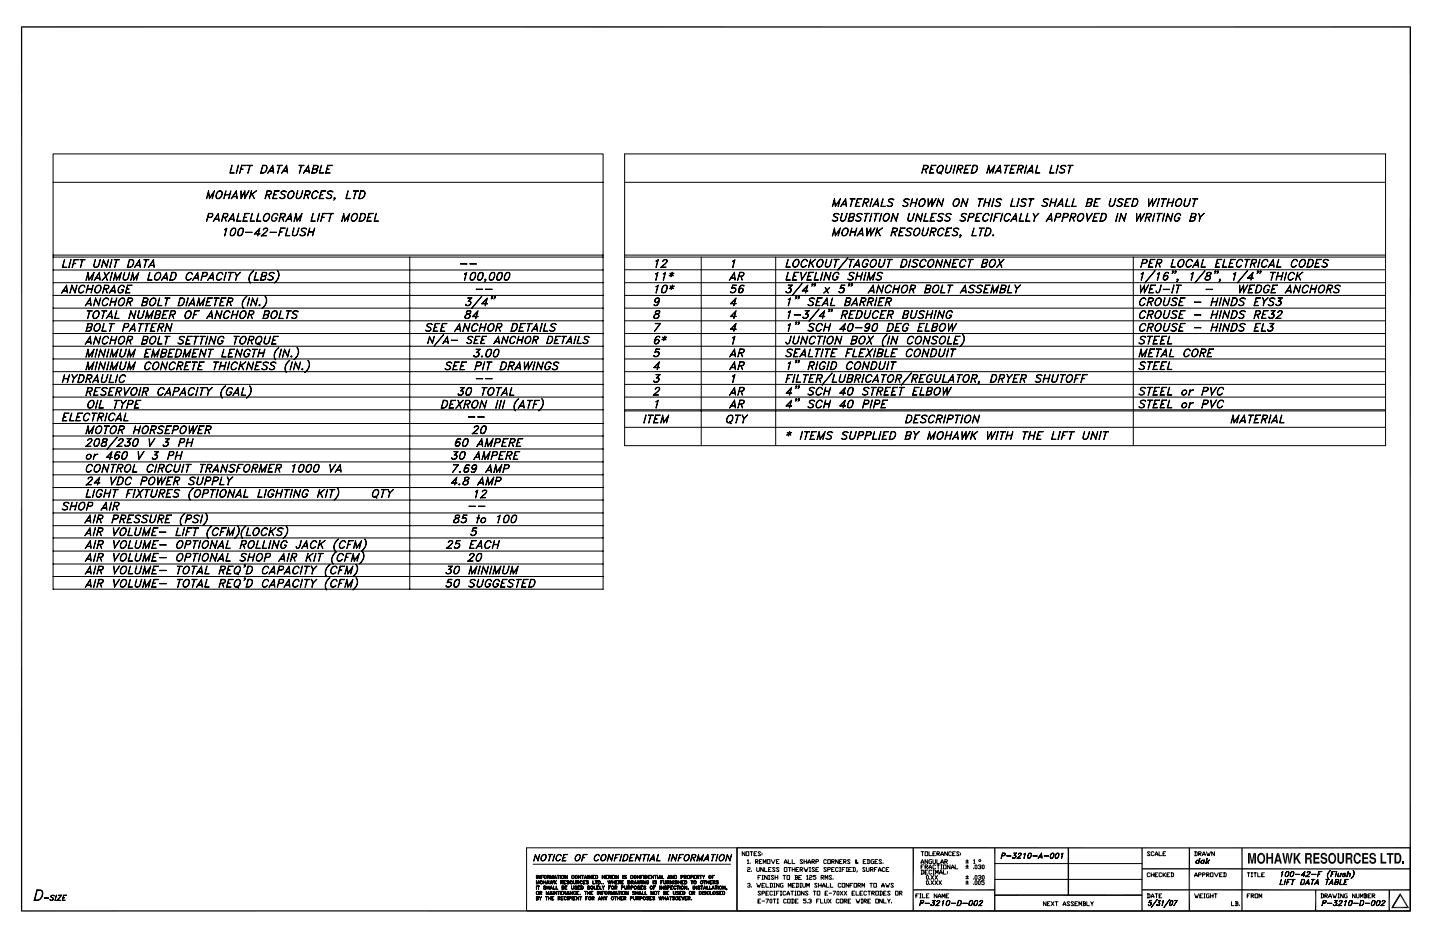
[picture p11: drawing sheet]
<svg xmlns="http://www.w3.org/2000/svg" width="432mm" height="279mm" viewBox="0 0 432 279" stroke-linecap="round" stroke-linejoin="round" font-family="sans-serif">
<path d="M6.3 8.1h416.8M422.9 7.9v265.4M273.8 254.2v18.9M298.3 254.2v18.9M320.4 254.2v14.2M356.6 254.2v18.9M422.9 254.2h-201.9v18.9M273.8 266.8h24.5M298.3 268.4h44.2M342.5 266.8h80.4M342.5 260.5h80.4M416.6 266.8v6.3" fill="none" stroke="#000" stroke-width=".4"/>
<path d="M6.5 7.9v265.4M342.5 254.2v18.9M372.4 254.2v18.9M6.3 273.1h416.8M394.5 266.8v6.3M417.2 272.1h5.4" fill="none" stroke="#000" stroke-width=".38"/>
<g fill="none" stroke="#000" stroke-width=".3">
<path d="M15.9 46.1h164.9v130.5h-164.9zM15.9 54.7h164.9M62.5 57.2l.4 2 1.4-2-.6 2.4 .4-1.8-1.3 1.8-.3-1.8-.6 1.8zM65.3 57.5a.83 .83 0 0 1 1.3 0 1.49 1.49 0 0 1-1.6 2l-.3-.8zM65.5 57.4a.67 .67 0 0 1 .8 0 .67 .67 0 0 1 .3 .7 1.14 1.14 0 0 1-1.6 1.2 1.45 1.45 0 0 1 .5-1.9zM67.5 58.4h1.3M67.5 58.3h1.4M67.7 57.2l-.6 2.4zM69.2 57.2l-.7 2.4zM69.5 49.5l-.5 2.3 1.3 .1h-1.4zM69.7 59h1.4M69.8 58.9h1.2"/>
<path d="M70.9 57.2l.2 2.4-.3-2.1-1.5 2.1zM71.4 49.5l-.6 2.4zM72.2 57.2l.1 2 1.1-2 .1 2 1.2-2-1.3 2.4v-2.1l-1.1 2.1zM72.3 50.7h.6l-.7 .1M72.5 49.5h1.3l-1.3 .2-.7 2.2zM74.3 49.5h1.4zM74.9 49.7l-.6 2.2 .7-2.2M75.1 58.5l1.8-1.3-1.8 1.5M75.4 57.2l-.7 2.4zM75.5 58.2l.8 1.4-.6-1.4M78.8 49.5a.94 .94 0 0 1 1.1 .2 .94 .94 0 0 1 .1 1.2 1.43 1.43 0 0 1-1.9 1zM78.8 49.7h.7a1.19 1.19 0 0 1 .5 1.2 1.19 1.19 0 0 1-1 .9h-.7z"/>
<path d="M79.9 58.3h.8a.65 .65 0 0 0 .6-.9l-1.1-.1-.7 2.3 .6-2.4 1.2 .1 .1 .7-.4 .3-1.1 .1M80.5 58.4l.4 1.2-.3-1.2M80.6 51.3h1.4M80.8 51.2h1.1M81.8 49.5l.3 2.4-.4-2-1.4 2zM82.2 58.3h.6l-.7 .1M82.4 57.2h1.3l-1.3 .1-.5 2.2 1.2 .1h-1.4zM83.2 49.5h1.4zM83.8 49.7l-.6 2.2 .7-2.2M84.3 57.5a1.08 1.08 0 0 1 1.6 0h-.3a.81 .81 0 0 0-1.3 .3l.5 .4a.7 .7 0 0 1 .7 .7 .7 .7 0 0 1-.7 .7l-.8-.1-.2-.3 .5 .3 1-.3v-.5l-1-.6zM84.8 51.3h1.4M85 51.2h1.1"/>
<path d="M86 49.5l.3 2.4-.4-2-1.5 2zM86.7 57.6a.84 .84 0 0 1 1.4-.1 1.47 1.47 0 0 1-1.6 2l-.2-.8zM87 57.4h.8a1.26 1.26 0 0 1 0 1.4 1.26 1.26 0 0 1-1.3 .5 1.5 1.5 0 0 1 .5-1.9zM89.2 57.2l-.2 2.1 .5 .2 .5-.3 .8-2-.2 1a1.08 1.08 0 0 1-.5 1.2 1.08 1.08 0 0 1-1.3-.2zM89.7 49.5h1.5zM90.3 49.7l-.6 2.2 .7-2.2M91.4 51.3h1.3M91.5 51.2h1.1M91.5 58.3a.94 .94 0 0 0 1.4-.9l-1.1-.1-.7 2.3 .6-2.4h.9l.4 .2v.6l-.4 .3-1.1 .1M92.1 58.4l.4 1.2-.3-1.2M92.5 49.5l.3 2.4-.4-2-1.4 2zM93.9 50.7a.96 .96 0 0 0 1.4-.9l-1.1-.1-.6 2.1a.96 .96 0 0 0 1.4-.9l-1.1-.1"/>
<path d="M94 57.5a.83 .83 0 0 1 1.3 0v.3l-.2-.4a1.23 1.23 0 0 0-1.3 .6 1.23 1.23 0 0 0 .1 1.5h.5l.7-.5a.82 .82 0 0 1-1 .6 .82 .82 0 0 1-.6-.9zM94.7 50.7l.4 .4-.2 .6-1.4 .2 .6-2.4h.9l.4 .3-.1 .5-.6 .5M96.1 58.3h.7l-.7 .1M96.3 57.2h1.4l-1.3 .1-.6 2.2 1.2 .1h-1.3zM96.4 49.5l-.6 2.3 1.3 .1h-1.4zM98.1 50.7h.6l-.7 .1M98.3 49.5h1.3l-1.3 .2-.5 2.1 1.2 .1h-1.4zM98.3 57.5a1.08 1.08 0 0 1 1.5 0l-.5-.2-.8 .1-.1 .6 .3 .2a.7 .7 0 0 1 .8 .7 .7 .7 0 0 1-.8 .7l-.7-.1-.2-.3 1 .3 .5-.3 .1-.3-.2-.4-.9-.4zM100.2 59.9l.3-.4-.3 .1-.1-.3 .3-.1v.5l-.4 .3M100.3 59.3l.1 .2zM100.3 59.6l.1 .1M104.3 57.2l-.5 2.3 1.3 .1h-1.4z"/>
<path d="M106 57.2h1.5zM106.7 57.3l-.6 2.3 .7-2.3M108.2 57.2a.94 .94 0 0 1 1.1 .2 .94 .94 0 0 1 .1 1.2 1.44 1.44 0 0 1-1.9 1zM108.2 57.3h.7a1.21 1.21 0 0 1 .4 1.4 1.21 1.21 0 0 1-1.1 .8h-.5zM187.3 54.7h228.2M187.3 46.1h228.2v87.5h-228.2zM250.2 59.6l.4 2 1.4-2-.6 2.3 .4-1.8-1.3 1.8-.3-1.8-.6 1.8zM253.6 59.6l.3 2.3-.4-2-1.4 2zM254.9 59.6h1.5zM255.6 59.7l-.6 2.2 .7-2.2M257.1 59.6h1.3l-1.2 .1-.6 2.1 1.2 .1h-1.3zM261.5 59.6l-.7 2.3z"/>
<path d="M263.2 59.6l.2 2.3-.3-2-1.5 2zM264.7 59.6l-.5 2.2 1.3 .1h-1.4zM266.4 59.9a1.08 1.08 0 0 1 1.6 0l-.5-.2-.8 .1-.1 .5 .4 .3a.68 .68 0 0 1 .7 .6 .68 .68 0 0 1-.8 .7l-.7-.1-.2-.2 .5 .2 1-.2v-.6l-1-.5zM271.1 59.9a1.06 1.06 0 0 1 1.5 0l-.2-.1a.78 .78 0 0 0-1.3 .5l1.2 .7a.9 .9 0 0 1-.7 .9 .9 .9 0 0 1-1-.3l1 .2 .3-.1 .3-.5-.2-.3-.9-.4zM273.5 59.6l-.6 2.3zM275 59.6l-.6 2.3zM276 59.9a.83 .83 0 0 1 1.4 0 1.45 1.45 0 0 1-1.7 1.9l-.2-.8zM276.3 59.8a.67 .67 0 0 1 .8-.1 .67 .67 0 0 1 .2 .8 1.14 1.14 0 0 1-1.5 1.2 1.47 1.47 0 0 1 .5-1.9zM276.8 50.7a.96 .96 0 0 0 1.4-.9l-1.1-.1-.7 2.2 .6-2.4h.9l.4 .3a1.01 1.01 0 0 1-.4 .9 1.01 1.01 0 0 1-1.1 .1M277.4 50.8l.5 1.1-.4-1.1M278.3 59.6l.1 2 1.1-2v2l1.2-2-1.3 2.3v-2l-1.1 2zM279.1 50.7h.7l-.7 .1"/>
<path d="M279.3 49.5h1.3l-1.2 .2-.6 2.1 1.2 .1h-1.3zM281.4 59.6l.9 2 .7-2-.6 2.3-1-2-.6 2zM281.5 49.9a.83 .83 0 0 1 1.3 0 1.47 1.47 0 0 1-1.6 1.9l-.3-.8zM281.7 49.8a.67 .67 0 0 1 .8-.1 .67 .67 0 0 1 .3 .7 1.14 1.14 0 0 1-1.6 1.3 1.45 1.45 0 0 1 .5-1.9zM281.8 51.6l.5 .5zM283.9 49.5l-.3 1.7 .1 .5 .5 .1 .5-.2 .8-2.1-.2 1a1.26 1.26 0 0 1-1.7 1.3l-.1-.6zM286.3 59.9a.83 .83 0 0 1 1.3 0 1.45 1.45 0 0 1-1.6 1.9l-.2-.8zM286.4 49.5l-.6 2.4zM286.5 59.8h.9a1.29 1.29 0 0 1 0 1.4 1.29 1.29 0 0 1-1.4 .5 1.55 1.55 0 0 1 .5-1.9zM287.2 50.7a.96 .96 0 0 0 1.4-.9l-1.1-.1-.7 2.2 .6-2.4h.9l.4 .3a1.02 1.02 0 0 1-1.5 1M287.7 50.8l.5 1.1-.3-1.1M288.7 59.6l1 2 .6-2-.6 2.3-.9-2-.7 2z"/>
<path d="M289.5 50.7h.6l-.7 .1M289.6 49.5h1.4l-1.3 .2-.5 2.1 1.2 .1h-1.4zM291.8 49.5a.93 .93 0 0 1 1.3 .9l-.1 .6-.7 .8-1.1 .1zM291.9 49.7h.6a1.2 1.2 0 0 1 .5 1.3 1.2 1.2 0 0 1-1.2 .8h-.5zM293.4 59.6h1.4zM294 59.7l-.6 2.2 .7-2.2M295.5 59.6l-.6 2.3zM296.5 49.5l.4 2.1 1.4-2.1-.6 2.4 .4-1.8-1.3 1.8-.3-1.8-.6 1.8zM297 59.6l-.7 2.3zM298 59.6l-.7 2.3zM298.7 51.3h1.4M298.8 59.9a1.08 1.08 0 0 1 1.6 0l-.3-.1a.77 .77 0 0 0-1.2 .5l1.1 .7a.89 .89 0 0 1-.6 .9 .89 .89 0 0 1-1.1-.3 .84 .84 0 0 0 1 .2 .84 .84 0 0 0 .5-.8l-.9-.5z"/>
<path d="M298.9 51.2h1.1M299.9 49.5l.3 2.4-.4-2-1.4 2zM301.3 49.5h1.4zM301.9 49.7l-.6 2.2 .7-2.2M303.2 50.7h.7l-.7 .1M303.4 49.5h1.4l-1.3 .2-.6 2.1 1.2 .1h-1.3zM303.6 59.6l-.5 2.2 1.2 .1h-1.3zM305.4 50.7a.96 .96 0 0 0 1.3-.9l-1.1-.1-.7 2.2 .6-2.4h1l.3 .3a1.02 1.02 0 0 1-1.5 1M305.5 59.6l-.6 2.3zM305.9 50.8l.5 1.1-.4-1.1M306.3 59.9a1.06 1.06 0 0 1 1.6 0h-.2a.78 .78 0 0 0-1.3 .3l1.1 .8a.9 .9 0 0 1-.6 .9 .9 .9 0 0 1-1-.3l.5 .2 1-.2v-.6l-1-.5zM307.8 49.5l-.7 2.4z"/>
<path d="M308.3 51.3h1.4M308.5 51.2h1.1M308.6 59.6h1.4zM309.2 59.7l-.6 2.2 .7-2.2M309.5 49.5l.3 2.4-.4-2-1.4 2zM311.1 49.5l-.5 2.3 1.2 .1h-1.4zM312.9 59.9a1.08 1.08 0 0 1 1.6 0l-.6-.2-.8 .1-.1 .5 .4 .3a.68 .68 0 0 1 .7 .7 .68 .68 0 0 1-.7 .6l-.8-.1-.2-.2 1 .2 .5-.2 .1-.4-.2-.3-.9-.4zM315.3 59.6l-.6 2.3zM315.3 49.5l-.4 2.3 1.2 .1h-1.4zM316.8 59.6l-.6 2.3zM317.3 49.5l-.7 2.4zM318.1 49.9a1.06 1.06 0 0 1 1.5 0l-.4-.2-.9 .1-.2 .3 .3 .3a.79 .79 0 0 1 .9 1 .79 .79 0 0 1-1.2 .5l-.5-.3 1 .2 .5-.2 .1-.4-.2-.3-.9-.5z"/>
<path d="M318.5 59.6l.2 2.3-.3-2-1.5 2zM320.1 59.6l-.5 2.2 1.2 .1h-1.4zM320.3 49.5h1.5zM321 49.7l-.7 2.2 .8-2.2M322 59.6l-.5 2.2 1.2 .1h-1.3zM328.5 59.6h1.4l-1.3 .1-.6 2.1 1.2 .1h-1.3zM333 59.6l-.3 1.6 .1 .5 .5 .1 .5-.2 .8-2-.3 1a1.04 1.04 0 0 1-.5 1.1 1.04 1.04 0 0 1-1.2-.1zM335.3 59.9a1.06 1.06 0 0 1 1.6 0h-.2a.78 .78 0 0 0-1.4 .3l1.2 .8a.9 .9 0 0 1-.6 .9 .9 .9 0 0 1-1.1-.3l.5 .2 1-.2v-.6l-.9-.5zM337.8 59.6h1.3l-1.3 .1-.5 2.1 1.2 .1h-1.4zM339.9 59.6a.91 .91 0 0 1 1.3 .9l-.1 .5-.7 .8-1.1 .1zM340 59.7h.7a1.21 1.21 0 0 1 .4 1.3 1.21 1.21 0 0 1-1.2 .8h-.5zM344.4 59.6l.1 2 1.1-2 .1 2 1.2-2-1.3 2.3-.1-2-1.1 2z"/>
<path d="M347.6 59.6l-.7 2.3zM348.3 59.6h1.5zM349 59.7l-.6 2.2 .7-2.2M350.5 59.6l-.7 2.3zM351.9 59.6l-.6 2.3zM353 59.9a.83 .83 0 0 1 1.3 0 1.43 1.43 0 0 1-1.6 1.9l-.2-.8zM353.2 59.8h.9a1.29 1.29 0 0 1 0 1.4 1.29 1.29 0 0 1-1.4 .5 1.55 1.55 0 0 1 .5-1.9zM355.4 59.6l-.3 1.6 .1 .5 .3 .1 .8-.2 .7-2-.1 .4a1.45 1.45 0 0 1-1.7 1.8l-.2-.6zM357.7 59.6h1.5zM358.3 59.7l-.6 2.2 .8-2.2M15.9 77.1h164.9M15.9 76.5h164.9"/>
<path d="M19.3 77.8l-.5 2.3 1.2 .1h-1.3zM21.2 77.8l-.6 2.4zM22.1 78.9h.6l-.7 .2M22.2 77.8h1.4l-1.3 .1-.7 2.3zM24 77.8h1.5zM24.7 77.9l-.6 2.3 .7-2.3M28.6 77.8l-.4 1.7 .1 .4 .6 .2 .5-.3 .7-2-.2 1a1.08 1.08 0 0 1-.5 1.2 1.08 1.08 0 0 1-1.3-.2zM31 77.8l.9 2 .7-2-.6 2.4-.9-2.1-.7 2.1zM33.5 77.8l-.6 2.4zM34.3 77.8h1.5zM34.9 77.9l-.6 2.3 .8-2.3M38.8 77.8a.93 .93 0 0 1 1.2 .2 .93 .93 0 0 1 0 1.2 1.44 1.44 0 0 1-1.8 1z"/>
<path d="M38.9 77.9h.7a1.21 1.21 0 0 1 .4 1.3 1.21 1.21 0 0 1-1 .9h-.7zM40.7 79.6h1.3M40.8 79.5h1.2M41.8 77.8l.3 2.4-.4-2.1-1.4 2.1zM43.2 77.8h1.5zM43.8 77.9l-.6 2.3 .7-2.3M44.9 79.6h1.3M45 79.5h1.1M46 77.8l.3 2.4-.4-2.1-1.4 2.1zM62.3 65.1l1.2-.1 .2-.8-1.1-.1-.7 2.2 .6-2.3h1l.3 .2v.5l-.3 .4-1.2 .1M64.3 65.8h1.4M64.4 65.7h1.2"/>
<path d="M65.4 64l.3 2.3-.3-2-1.5 2zM66.8 65.1a.96 .96 0 0 0 1.4-.9l-1.1-.1-.7 2.2 .6-2.3h.9l.4 .2a1.03 1.03 0 0 1-1.5 1M67.4 65.2l.5 1.1-.4-1.1M67.4 68.8l.7-.5-.8 2.4 .6-2.1zM68.8 65.8h1.3M68.9 65.7h1.2M69.2 70.5h.9M69.7 68.6h.9M69.7 68.5h.9a1.43 1.43 0 0 1 0 1.5 1.43 1.43 0 0 1-1.5 .6v-1.2zM69.8 68.5l-.3 .3a1.94 1.94 0 0 0-.2 1.8M70 64l.2 2.3-.3-2-1.5 2zM70.5 68.5v1.2l-.6 .9"/>
<path d="M71.4 70.5h.9M71.5 64l-.4 2.2 1.2 .1h-1.4zM71.9 68.6h.9M72 68.5a.66 .66 0 0 1 1 .3v.6a1.38 1.38 0 0 1-1.3 1.3l-.3-.1a1.94 1.94 0 0 1 .6-2.1zM72.1 68.5l-.3 .3a1.94 1.94 0 0 0-.3 1.8M72.7 68.5a1.94 1.94 0 0 1-.5 2.1M73.3 65.1h.6l-.7 .1M73.4 64h1.4l-1.3 .1-.5 2.1 1.2 .1h-1.4zM73.7 69.6h1.9zM75.6 64l-.5 2.2 1.2 .1h-1.3zM76.4 70l1.5 .1h-1.7l1.8-1.8-.7 2.4 .5-2-1.5 1.4M77.5 64l-.5 2.2 1.2 .1h-1.3z"/>
<path d="M78.5 70.6l1.4 .1h-1.6l1.4-1.1 .5-.8-.2-.3h-.5l-.6 .4a.64 .64 0 0 1 .9-.6 .64 .64 0 0 1 .3 1l-1.6 1.4M79.5 64.3a.81 .81 0 0 1 1.3 0 1.47 1.47 0 0 1-1.6 1.9l-.3-.8zM79.7 64.2l.6-.1a1.19 1.19 0 0 1 .3 1.4 1.19 1.19 0 0 1-1.4 .6 1.5 1.5 0 0 1 .5-1.9zM81 69.6h1.9zM81.9 64.3a.83 .83 0 0 1 1.4 0v.2a.87 .87 0 0 0-.9-.5 .87 .87 0 0 0-.7 .9l-.2 .9a.75 .75 0 0 0 .9 .4 .75 .75 0 0 0 .6-.8h-.5l.6-.1a.86 .86 0 0 1-.8 1 .86 .86 0 0 1-.9-.9zM84 69.5h.6l-.7 .1M84.1 65.1h.8a.66 .66 0 0 0 .5-.9l-1.1-.1-.7 2.2 .7-2.3h.9l.4 .2a1.02 1.02 0 0 1-1.5 1M84.2 68.3h1.3l-1.3 .2-.7 2.2zM84.6 65.2l.5 1.1-.4-1.1M86 65.8h1.4M86.2 68.3l-.5 2.3 1.2 .1h-1.3zM86.2 65.7h1.1"/>
<path d="M87.2 64l.3 2.3-.4-2-1.4 2zM88.1 68.3l-.3 1.7 .1 .5 .5 .1 .5-.2 .8-2.1-.3 1.1a1.04 1.04 0 0 1-.5 1.1 1.04 1.04 0 0 1-1.2-.1zM88.8 64l.3 2 1.5-2-.7 2.3 .4-1.8-1.3 1.8-.3-1.8-.6 1.8zM90.4 68.7a1.06 1.06 0 0 1 1.5 0l-.4-.2-.9 .1-.2 .3 .3 .4a.79 .79 0 0 1 .9 .9 .79 .79 0 0 1-1.2 .5l-.5-.3 1 .2a.65 .65 0 0 0 .5-.8 .65 .65 0 0 0-.8-.5l-.3-.3zM92.6 69.6h1.4M92.6 69.5h1.4M92.8 68.3l-.6 2.4zM93.9 64l-.5 2.2 1.2 .1h-1.4zM94.3 68.3l-.6 2.4zM95.8 64l-.7 2.3zM96.6 65.1h.7l-.7 .1M96.8 64h1.3l-1.2 .1-.8 2.2z"/>
<path d="M98.6 64h1.5zM99.2 64.1l-.6 2.2 .7-2.2M103.1 64l.3 2 1.5-2-.6 2.3 .3-1.8-1.2 1.8-.4-1.8-.6 1.8zM105.8 64.3a.82 .82 0 0 1 1.2-.3 .82 .82 0 0 1 .2 1.2l-.2 .4a.88 .88 0 0 1-.8 .7 .88 .88 0 0 1-.9-.5l.1-.9zM106.1 64.2h.9a1.29 1.29 0 0 1-.1 1.4 1.29 1.29 0 0 1-1.3 .5 1.52 1.52 0 0 1 .5-1.9zM108.3 64a.94 .94 0 0 1 1.2 .2 .94 .94 0 0 1 0 1.2 1.44 1.44 0 0 1-1.9 .9zM108.4 64.1h.6a1.21 1.21 0 0 1 .5 1.2 1.21 1.21 0 0 1-1 .9h-.7zM110.4 65.1h.7l-.7 .1M110.6 64h1.4l-1.3 .1-.5 2.1 1.2 .1h-1.4zM112.8 64l-.5 2.2 1.2 .1h-1.4zM122.9 77.1v99.5M138.1 79.1h1.9z"/>
<path d="M140.9 79.1h1.9zM187.3 77.1h228.2M187.3 76.5h228.2M196.7 78.2l.7-.4-.6 2.4 .5-2.2zM210.3 77.1v56.5M219.7 78.3l.7-.4-.6 2.3 .4-2.1zM232.6 77.1v56.5M236.3 77.7l-.5 2.3 1.2 .1h-1.4zM238.2 78.1a.82 .82 0 0 1 1.2-.3 .82 .82 0 0 1 .2 1.2l-.2 .4a.88 .88 0 0 1-.8 .7 .88 .88 0 0 1-.9-.6l.1-.8zM238.5 78h.9a1.29 1.29 0 0 1-.1 1.4 1.29 1.29 0 0 1-1.3 .5 1.52 1.52 0 0 1 .5-1.9zM240.7 78.1a.83 .83 0 0 1 1.3 0l.1 .2-.2-.3a1.23 1.23 0 0 0-1.4 .5 1.23 1.23 0 0 0 .1 1.5h.5l.7-.5a.82 .82 0 0 1-1 .7 .82 .82 0 0 1-.6-1zM242.8 79.1l1.8-1.4-1.8 1.5"/>
<path d="M243 77.7l-.6 2.4zM243.2 78.8l.8 1.3-.7-1.3M245.4 78.1l.3-.2a.73 .73 0 0 1 .9-.1 .73 .73 0 0 1 .2 .9 1.18 1.18 0 0 1-.5 1.2 1.18 1.18 0 0 1-1.3-.1l-.1-.6zM245.7 78l.6-.1a1.18 1.18 0 0 1 .2 1.4 1.18 1.18 0 0 1-1.3 .6 1.45 1.45 0 0 1 .5-1.9zM247.9 77.7l-.4 1.7 .1 .5 .6 .1 .5-.2 .7-2.1-.2 1a1.26 1.26 0 0 1-1.6 1.3l-.2-.6zM250 64.3a1.08 1.08 0 0 1 1.6 0l-.5-.2-1 .2v.4l.7 .4a.62 .62 0 0 1 .4 .5 .62 .62 0 0 1-.4 .6 .96 .96 0 0 1-1.2-.2 .86 .86 0 0 0 .9 .2 .86 .86 0 0 0 .6-.8l-.6-.3a.58 .58 0 0 1-.5-.8zM250.1 77.7h1.5zM250.2 68.3l.4 2.1 1.4-2.1-.6 2.4 .4-1.8-1.3 1.8-.3-1.8-.6 1.8zM250.8 77.9l-.6 2.2 .7-2.2M252.4 61.4h1.4M252.5 64l-.4 1.7 .1 .4 .6 .1 .5-.2 .7-2-.2 1a1.04 1.04 0 0 1-.5 1.2 1.04 1.04 0 0 1-1.3-.2zM252.6 61.2h1.1"/>
<path d="M252.9 68.7l1-.4a1.35 1.35 0 0 1 .4 1.4 1.35 1.35 0 0 1-1 1l-.6-.1-.3-.4 .2-.9zM253.2 68.6l.4-.1a1.03 1.03 0 0 1 .7 .9 1.03 1.03 0 0 1-.6 1 .67 .67 0 0 1-.8 .2 .67 .67 0 0 1-.4-.8zM254.2 77.3l-3 3.6zM254.6 77.7h1.5zM254.7 65.1h.8a.66 .66 0 0 0 .6-.9l-1.1-.1-.6 2.1a.96 .96 0 0 0 1.4-.9l-1.1-.1M255.2 69.6h1.3M255.2 69.5h1.4M255.3 77.9l-.6 2.2 .7-2.2M255.4 68.3l-.6 2.4zM255.5 65.1l.5 .5-.3 .5-1.4 .2 .6-2.3h.9l.4 .2v.5l-.7 .5M256.3 79.5h1.3M256.4 79.4h1.2"/>
<path d="M256.9 68.3l-.7 2.4zM256.9 60.7h.7l-.7 .1M257 64.3a1.08 1.08 0 0 1 1.6 0l-.5-.2-1 .2v.4l.7 .4a.62 .62 0 0 1 .4 .5 .62 .62 0 0 1-.4 .6 .96 .96 0 0 1-1.3-.2h.3a.71 .71 0 0 0 .8 .2 .71 .71 0 0 0 .4-.8l-.9-.5zM257.4 70.1h1.3M257.5 77.7l.2 2.4-.3-2-1.5 2zM257.5 70h1.2M258.6 68.3l.2 2.4-.4-2-1.4 2zM259 60.7a.94 .94 0 0 0 1.4-.9l-1.1-.1-.7 2.2 .6-2.3 1.3 .2a1.02 1.02 0 0 1-.4 1 1.02 1.02 0 0 1-1.1 0M259.1 78.1a.83 .83 0 0 1 1.3 0l.1 .2a.87 .87 0 0 0-1-.5 .87 .87 0 0 0-.7 .9l-.1 .8a.76 .76 0 0 0 .8 .5 .76 .76 0 0 0 .6-.8h-.4l.5-.1a.86 .86 0 0 1-.8 1 .86 .86 0 0 1-.9-.9zM259.2 64h1.5zM259.6 60.8l.5 1.1-.4-1.1M259.9 64.1l-.6 2.2 .7-2.2"/>
<path d="M259.9 68.3l.1 2.1 1.1-2.1 .1 2.1 1.2-2.1-1.3 2.4-.1-2-1.1 2zM261.4 64l-.7 2.3zM261.4 78.1l.3-.2a.73 .73 0 0 1 .9-.1 .73 .73 0 0 1 .2 .9 1.18 1.18 0 0 1-.5 1.2 1.18 1.18 0 0 1-1.3-.1l-.1-.6zM261.7 78l.6-.1a1.18 1.18 0 0 1 .2 1.4 1.18 1.18 0 0 1-1.3 .6 1.45 1.45 0 0 1 .5-1.9zM262 61.4h1.4M262.1 64h1.5zM262.1 61.2h1.2M262.8 64.1l-.6 2.2 .7-2.2M262.8 69.7l1.8-1.4-1.8 1.5M263.1 68.3l-.7 2.4zM263.2 69.4l.8 1.3-.7-1.3M263.9 77.7l-.4 1.7 .2 .5 .5 .1 .5-.2 .8-2.1-.3 1a1.08 1.08 0 0 1-.5 1.2 1.08 1.08 0 0 1-1.3-.1z"/>
<path d="M264.3 64l-.6 2.3zM265.3 64.3a.82 .82 0 0 1 1.2-.3 .82 .82 0 0 1 .2 1.2l-.2 .4a.88 .88 0 0 1-.8 .7 .88 .88 0 0 1-.9-.5l.1-.9zM265.6 64.2h.9a1.29 1.29 0 0 1-.1 1.4 1.29 1.29 0 0 1-1.3 .5 1.52 1.52 0 0 1 .5-1.9zM266.1 77.7h1.5zM266.8 77.9l-.6 2.2 .7-2.2M267.6 69.5a.95 .95 0 0 0 1.4-.9l-1.1-.1-.8 2.2 .7-2.4h.9l.4 .3a1.02 1.02 0 0 1-1.5 1M267.8 64l.9 2 .7-2-.7 2.3-.9-2-.7 2zM268.1 69.6l.5 1.1-.4-1.1M269.9 69.5h.6l-.7 .1M270 68.3h1.4l-1.3 .2-.6 2.1 1.3 .1h-1.4zM270.6 77.7a.93 .93 0 0 1 1.2 .2 .93 .93 0 0 1 0 1.3 1.44 1.44 0 0 1-1.8 .9zM270.7 77.9h.7a1.21 1.21 0 0 1 .4 1.2 1.21 1.21 0 0 1-1 .9h-.6z"/>
<path d="M272 68.7a1.08 1.08 0 0 1 1.6 0l-.6-.2-.9 .2v.4l.7 .4a.62 .62 0 0 1 .4 .5 .62 .62 0 0 1-.4 .6 .96 .96 0 0 1-1.3-.2 .86 .86 0 0 0 1 .2 .86 .86 0 0 0 .5-.8l-.5-.3a.58 .58 0 0 1-.5-.8zM272.6 64l-.3 1.7 .1 .4 .5 .1 .5-.2 .8-2-.3 1a1.04 1.04 0 0 1-.4 1.2 1.04 1.04 0 0 1-1.3-.2zM273 77.7l-.6 2.4zM273.3 60.8h1.4M273.3 60.7h1.4M273.8 78.1a1.08 1.08 0 0 1 1.6 0l-.5-.2-1 .2v.4l.7 .4a.62 .62 0 0 1 .4 .5 .62 .62 0 0 1-.3 .6 .96 .96 0 0 1-1.3-.2 .86 .86 0 0 0 .9 .2 .86 .86 0 0 0 .6-.8l-.6-.3a.58 .58 0 0 1-.5-.8zM274.4 68.8a.85 .85 0 0 1 1.4-.1 1.45 1.45 0 0 1-1.6 1.9l-.3-.8zM274.7 68.6h.9a1.28 1.28 0 0 1-.1 1.4 1.28 1.28 0 0 1-1.3 .5 1.52 1.52 0 0 1 .5-1.9zM275.1 64l.9 2 .7-2-.6 2.3-1-2-.6 2zM276.3 78.1a.83 .83 0 0 1 1.3 0l.1 .2-.2-.3a1.23 1.23 0 0 0-1.4 .5 1.23 1.23 0 0 0 .1 1.5h.5l.7-.5a.82 .82 0 0 1-1 .7 .82 .82 0 0 1-.6-1zM276.9 68.3l-.3 1.7 .1 .5 .5 .1 .5-.2 .8-2.1-.3 1.1a1.04 1.04 0 0 1-.5 1.1 1.04 1.04 0 0 1-1.2-.1zM277.6 64l-.5 2.2 1.2 .1h-1.4z"/>
<path d="M278.7 78.1a.82 .82 0 0 1 1.1-.3 .82 .82 0 0 1 .2 1.2l-.1 .4a.88 .88 0 0 1-.8 .7 .88 .88 0 0 1-.9-.6l.1-.8zM278.9 78h.9a1.29 1.29 0 0 1-.1 1.4 1.29 1.29 0 0 1-1.3 .5 1.52 1.52 0 0 1 .5-1.9zM279.2 69.5h.8a.66 .66 0 0 0 .6-.9l-1.1-.1-.7 2.2 .6-2.4h.9l.4 .3a1.02 1.02 0 0 1-.5 1 1.02 1.02 0 0 1-1 0M279.3 65.1h.7l-.7 .1M279.5 64h1.4l-1.3 .1-.6 2.1 1.2 .1h-1.3zM279.7 69.6l.5 1.1-.4-1.1M281.1 77.7l.9 2.1 .7-2.1-.6 2.4-1-2-.6 2zM281.4 64.3a1.08 1.08 0 0 1 1.6 0l-.5-.2-.9 .2-.1 .4 .7 .4a.62 .62 0 0 1 .4 .5 .62 .62 0 0 1-.3 .6 .96 .96 0 0 1-1.3-.2h.2a.71 .71 0 0 0 .9 .2 .71 .71 0 0 0 .4-.8l-1-.5zM281.7 68.7a.83 .83 0 0 1 1.3 0v.2l-.2-.3a1.23 1.23 0 0 0-1.4 .5 1.23 1.23 0 0 0 .2 1.5h.4l.7-.5a.82 .82 0 0 1-.9 .7 .82 .82 0 0 1-.7-1zM283.6 77.7l.9 2.1 .7-2.1-.7 2.4-.9-2-.6 2zM283.7 64.3a1.06 1.06 0 0 1 1.6 0l-.5-.2-.8 .1-.3 .3 .3 .4a.79 .79 0 0 1 .9 .9 .79 .79 0 0 1-1.2 .5l-.5-.3 1 .2 .5-.2 .1-.3-.1-.4-1-.5zM283.8 69.5h.7l-.7 .1"/>
<path d="M284 68.3h1.4l-1.3 .2-.6 2.1 1.2 .1h-1.3zM285.9 78.9h.7l-.7 .1M285.9 68.7a1.08 1.08 0 0 1 1.6 0l-.5-.2-.9 .2-.1 .4 .7 .4a.62 .62 0 0 1 .5 .5 .62 .62 0 0 1-.4 .6 .96 .96 0 0 1-1.3-.2h.2a.71 .71 0 0 0 .9 .2 .71 .71 0 0 0 .4-.8l-1-.5zM286.1 77.7h1.3l-1.2 .2-.6 2.1 1.2 .1h-1.4zM287.9 71.1l.2-.5-.2 .1-.1-.2 .3-.1v.4l-.4 .4M288 70.5h.1M288 70.7l.1 .1M288.2 78.1a.81 .81 0 0 1 1.4 0v.2l-.2-.3a1.23 1.23 0 0 0-1.4 .5 1.23 1.23 0 0 0 .2 1.5h.4l.7-.5a.81 .81 0 0 1-1 .7 .81 .81 0 0 1-.6-1zM288.3 64.3a1.08 1.08 0 0 1 1.6 0l-.5-.2-.8 .1-.2 .3 .2 .4a.79 .79 0 0 1 .9 .9 .79 .79 0 0 1-1.2 .5l-.4-.3a.86 .86 0 0 0 .9 .2 .86 .86 0 0 0 .6-.8l-.6-.3a.58 .58 0 0 1-.5-.8zM290.4 77.7h1.4zM290.6 65.1l1.1-.1 .3-.8-1.1-.1-.8 2.2 .7-2.3h1l.3 .2-.1 .5-.3 .4-1.1 .1M291 77.9l-.6 2.2 .7-2.2"/>
<path d="M292 68.3l-.5 2.3 1.2 .1h-1.3zM292.8 65.1h.7l-.7 .1M293 64h1.4l-1.3 .1-.6 2.1 1.2 .1h-1.3zM293.7 68.3h1.5zM294.3 68.5l-.6 2.2 .7-2.2M294.7 78.9h.8a.66 .66 0 0 0 .5-.9l-1.1-.1-.5 2.1a.96 .96 0 0 0 1.3-.9l-1.1-.1M295.2 64.3a.83 .83 0 0 1 1.3 0v.2l-.2-.3a1.23 1.23 0 0 0-1.3 .6 1.23 1.23 0 0 0 .1 1.4h.5l.6-.4-.1 .2a.83 .83 0 0 1-1.4 0l.1-1.1zM295.3 60.8h1.3M295.3 60.7h1.4M295.5 78.9l.4 .4-.3 .6-1.4 .2 .7-2.4h.9l.4 .3-.2 .8-.6 .2M295.8 68.3a.92 .92 0 0 1 1.4 1l-.2 .5-.6 .8-1.2 .1zM295.9 68.5h.7a1.22 1.22 0 0 1 .4 1.3 1.22 1.22 0 0 1-1.2 .8h-.5z"/>
<path d="M297.1 78.1a.82 .82 0 0 1 1.2-.3 .82 .82 0 0 1 .2 1.2l-.2 .4a.88 .88 0 0 1-.8 .7 .88 .88 0 0 1-.9-.6l.2-.8zM297.4 78h.9a1.29 1.29 0 0 1-.1 1.4 1.29 1.29 0 0 1-1.3 .5 1.45 1.45 0 0 1 .5-1.9zM297.5 64l-.6 2.3zM297.6 70.5l.3-.1v.2l-.2 .1zM297.8 70.5v.1zM298.3 65.1h.7l-.7 .1M298.5 64h1.4l-1.3 .1-.7 2.2zM299.5 77.7l.9 2.4zM300.6 64l-.7 2.3zM300.9 77.7l-2 2.4zM301.6 64.3a.83 .83 0 0 1 1.4 0l-.1 .2-.1-.3a1.23 1.23 0 0 0-1.4 .5 1.23 1.23 0 0 0 .1 1.5h.5l.7-.4a.82 .82 0 0 1-1 .6 .82 .82 0 0 1-.6-1zM303.5 65.8h1.3"/>
<path d="M303.6 65.7h1.1M304.6 64l.3 2.3-.4-2-1.4 2zM306.2 64l-.5 2.2 1.2 .1h-1.3zM308.1 64l-.5 2.2 1.2 .1h-1.3zM310.3 65.1l1.2-1.1-1.1 1.1-.4 1.2 .3-1.2-.5-1.1 .6 1.1M314 65.8h1.4M314.2 65.7h1.1M315.1 60.8h1.4M315.2 60.7h1.3M315.2 64l.3 2.3-.4-2-1.4 2zM316.6 65.1h.9a.57 .57 0 0 0 .5-.4 .57 .57 0 0 0-.2-.6h-.9l-.7 2.2 .6-2.3 1.2 .1 .1 .3-.2 .6-.4 .2h-.9M317.3 61.4h1.4"/>
<path d="M317.5 61.2h1.1M318.9 65.1l1.1-.1 .2-.8-1.1-.1-.7 2.2 .6-2.3h1.1l.2 .2v.5l-.3 .4-1.2 .1M321.1 65.1h.8a.64 .64 0 0 0 .6-.9l-1.1-.1-.7 2.2 .6-2.3h.9l.4 .2a1.04 1.04 0 0 1-1.5 1M321.6 65.2l.5 1.1-.3-1.1M323.6 64.3a.82 .82 0 0 1 1.1-.3 .82 .82 0 0 1 .2 1.2l-.1 .4a.88 .88 0 0 1-.8 .7 .88 .88 0 0 1-.9-.5l.1-.9zM323.8 64.2h.9a1.29 1.29 0 0 1 0 1.4 1.29 1.29 0 0 1-1.4 .5 1.52 1.52 0 0 1 .5-1.9zM325.8 64l.4 2 1.4-2-1.5 2.3zM326.1 60.7a.95 .95 0 0 0 1.3-.9l-1.1-.1-.5 2.1h.8a.66 .66 0 0 0 .5-.9l-1.1-.1M326.9 60.7l.4 .4a.79 .79 0 0 1-.8 .8h-.9l.7-2.3 1.3 .2-.1 .5-.7 .5M328.1 65.1h.7l-.7 .1M328.3 64h1.3l-1.2 .1-.6 2.1 1.2 .1h-1.3zM328.3 60.7h.7l-.7 .1"/>
<path d="M330.4 64a.91 .91 0 0 1 1.4 .9l-.2 .5-.7 .8-1.1 .1zM330.5 64.1h.7a1.22 1.22 0 0 1 .4 1.3 1.22 1.22 0 0 1-1.2 .9l-.5-.1zM335.2 64l-.7 2.3zM336.2 64l.9 2 .7-2-.7 2.3-.9-2-.7 2zM337.6 60.7h.6l-.7 .1M339.8 77.1v56.5M340.8 64l.1 2 1.1-2 .1 2 1.2-2-1.3 2.3-.1-2-1.1 2zM342.5 78.9l1.2-.1 .2-.8-1.1-.1-.7 2.2 .6-2.4h1l.3 .3v.5l-.4 .4-1.1 .1M343.8 65.1h.8a.66 .66 0 0 0 .5-.9l-1.1-.1-.7 2.2 .7-2.3h.8l.4 .2a1.04 1.04 0 0 1-1.5 1M344.3 65.2l.5 1.1-.4-1.1M344.8 78.9h.6l-.7 .1M345 77.7h1.3l-1.3 .2-.5 2.1 1.2 .1h-1.4z"/>
<path d="M346.2 64l-.6 2.3zM346.9 78.9h.8a.66 .66 0 0 0 .6-.9l-1.1-.1-.7 2.2 .6-2.4h.9l.4 .3a1.04 1.04 0 0 1-1.5 1M347 64h1.4zM347.5 79l.4 1.1-.3-1.1M347.6 64.1l-.6 2.2 .7-2.2M349.1 64l-.6 2.3zM350.1 64l1 2 .6-2-.6 2.3-.9-2-.7 2zM350.3 60.8h1.3M350.3 60.7h1.3M351.7 77.7l-.5 2.3 1.2 .1h-1.3zM352.6 64.4a.84 .84 0 0 1 1.4-.1l.1 .2a.87 .87 0 0 0-1-.5 .87 .87 0 0 0-.7 .9l-.1 .9a.75 .75 0 0 0 .8 .4 .75 .75 0 0 0 .6-.8h-.4l.5-.1a.86 .86 0 0 1-.8 1 .86 .86 0 0 1-.9-.9zM353.6 78.2a.85 .85 0 0 1 1.4-.1 1.45 1.45 0 0 1-1.6 1.9l-.3-.8z"/>
<path d="M353.9 78h.9a1.28 1.28 0 0 1-.1 1.4 1.28 1.28 0 0 1-1.3 .5 1.52 1.52 0 0 1 .5-1.9zM356.1 78.1a.83 .83 0 0 1 1.4 0v.2l-.2-.3a1.24 1.24 0 0 0-1.4 .5 1.24 1.24 0 0 0 .2 1.5h.4l.7-.5a.82 .82 0 0 1-1 .7 .82 .82 0 0 1-.6-1zM357.2 65.1a.96 .96 0 0 0 1.3-.9l-1.1-.1-.5 2.1 1.1-.1 .2-.8-1.1-.1M357.9 65.1l.5 .2-.3 .8-1.4 .2 .7-2.3h.9l.3 .2v.5l-.7 .5M358 79.5h1.3M358.1 79.4h1.2M359.2 77.7l.2 2.4-.3-2-1.5 2zM359.9 65.1l1.2-1.1-1.1 1.1-.5 1.2 .4-1.2-.5-1.1 .6 1.1M360.7 77.7l-.5 2.3 1.3 .1h-1.4zM364.8 78.9h.7l-.7 .1M365 77.7h1.4l-1.3 .2-.6 2.1 1.2 .1h-1.3zM367.2 77.7l-.5 2.3 1.2 .1h-1.4z"/>
<path d="M368.9 78.9h.7l-.7 .1M369.1 77.7h1.3l-1.3 .2-.5 2.1 1.2 .1h-1.4zM371.2 78.1a.83 .83 0 0 1 1.4 0l-.1 .2-.1-.3a1.23 1.23 0 0 0-1.4 .5 1.23 1.23 0 0 0 .2 1.5h.4l.7-.5-.2 .3a.83 .83 0 0 1-1.3 0l.1-1.1zM373.4 77.7h1.4zM374 77.9l-.6 2.2 .7-2.2M375.3 78.9a.96 .96 0 0 0 1.4-.9l-1.1-.1-.7 2.2 .6-2.4h.9l.4 .3a1.03 1.03 0 0 1-1.5 1M375.8 79l.5 1.1-.4-1.1M377.7 77.7l-.6 2.4zM378.8 78.1a.83 .83 0 0 1 1.3 0l.1 .2-.3-.3a1.23 1.23 0 0 0-1.3 .5 1.23 1.23 0 0 0 .1 1.5h.5l.7-.5a.82 .82 0 0 1-1 .7 .82 .82 0 0 1-.7-1zM380.6 79.5h1.4M380.8 79.4h1.1M381.8 77.7l.3 2.4-.4-2-1.4 2z"/>
<path d="M383.4 77.7l-.5 2.3 1.2 .1h-1.3zM387.7 78.1a.83 .83 0 0 1 1.3 0v.2l-.2-.3a1.23 1.23 0 0 0-1.3 .5 1.23 1.23 0 0 0 .1 1.5h.5l.6-.5-.1 .3a.83 .83 0 0 1-1.4 0l.1-1.1zM390.1 78.1a.81 .81 0 0 1 1.3 0 1.47 1.47 0 0 1-1.6 1.9l-.3-.8zM390.3 78l.4-.1a1.03 1.03 0 0 1 .7 .9 1.03 1.03 0 0 1-.6 1 .67 .67 0 0 1-.8 .1 .67 .67 0 0 1-.4-.7zM392.5 77.7a.92 .92 0 0 1 1.3 1l-.1 .5-.7 .8-1.1 .1zM392.6 77.9h.7a1.24 1.24 0 0 1 .4 1.3 1.24 1.24 0 0 1-1.2 .8h-.5zM394.7 78.9h.7l-.7 .1M394.9 77.7h1.3l-1.3 .2-.5 2.1 1.2 .1h-1.3zM396.8 78.1a1.08 1.08 0 0 1 1.6 0l-.5-.2-.8 .1-.2 .3 .2 .4a.79 .79 0 0 1 .9 .9 .79 .79 0 0 1-1.2 .5l-.4-.3a.86 .86 0 0 0 .9 .2 .86 .86 0 0 0 .6-.8l-.3-.2a.77 .77 0 0 1-.8-.9zM15.9 80.9h164.9M15.9 84.8h164.9M15.9 88.6h164.9"/>
<path d="M15.9 92.4h164.9M15.9 96.2h164.9M15.9 100h164.9M18.8 87.3h1.4M19 87.2h1.1M20 85.5l.3 2.3-.4-2-1.5 2zM21.6 85.5l.9 2 .6-2-.6 2.3-.9-2-.7 2zM24.1 85.8a.83 .83 0 0 1 1.3 0v.2l-.2-.3a1.23 1.23 0 0 0-1.4 .6 1.23 1.23 0 0 0 .2 1.4h.4l.7-.4-.1 .2a.83 .83 0 0 1-1.4 0l.1-1.1zM25.9 91.1h1.4M26.1 91h1.1M26.2 93.1h1.4zM26.2 86.7h1.3"/>
<path d="M26.2 98.1h.8a.66 .66 0 0 0 .6-.9l-1.1-.1-.6 2.1a.96 .96 0 0 0 1.4-.9l-1.1-.1M26.2 86.6h1.4M26.4 85.5l-.6 2.3zM26.4 81.6l.4 2.1 1.4-2.1-.6 2.4 .3-1.8-1.2 1.8-.3-1.8-.6 1.8zM26.8 93.2l-.6 2.3 .7-2.3M27 98.1l.5 .5-.3 .5-1.4 .2 .6-2.3h.9l.4 .2v.5l-.7 .5M27.1 89.3l.2 2.4-.3-2.1-1.5 2.1zM27.9 85.5l-.7 2.3zM28.3 93.5l.3-.3a.73 .73 0 0 1 .9 0 .73 .73 0 0 1 .3 .8 1.15 1.15 0 0 1-.6 1.3 1.15 1.15 0 0 1-1.3-.1l-.1-.6zM28.6 93.4h.9a1.29 1.29 0 0 1-.1 1.4 1.29 1.29 0 0 1-1.3 .5 1.45 1.45 0 0 1 .5-1.9zM28.6 83.4h1.4M28.7 89.3l.9 2 .6-2-.6 2.4-.9-2.1-.7 2.1z"/>
<path d="M28.7 97.3l.3-.2a.73 .73 0 0 1 .8-.1 .73 .73 0 0 1 .3 .9 1.15 1.15 0 0 1-.5 1.2 1.15 1.15 0 0 1-1.4-.1v-.6zM28.8 83.3h1.1M28.9 85.8a.81 .81 0 0 1 1.3 0 1.47 1.47 0 0 1-1.6 2l-.2-.9zM28.9 97.2h.9a1.29 1.29 0 0 1 0 1.4 1.29 1.29 0 0 1-1.4 .5 1.45 1.45 0 0 1 .5-1.9zM29.2 85.7l.6-.1a1.19 1.19 0 0 1 .2 1.4 1.19 1.19 0 0 1-1.4 .6 1.5 1.5 0 0 1 .6-1.9zM29.8 81.6l.3 2.4-.4-2-1.4 2zM30.6 93.1h1.4zM31.1 97l-.5 2.2 1.3 .1h-1.4zM31.2 89.6a.83 .83 0 0 1 1.3 0l-.1 .3-.1-.4a1.23 1.23 0 0 0-1.4 .6 1.23 1.23 0 0 0 .2 1.5h.4l.7-.5a.82 .82 0 0 1-.9 .6 .82 .82 0 0 1-.7-.9zM31.2 86.6h.8a.64 .64 0 0 0 .5-.9l-1-.1-.8 2.2 .7-2.3h.9l.4 .2a1.04 1.04 0 0 1-1.6 1M31.2 93.2l-.6 2.3 .7-2.3M31.2 81.6l1 2.4z"/>
<path d="M31.7 86.7l.5 1.1-.4-1.1M32.2 94.9h1.4M32.4 94.8h1.1M32.7 81.6l-2.1 2.4zM32.8 97h1.5zM33.1 87.3h1.4M33.3 87.2h1.1M33.3 90.6h1.3M33.3 90.4h1.4M33.4 93.1l.3 2.4-.4-2-1.4 2zM33.5 97.1l-.6 2.2 .7-2.2M33.5 89.3l-.6 2.4z"/>
<path d="M33.6 81.6l-.6 2.4zM34.3 85.5l.3 2.3-.4-2-1.5 2zM34.6 81.6l.4 2.1 1.4-2.1-.6 2.4 .4-1.8-1.3 1.8-.3-1.8-.6 1.8zM35 89.3l-.7 2.4zM35 93.1l-.5 2.3 1.2 .1h-1.4zM35.9 85.8a.81 .81 0 0 1 1.3 0l.1 .2a.87 .87 0 0 0-1-.5 .87 .87 0 0 0-.7 .9l-.1 .9a.75 .75 0 0 0 .9 .4 .75 .75 0 0 0 .5-.8h-.4l.6-.1a.86 .86 0 0 1-.8 1 .86 .86 0 0 1-.9-.9zM36 89.6l.3-.2a.73 .73 0 0 1 .9 0 .73 .73 0 0 1 .2 .8 1.15 1.15 0 0 1-.5 1.2 1.15 1.15 0 0 1-1.3-.1l-.1-.5zM36.3 89.5h.9a1.29 1.29 0 0 1-.1 1.5 1.29 1.29 0 0 1-1.3 .4 1.45 1.45 0 0 1 .5-1.9zM37.1 98.1h.9a.57 .57 0 0 0 .5-.4 .57 .57 0 0 0-.2-.6h-.9l-.7 2.2 .6-2.3 1.2 .1 .2 .3-.3 .6-.4 .2h-.9M37.3 81.6l-.3 1.7 .1 .5 .5 .1 .5-.2 .8-2.1-.2 1a1.08 1.08 0 0 1-.5 1.2 1.08 1.08 0 0 1-1.3-.1zM38 86.6h.7l-.7 .1M38.2 85.5h1.4l-1.3 .1-.6 2.1 1.2 .1h-1.3z"/>
<path d="M38.3 90.4a.96 .96 0 0 0 1.3-.9l-1.1-.1-.7 2.3 .7-2.4h.9l.4 .2a1.03 1.03 0 0 1-1.6 1.1M38.8 90.6l.5 1.1-.4-1.1M39.1 98.8h1.3M39.2 93.1l1 2.1 .6-2.1-.6 2.4-.9-2-.7 2zM39.2 98.7h1.2M39.8 81.6l.4 2.1 1.4-2.1-.6 2.4 .4-1.8-1.3 1.8-.3-1.8-.6 1.8zM40.3 97l.2 2.3-.3-2-1.5 2zM41.6 97h1.5zM41.7 93.1l-.3 1.7 .1 .5 .5 .1 .5-.2 .8-2.1-.3 1.1a1.04 1.04 0 0 1-.5 1.1 1.04 1.04 0 0 1-1.2-.1zM42.3 97.1l-.6 2.2 .7-2.2M42.9 90.4a.95 .95 0 0 0 1.4-.9l-1.1-.1-.6 2.2a.96 .96 0 0 0 1.4-.9l-1.1-.1M43.5 97h1.5z"/>
<path d="M43.7 90.4l.4 .5-.2 .5-1.5 .3 .7-2.4h.9l.4 .2-.1 .6-.7 .5M44.2 97.1l-.6 2.2 .7-2.2M44.2 93.1l.4 2.1 1.4-2.1-.6 2.4 .3-1.8-1.2 1.8-.3-1.8-.6 1.8zM44.9 81.6l-.5 2.3 1.2 .1h-1.4zM45.4 89.6l.2-.2a.73 .73 0 0 1 .9 0 .73 .73 0 0 1 .3 .8 1.18 1.18 0 0 1-.5 1.2 1.18 1.18 0 0 1-1.4 0l-.1-.6zM45.5 98.1h.7l-.8 .1M45.6 89.5l.6-.1a1.18 1.18 0 0 1 .3 1.5 1.18 1.18 0 0 1-1.4 .5 1.45 1.45 0 0 1 .5-1.9zM45.7 97h1.3l-1.2 .1-.6 2.1 1.2 .1h-1.4zM46.7 94.3a.95 .95 0 0 0 1.4-.9l-1.1-.2-.6 2.2a.96 .96 0 0 0 1.4-.9l-1.1-.1M46.8 82l.3-.3a.73 .73 0 0 1 .9 0 .73 .73 0 0 1 .2 .8 1.15 1.15 0 0 1-.5 1.3 1.15 1.15 0 0 1-1.3-.1l-.1-.6zM47.1 81.9h.9a1.29 1.29 0 0 1-.1 1.4 1.29 1.29 0 0 1-1.3 .5 1.45 1.45 0 0 1 .5-1.9zM47.5 94.3l.4 .4-.2 .6-1.4 .2 .6-2.4h.9l.4 .3v.5l-.7 .5"/>
<path d="M47.6 98.1h.8a.64 .64 0 0 0 .6-.9l-1.1-.1-.7 2.2 .6-2.3h.9l.4 .2a1.04 1.04 0 0 1-1.5 1M47.8 89.3l-.5 2.3 1.2 .1h-1.3zM48.2 98.2l.4 1.1-.3-1.1M48.8 83.4h1.3M48.9 83.3h1.2M49 94.3h.7l-.8 .1M49.2 93.1h1.3l-1.2 .1-.6 2.2 1.2 .1h-1.4zM49.5 89.3h1.5zM50 81.6l.2 2.4-.3-2-1.5 2zM50.1 97l.9 2 .6-2-.6 2.3-.9-2-.7 2zM50.1 89.4l-.5 2.3 .6-2.3M51.1 94.3h.8a.64 .64 0 0 0 .6-.9l-1.1-.2-.7 2.3 .6-2.4h.9l.4 .3a1.04 1.04 0 0 1-1.5 1"/>
<path d="M51.5 81.6a.94 .94 0 0 1 1.2 .2 .94 .94 0 0 1 0 1.3 1.43 1.43 0 0 1-1.8 .9zM51.6 81.7h.7a1.21 1.21 0 0 1 .4 1.3 1.21 1.21 0 0 1-1 .9h-.7zM51.6 94.4l.5 1.1-.3-1.1M54 89.3a.92 .92 0 0 1 1.4 .9l-.2 .6-.7 .8-1.1 .1zM54.1 89.4h.7a1.22 1.22 0 0 1 .4 1.4 1.22 1.22 0 0 1-1.2 .8h-.5zM55.9 93.5a.82 .82 0 0 1 1.2-.3 .82 .82 0 0 1 .2 1.2l-.2 .4a.88 .88 0 0 1-.7 .7 .88 .88 0 0 1-1-.6l.2-.9zM56.2 93.4h.9a1.29 1.29 0 0 1-.1 1.4 1.29 1.29 0 0 1-1.3 .5 1.45 1.45 0 0 1 .5-1.9zM56.3 82a.83 .83 0 0 1 1.3 0v.2l-.2-.3a1.23 1.23 0 0 0-1.3 .5 1.23 1.23 0 0 0 .1 1.5h.5l.7-.5a.82 .82 0 0 1-1 .7 .82 .82 0 0 1-.6-1zM56.4 89.3l-.7 2.4zM56.9 91.1h1.4M57 91h1.2M58.1 89.3l.2 2.4-.3-2.1-1.5 2.1z"/>
<path d="M58.1 83.4h1.4M58.2 94.3h.7l-.7 .1M58.3 83.3h1.1M58.4 93.1h1.4l-1.3 .1-.7 2.3zM59.3 81.6l.3 2.4-.4-2-1.4 2zM59.6 89.3l.4 2 1.4-2-.6 2.4 .4-1.8-1.3 1.8-.3-1.8-.6 1.8zM60.7 82.8l1.1-.1 .3-.8-1.1-.2-.8 2.3 .7-2.4h1l.3 .3-.1 .5-.3 .4-1.1 .1M62.1 90.4h.7l-.7 .2M62.3 94.9h1.4M62.3 89.3h1.4l-1.3 .1-.6 2.2 1.3 .1h-1.4zM62.5 94.8h1.1M62.7 83.4h1.3"/>
<path d="M62.8 83.3h1.1M63.5 93.1l.2 2.4-.3-2-1.5 2zM63.8 81.6l.3 2.4-.4-2-1.4 2zM64.3 89.3h1.4zM64.9 89.4l-.6 2.3 .7-2.3M65 93.1l1 2.1 .6-2.1-.6 2.4-.9-2-.7 2zM65.4 82a.83 .83 0 0 1 1.4 0v.2l-.2-.3a1.23 1.23 0 0 0-1.4 .5 1.23 1.23 0 0 0 .1 1.5h.5l.7-.5a.82 .82 0 0 1-1 .7 .82 .82 0 0 1-.6-1zM66.2 90.4h.7l-.7 .2M66.4 89.3h1.4l-1.3 .1-.6 2.2 1.2 .1h-1.3zM67.5 93.5a.83 .83 0 0 1 1.4 0l-.1 .2-.1-.3a1.23 1.23 0 0 0-1.4 .5 1.23 1.23 0 0 0 .2 1.5h.4l.7-.5a.82 .82 0 0 1-.9 .7 .82 .82 0 0 1-.7-1zM67.8 81.6l-.7 2.4zM68.3 90.4a.95 .95 0 0 0 1.4-.9l-1.1-.1-.7 2.3 .6-2.4h.9l.4 .2a1.03 1.03 0 0 1-1.5 1.1"/>
<path d="M68.5 81.6h1.5zM68.9 90.6l.5 1.1-.4-1.1M69.2 81.7l-.6 2.3 .7-2.3M69.7 94.4h1.3M69.7 94.3h1.4M69.9 93.1l-.6 2.4zM71 82.8l1.2-1.2-1.1 1.2-.5 1.2 .4-1.2-.5-1.2 .6 1.2M71.4 93.1l-.7 2.4zM72.4 93.5a.83 .83 0 0 1 1.3 0 1.47 1.47 0 0 1-1.6 1.9l-.2-.8zM72.6 93.4h1a1.28 1.28 0 0 1-.1 1.4 1.28 1.28 0 0 1-1.4 .5 1.52 1.52 0 0 1 .5-1.9zM73.5 89.2l.6-.3-.5 .3a2.47 2.47 0 0 0-.5 3.3 2.14 2.14 0 0 1 .4-3.3zM74.7 94.3a.95 .95 0 0 0 1.3-.9l-1.1-.2-.7 2.3 .6-2.4h1l.3 .3a1.02 1.02 0 0 1-1.5 1"/>
<path d="M74.7 89.3l-.6 2.4zM75.2 94.4l.5 1.1-.4-1.1M75.6 81.5l.5-.3-.4 .4a2.43 2.43 0 0 0-.6 3.2 2.13 2.13 0 0 1 .5-3.3zM75.8 89.3l.9 2 .6-2-.6 2.4-.9-2.1-.7 2.1zM76.8 81.6l-.5 2.3 1.2 .1h-1.4zM77.7 91.4h.3l-.2 .3zM77.8 91.4l.1 .2zM78.5 82.8a.95 .95 0 0 0 1.4-.9l-1.1-.2-.6 2.2a.96 .96 0 0 0 1.4-.9l-1.1-.1M79.3 82.8l.4 .4-.2 .6-1.5 .2 .7-2.4h.9l.4 .3-.1 .5-.7 .5M79.3 94.3h.8a.66 .66 0 0 0 .5-.9l-1.1-.2-.5 2.2a.96 .96 0 0 0 1.3-.9l-1.1-.1M79.5 88.9a2.33 2.33 0 0 1-1 3.6l.4-.4a2.53 2.53 0 0 0 .6-3.2zM80.1 94.3l.4 .4-.3 .6-1.4 .2 .7-2.4h.9l.4 .3-.2 .7-.6 .3"/>
<path d="M80.7 82a1.08 1.08 0 0 1 1.6 0l-.5-.3-1 .3v.4l.7 .4a.62 .62 0 0 1 .4 .5 .62 .62 0 0 1-.3 .6 .96 .96 0 0 1-1.3-.2 .86 .86 0 0 0 .9 .2 .86 .86 0 0 0 .6-.8l-.5-.3a.58 .58 0 0 1-.6-.8zM81.7 93.5a.82 .82 0 0 1 1.2-.3 .82 .82 0 0 1 .2 1.2l-.2 .4a.88 .88 0 0 1-.7 .7 .88 .88 0 0 1-1-.6l.2-.9zM82 93.4h.9a1.29 1.29 0 0 1-.1 1.4 1.29 1.29 0 0 1-1.3 .5 1.45 1.45 0 0 1 .5-1.9zM83.2 81.2a2.39 2.39 0 0 1-1 3.6l.5-.4a2.49 2.49 0 0 0 .5-3.2zM84.2 93.1l-.5 2.3 1.2 .1h-1.3zM85.9 93.1h1.5zM86.5 93.2l-.6 2.3 .8-2.3M87.8 93.5a1.08 1.08 0 0 1 1.6 0l-.5-.3-1 .3v.4l.6 .3a.67 .67 0 0 1 .5 .7 .67 .67 0 0 1-.7 .6l-.8-.1-.1-.2 .5 .2 .8-.1 .2-.5-.3-.4a.77 .77 0 0 1-.8-.9zM128.1 97.3a1.06 1.06 0 0 1 1.5 0l-.5-.2-.8 .1-.2 .3 .3 .4a.79 .79 0 0 1 .9 .9 .79 .79 0 0 1-1.2 .5l-.5-.3 .9 .2 .6-.2 .1-.3-.2-.4-.9-.5zM130.3 98.1h.7l-.7 .1M130.5 97h1.4l-1.3 .1-.6 2.1 1.2 .1h-1.3zM132.5 98.1h.6l-.7 .1"/>
<path d="M132.7 97h1.3l-1.3 .1-.5 2.1 1.2 .1h-1.4zM136.7 98.8h1.3M136.8 98.7h1.1M137.8 97l.3 2.3-.3-2-1.5 2zM139.3 82.1l.7-.5-.8 2.4 .6-2.1zM139.4 97l.9 2 .7-2-.6 2.3-1-2-.6 2zM139.4 95.2l.3 .2M139.7 91.3l.2 .3M140 93.4h1.2M140.1 93.2l-.3 .5 .2 .3a.79 .79 0 0 1 .8 1.2l-.8 .2-.5-.1a1.53 1.53 0 0 1 1.5-1.4l.2-.7zM140.2 93.2l-.2 .7 .6 .2a.78 .78 0 0 1-.1 1.4 .78 .78 0 0 1-1.1-.6 1.71 1.71 0 0 1 1.5-1l.2-.7M140.5 90.2a.74 .74 0 0 1 .7 .8 .74 .74 0 0 1-.8 .7l-.7-.1-.1-.4 .1 .2a.97 .97 0 0 0 1.4-.3"/>
<path d="M140.8 95.2l-.4 .2M140.8 90.3l.3 .3a.82 .82 0 0 1-.6 1M141.1 83.8h.9M141.4 89.4l-1.1-.1h1.2l-1 1M141.4 89.3l-1 1 .6 .1 .2 .4M141.6 81.9h.9M141.6 81.7h.9a1.43 1.43 0 0 1 0 1.6 1.43 1.43 0 0 1-1.4 .6v-1.2zM141.8 81.7l-.4 .4a1.94 1.94 0 0 0-.2 1.8M141.8 94.8l1.5 .1h-1.7l1.8-1.8-.7 2.4 .5-2-1.4 1.4M141.9 97.3a.83 .83 0 0 1 1.4 0v.2l-.2-.3a1.23 1.23 0 0 0-1.4 .6 1.23 1.23 0 0 0 .2 1.4h.4l.7-.4a.81 .81 0 0 1-1 .6 .81 .81 0 0 1-.6-1zM142.4 81.7v1.3l-.5 .9M142.8 86.7h2z"/>
<path d="M143.3 83.8h1M143.8 81.9h1M143.9 81.7a.66 .66 0 0 1 1 .4v.6a1.38 1.38 0 0 1-1.3 1.3l-.3-.1a1.94 1.94 0 0 1 .6-2.2zM144 81.7l-.3 .4a1.94 1.94 0 0 0-.3 1.8M144 98.2h1.4M144.1 98.1h1.3M144.3 97l-.7 2.3zM144.4 88.9l-3 3.6zM144.6 91l1.5 .1h-1.7l1.8-1.8-.7 2.4 .5-2.1-1.4 1.5M144.7 81.7a1.94 1.94 0 0 1-.6 2.2M145.4 84.3l.3-.4-.3 .1v-.2l.2-.1v.4l-.4 .4M145.5 83.8l.1 .1z"/>
<path d="M145.5 84l.1 .1M145.6 86.7h2zM145.7 97l-.6 2.3zM146.7 97.4a.85 .85 0 0 1 1.4-.1 1.46 1.46 0 0 1-1.6 1.9l-.3-.8zM146.8 83.8h.9M147 97.2h.9a1.28 1.28 0 0 1-.1 1.4 1.28 1.28 0 0 1-1.3 .5 1.52 1.52 0 0 1 .5-1.9zM147.3 81.9h1M147.4 81.7a.66 .66 0 0 1 1 .4v.6a1.38 1.38 0 0 1-1.3 1.3l-.3-.1a1.94 1.94 0 0 1 .6-2.2zM147.5 89.5l.2-.4-.3 .1v-.2l.2-.1v.4l-.4 .3M147.5 81.7l-.6 1v1.2M147.5 89h.1M147.6 89.2v.1"/>
<path d="M148.2 81.7a1.94 1.94 0 0 1-.6 2.2M148.3 89.5l.2-.4-.3 .1v-.2l.2-.1v.4l-.4 .3M148.3 89h.1M148.3 89.2l.1 .1M149 98.1h.8a.66 .66 0 0 0 .6-.9l-1.1-.1-.7 2.2 .6-2.3h.9l.4 .2a1.02 1.02 0 0 1-1.5 1M149.1 83.8h.9M149.6 98.2l.5 1.1-.4-1.1M149.6 81.9h.9M149.6 81.7h.9a1.43 1.43 0 0 1 0 1.6 1.43 1.43 0 0 1-1.4 .6v-1.2zM149.8 81.7l-.4 .4a1.94 1.94 0 0 0-.2 1.8M150.4 81.7v1.3l-.6 .9M151.3 83.8h1"/>
<path d="M151.8 81.9h1M151.9 81.7a.66 .66 0 0 1 1 .4v.6a1.38 1.38 0 0 1-1.3 1.3l-.3-.1a1.94 1.94 0 0 1 .6-2.2zM152 81.7l-.3 .4a1.94 1.94 0 0 0-.3 1.8M152.7 81.7a1.94 1.94 0 0 1-.6 2.2M153.8 97a.92 .92 0 0 1 1.4 .9l-.2 .5-.7 .8-1.1 .1zM153.9 97.1h.7a1.24 1.24 0 0 1 .4 1.3 1.24 1.24 0 0 1-1.2 .9l-.5-.1zM156 98.1h.7l-.7 .1M156.2 97h1.3l-1.2 .1-.6 2.1 1.2 .1h-1.3zM158.1 97h1.5zM158.8 97.1l-.6 2.2 .7-2.2M159.8 98.8h1.3M159.9 98.7h1.1"/>
<path d="M160.9 97l.3 2.3-.4-2-1.4 2zM162.5 97l-.6 2.3zM163.5 97l-.5 2.2 1.2 .1h-1.3zM165.2 97.3a1.08 1.08 0 0 1 1.6 0l-.5-.2-.9 .2-.1 .4 .7 .4a.62 .62 0 0 1 .4 .5 .62 .62 0 0 1-.3 .6 .96 .96 0 0 1-1.3-.2h.2a.71 .71 0 0 0 .9 .2 .71 .71 0 0 0 .4-.8l-1-.5zM187.3 84.8h228.2M187.3 88.6h228.2M187.3 92.4h228.2M187.3 96.2h228.2M187.3 100h228.2M187.3 80.9h228.2M196.1 95.1l.3 .3M196.2 91.4h.9"/>
<path d="M196.4 90.2l.1 .3a.81 .81 0 0 0 1.1-.3M196.5 89.9l.7-.5 .4 .1 .1 .4M196.7 82.1l.6-.5-.7 2.4 .6-2.1zM196.7 93.3h1.1M196.7 93.2l-.2 .7 .9 .5 .1 .6a.79 .79 0 0 1-1.4 0 1.41 1.41 0 0 1 1.4-1l.4-.5a.78 .78 0 0 0-1.2-.3zM196.7 85.9l.7-.5-.6 2.4 .5-2.1zM196.8 93.2l-.2 .7 .7 .2a.71 .71 0 0 1 .4 .9 .71 .71 0 0 1-.8 .5l-.8-.1a1.04 1.04 0 0 1 1.2-1.4l.4-.3v-.5M197 89.4a.87 .87 0 0 0-.6 1l.3 .2M197.4 89.4a1.47 1.47 0 0 1-.5 2.1M197.4 95.1l-.4 .3M197.6 90.4l-.7 .3a.73 .73 0 0 1-.3-1.2 .73 .73 0 0 1 1.2 .4l-.2 .7a.87 .87 0 0 1-.5 .9 .87 .87 0 0 1-1-.2l.2 .2M197.7 90.1l-.6 .5"/>
<path d="M198 96.9l-1.8 2.4 1.9-2.4h-1.6l1.5 .1M198.3 80.1h1.4l-1.6 .1 1.4-1.2 .5-.8-.3-.3h-.4l-.6 .5a.72 .72 0 0 1 .7-.6 .72 .72 0 0 1 .7 .4l-.5 .8-1.4 1.2M198.5 87.6h.9M198.9 82.1l.7-.5-.6 2.4 .4-2.1zM199.1 85.7h.8M199.1 85.6h.9a1.43 1.43 0 0 1 0 1.5 1.43 1.43 0 0 1-1.5 .6 1.94 1.94 0 0 1 .6-2.1zM199.2 85.6l-.6 .9v1.2M199.9 85.6a1.94 1.94 0 0 1-.6 2.1M201.3 82.3h.1M201.4 82.2v.2M201.4 86.1h.1M201.4 86l.1 .2"/>
<path d="M201.5 82.2l-.9 .5 .7-.4-.4-.4 .5 .3 .1-.6v.6l.6-.3-.7 .4 .5 .4-.5-.3-.3 .6 .2-.6M201.5 86l-.8 .6 .7-.5-.4-.4 .4 .3 .2-.6-.1 .6 .7-.3-.7 .4 .5 .5-.5-.4-.3 .6 .2-.6M219.1 83.4h1.3M219.1 87.5l.3 .2M219.2 91l1.5 .1h-1.7l1.7-1.8-.6 2.4 .4-2.1-1.4 1.5M219.2 94.8l1.5 .1h-1.7l1.7-1.8-.6 2.4 .4-2-1.4 1.4M219.2 98.6l1.5 .1h-1.7l1.7-1.8-.6 2.4 .4-2-1.4 1.4M219.2 83.3h1.1M220.2 81.6l.3 2.4-.4-2-1.4 2zM220.3 86.4a.69 .69 0 0 1 0 1.1l-.4 .2M220.6 86.8l-.4-.4-.8 .1 .3-1.1h1.2l-1.1 .2-.3 .8a.78 .78 0 0 1 1.2 .3 .93 .93 0 0 1-.6 1.1 .93 .93 0 0 1-1.1-.4l.2 .2a.94 .94 0 0 0 1.3-.4M221.5 87.2l.4 .5 .8-.5"/>
<path d="M221.6 82.7h.8a.66 .66 0 0 0 .6-.8l-1.1-.2-.8 2.3 .7-2.4h.9l.4 .3a1.02 1.02 0 0 1-1.5 1M221.6 86.9l.7-.4 .4 .1 .1 .3M222.1 82.9l.5 1.1-.4-1.1M222.1 85.7h1M222.2 86.5l-.6 .5M222.3 85.6a2.46 2.46 0 0 0-.7 1.9l.2 .2M222.5 86.5l.3 .2a.87 .87 0 0 1-.6 1M223 85.6l.1 .2v-.2a1.46 1.46 0 0 0-1.4 .6 1.46 1.46 0 0 0-.1 1.5 .78 .78 0 0 0 1.2-.2 .78 .78 0 0 0-.5-1.1l-.7 .3M235.7 87.5l.3 .2M236.3 81.6l-.5 2.3 1.2 .1h-1.4zM236.4 97.4l.7-.5-.8 2.4 .6-2.1zM236.4 93.6l.7-.5-.8 2.4 .6-2.2z"/>
<path d="M236.4 89.7l.7-.4-.8 2.4 .6-2.2zM236.6 86.4a.74 .74 0 0 1 .7 .8 .74 .74 0 0 1-.9 .6l-.6-.1-.2-.3 .2 .2a.97 .97 0 0 0 1.4-.4M236.9 86.5l.3 .2a.82 .82 0 0 1-.6 1M237.5 85.6l-1.1-.2h1.2l-1 1.1M237.5 85.4l-1 1.1 .6 .1 .1 .3M238 82.7h.7l-.7 .2M238.2 94.4h1.9zM238.2 81.6h1.3l-1.2 .1-.6 2.2 1.2 .1h-1.3zM238.7 97.2l.2-.5-.2 .1-.1-.2 .3-.1v.4l-.5 .4M238.7 89.5l.2-.5-.2 .2-.1-.3 .3-.1v.5l-.5 .3M238.7 96.6h.1M238.7 88.9h.1"/>
<path d="M238.8 96.8l.1 .1M238.8 89.2l.1 .1M239.5 97.2l.2-.5h-.3l.3-.2-.1 .4-.4 .4M239.5 89.5l.2-.5h-.3l.3-.2-.1 .5-.4 .3M239.5 96.6h.1M239.5 88.9h.1M239.6 96.8v.1M239.6 89.2v.1M240.1 81.6l.4 2.1 1.4-2.1-1.5 2.4zM240.5 85l-3.1 3.6zM240.7 87.1l1.5 .1h-1.7l1.8-1.8-.7 2.4 .4-2-1.4 1.4M240.8 95.1l.3 .3"/>
<path d="M241.7 94a.74 .74 0 0 1 .7 .8 .74 .74 0 0 1-.9 .7l-.6-.1-.1-.4a.67 .67 0 0 0 1.1 .2l.3-.3M242 94.1l.3 .3a.81 .81 0 0 1-.7 1M242.4 82.7h.7l-.7 .2M242.5 93.2l-1.1-.1h1.3l-1.1 1M242.6 93.1l-1.1 1 .7 .1 .1 .4M242.6 81.6h1.3l-1.2 .1-.6 2.2 1.2 .1h-1.3zM242.7 97.3a1.08 1.08 0 0 1 1.6 0l-.5-.3-.8 .2-.2 .3 .2 .4a.79 .79 0 0 1 .9 .9 .79 .79 0 0 1-1.2 .5l-.4-.3a.86 .86 0 0 0 .9 .2 .86 .86 0 0 0 .6-.8l-.6-.3a.58 .58 0 0 1-.5-.8zM242.7 89.6a1.08 1.08 0 0 1 1.6 0l-.5-.2-.8 .1-.2 .4 .2 .3a.79 .79 0 0 1 .9 .9 .79 .79 0 0 1-1.2 .6l-.4-.4a.86 .86 0 0 0 .9 .2 .86 .86 0 0 0 .6-.8l-.6-.3a.58 .58 0 0 1-.5-.8zM243.5 85.7l.3-.5-.3 .1v-.2l.2-.1v.4l-.4 .4M243.6 85.1h.1M243.6 85.3l.1 .1M244.3 85.7l.3-.5-.3 .1-.1-.2 .3-.1v.4l-.4 .4"/>
<path d="M244.4 85.1h.1M244.4 85.3l.1 .1M244.7 81.6l-.5 2.3 1.2 .1h-1.3zM245 90.4h.7l-.7 .1M245.2 89.3h1.3l-1.2 .1-.6 2.1 1.2 .2h-1.4zM245.2 97.3a.83 .83 0 0 1 1.3 0l.1 .2-.2-.3a1.23 1.23 0 0 0-1.4 .5 1.23 1.23 0 0 0 .1 1.5h.5l.7-.5a.82 .82 0 0 1-1 .7 .82 .82 0 0 1-.6-1zM245.5 92.7l-3 3.6zM245.7 94.8l1.6 .1h-1.7l1.7-1.8-.6 2.4 .4-2-1.4 1.4M246.6 81.6l-.6 2.4zM246.8 91.1h1.4M247 91h1.1M247 87.8l1.8-1.6z"/>
<path d="M247.3 98.2h1.4M247.4 98.1h1.3M247.4 86.2l1 1.6zM247.5 96.9l-.6 2.4zM247.6 81.6l1 2.1 .6-2.1-.6 2.4-.9-2-.7 2zM248 89.3l.3 2.4-.4-2.1-1.4 2.1zM248.6 93.3l.2-.4h-.3l.3-.2v.4l-.5 .4M248.6 92.8h.1M248.7 93l.1 .1M249 96.9l-.6 2.4zM249.4 93.3l.2-.4-.2 .1-.1-.2 .3-.1v.4l-.5 .4M249.4 92.8h.1"/>
<path d="M249.5 93l.1 .1M249.6 89.3l-.5 2.2 1.2 .2h-1.4zM250.1 82a.85 .85 0 0 1 1.4 0l.1 .2a.87 .87 0 0 0-1-.5 .87 .87 0 0 0-.7 .8l-.1 .9a.75 .75 0 0 0 .8 .5 .75 .75 0 0 0 .6-.8h-.4l.6-.1a.87 .87 0 0 1-.9 1 .87 .87 0 0 1-.9-.9zM251.6 87.5l.3 .2M251.9 98.6l1.6 .1h-1.7l1.7-1.8-.6 2.4 .4-2-1.4 1.4M252.6 94.2a.96 .96 0 0 0 1.4-.9l-1.1-.1-.7 2.3 .6-2.4h.9l.4 .2a1.03 1.03 0 0 1-1.5 1.1M252.8 86.4a.71 .71 0 0 1 .1 1.1l-.4 .2M253.2 86.8l-.5-.4-.8 .1 .4-1.1h1.1l-1.1 .2-.3 .8a.78 .78 0 0 1 1.2 .3 .93 .93 0 0 1-.5 1.1 .93 .93 0 0 1-1.2-.4h.2a.67 .67 0 0 0 1 .2l.3-.4M253.2 94.4l.5 1.1-.4-1.1M253.7 90.4a.96 .96 0 0 0 1.3-.9l-1.1-.1-.5 2.1 1.1-.1 .2-.8-1.1-.1M254.3 99.1h.9M254.4 90.4l.4 .2-.2 .8-1.4 .3 .7-2.4h.9l.3 .2v.6l-.7 .4"/>
<path d="M254.6 85.7l.2-.5h-.3l.3-.2v.4l-.5 .4M254.6 85.1h.1M254.7 82a1.08 1.08 0 0 1 1.5 0l-.5-.3-.9 .3v.4l.7 .3a.62 .62 0 0 1 .4 .6 .62 .62 0 0 1-.4 .6 .96 .96 0 0 1-1.3-.2h.2a.71 .71 0 0 0 .9 .2 .71 .71 0 0 0 .4-.9l-1-.5zM254.7 85.3l.1 .1M254.8 97.2h.9M254.8 97h.9a1.43 1.43 0 0 1 0 1.6 1.43 1.43 0 0 1-1.4 .6v-1.2zM254.9 94.2h.7l-.7 .2M255 97l-.4 .4a1.94 1.94 0 0 0-.2 1.8M255.1 93.1h1.3l-1.2 .1-.6 2.2 1.2 .1h-1.3zM255.4 85.7l.2-.5-.2 .1-.1-.2 .2-.1v.4l-.4 .4M255.4 85.1h.1M255.5 85.3v.1"/>
<path d="M255.6 97v1.3l-.5 .9M255.6 91.1h1.4M255.8 91h1.1M256.6 98.2h1.9zM256.8 89.3l.2 2.4-.3-2.1-1.5 2.1zM256.9 82.9h1.4M256.9 82.7h1.4M257.1 81.6l-.6 2.4zM257.2 93.1a.92 .92 0 0 1 1.4 .9l-.2 .6-.7 .8-1.1 .1zM257.3 93.2h.7a1.24 1.24 0 0 1 .4 1.4 1.24 1.24 0 0 1-1.2 .8h-.5zM258.2 90.4a.96 .96 0 0 0 1.3-.9l-1.1-.1-.7 2.3 .7-2.4h.8l.5 .2a1.03 1.03 0 0 1-1.6 1M258.6 81.6l-.6 2.4z"/>
<path d="M258.7 90.5l.5 1.2-.4-1.2M259.2 99.1h1M259.5 97.9l.4 .4 .8-.4M259.6 97.5l.6-.5 .5 .2 .1 .3M259.6 93.1l-.4 1.7 .1 .3 .4 .3 .7-.3 .8-2-.1 .5a1.46 1.46 0 0 1-1.8 1.8l-.2-.6zM259.6 81.6l-.6 2.4zM260.1 97a.81 .81 0 0 0-.6 1.1l.3 .2M260.4 90.4h.8a.66 .66 0 0 0 .6-.9l-1.1-.1-.7 2.3 .6-2.4h.9l.4 .2a1.02 1.02 0 0 1-1.5 1M260.5 97a1.52 1.52 0 0 1-.5 2.2M260.6 81.6l.4 2.1 1.4-2.1-.6 2.4 .3-1.8-1.2 1.8-.3-1.8-.6 1.8zM260.6 98.1l-.7 .3a.78 .78 0 0 1-.3-1.2 .78 .78 0 0 1 1.2 .1l-.1 1a.89 .89 0 0 1-.5 .9 .89 .89 0 0 1-1-.2l.1 .2M260.7 87.2h1.3"/>
<path d="M260.7 97.7l-.6 .6M260.8 87.1h1.2M261 90.5l.5 1.2-.4-1.2M261.6 99.1h.9M261.9 85.4l.2 2.4-.3-2-1.5 2zM262.1 93.5a.81 .81 0 0 1 1.3 0l.1 .2-.3-.4a1.23 1.23 0 0 0-1.3 .6 1.23 1.23 0 0 0 .1 1.5h.5l.7-.5-.2 .2a.83 .83 0 0 1-1.4 0l.1-1.1zM262.1 97.2h.9M262.1 97h1a1.43 1.43 0 0 1-.1 1.6 1.43 1.43 0 0 1-1.4 .6v-1.2zM262.3 97l-.3 .4a1.94 1.94 0 0 0-.3 1.8M262.9 89.3l-.7 2.4zM263 97v1.3l-.6 .9M263.1 82a1.05 1.05 0 0 1 1.6 0h-.2a.76 .76 0 0 0-1.3 .2l1.1 .9a.89 .89 0 0 1-.6 .9 .89 .89 0 0 1-1-.3l.9 .2 .5-.2 .1-.4-.1-.3-.9-.5z"/>
<path d="M263.4 85.4l1 2.1 .6-2.1-.6 2.4-1-2-.6 2zM263.7 90.4h.7l-.7 .1M263.9 89.3h1.3l-1.2 .1-.6 2.1 1.2 .2h-1.4zM264.2 94.2h.7l-.7 .2M264.4 93.1h1.4l-1.3 .1-.6 2.2 1.3 .1h-1.4zM265.8 90.4a.96 .96 0 0 0 1.4-.9l-1.1-.1-.7 2.3 .6-2.4h.9l.4 .2a1.03 1.03 0 0 1-1.5 1M265.9 85.8a.81 .81 0 0 1 1.4 0v.2l-.2-.3a1.23 1.23 0 0 0-1.4 .5 1.23 1.23 0 0 0 .2 1.5h.4l.7-.5-.2 .3a.83 .83 0 0 1-1.3 0l.1-1.1zM266.4 90.5l.4 1.2-.3-1.2M266.4 94.2h.8a.66 .66 0 0 0 .6-.9l-1.1-.1-.7 2.3 .6-2.4h.9l.4 .2a1.04 1.04 0 0 1-1.5 1.1M266.6 96.9a.94 .94 0 0 1 1.2 .2 .94 .94 0 0 1 0 1.3 1.43 1.43 0 0 1-1.8 .9zM266.7 97h.6a1.22 1.22 0 0 1 .4 1.4 1.22 1.22 0 0 1-1.1 .8h-.5zM266.9 94.4l.5 1.1-.4-1.1"/>
<path d="M268.1 86.7h1.3M268.1 86.6h1.3M268.3 85.4l-.7 2.4zM268.8 98.1h.6l-.7 .1M268.9 96.9h1.4l-1.3 .1-.5 2.2 1.2 .1h-1.4zM269.7 85.4l-.6 2.4zM270.7 85.9a.84 .84 0 0 1 1.4-.1 1.47 1.47 0 0 1-1.6 1.9l-.2-.8zM271 94.2h.8a.64 .64 0 0 0 .6-.9l-1.1-.1-.6 2.2h.8a.67 .67 0 0 0 .6-.9l-1.1-.1M271 85.7l.6-.1a1.19 1.19 0 0 1 .3 1.4 1.19 1.19 0 0 1-1.4 .6 1.5 1.5 0 0 1 .5-1.9zM271 97.4a.84 .84 0 0 1 1.5-.1v.2a.87 .87 0 0 0-1-.5 .87 .87 0 0 0-.7 .9l-.1 .8a.75 .75 0 0 0 .9 .5 .75 .75 0 0 0 .6-.8h-.5l.6-.1a.86 .86 0 0 1-.8 1 .86 .86 0 0 1-.9-.9zM271.8 94.2l.4 .5-.2 .5-1.4 .3 .6-2.4h.9l.4 .2v.6l-.7 .5M273 86.6h.8a.66 .66 0 0 0 .6-.9l-1.1-.1-.7 2.2 .6-2.4h.9l.4 .3a1.04 1.04 0 0 1-1.5 1"/>
<path d="M273.5 93.1l-.4 1.7 .1 .4 .5 .2 .6-.3 .7-2-.2 1a1.04 1.04 0 0 1-.5 1.2 1.04 1.04 0 0 1-1.3-.2zM273.6 86.7l.5 1.1-.4-1.1M275.6 98.1h.7l-.7 .1M275.7 93.5a1.06 1.06 0 0 1 1.6 0l-.5-.3-.8 .1-.2 .4 .2 .3a.79 .79 0 0 1 .9 .9 .79 .79 0 0 1-1.1 .6l-.5-.4 .9 .3 .5-.3 .1-.3-.1-.3-.9-.5zM275.8 96.9h1.4l-1.3 .1-.6 2.2 1.2 .1h-1.3zM277.7 86.6l1.1-.1 .2-.8-1.1-.1-.5 2.1h.8a.67 .67 0 0 0 .5-.9l-1.1-.1M278 96.9l-.5 2.3 1.2 .1h-1.4zM278 94.4h1.3M278 94.2h1.4M278.2 93.1l-.6 2.4zM278.4 86.6l.4 .2-.2 .8-1.4 .2 .7-2.4h.8l.4 .3v.5l-.7 .5M279.7 93.1l-.7 2.4z"/>
<path d="M279.7 98.1h.8a.66 .66 0 0 0 .6-.9l-1.1-.2-.6 2.2h.8a.67 .67 0 0 0 .6-.9l-1.1-.1M280.1 85.9a.85 .85 0 0 1 1.4-.1 1.45 1.45 0 0 1-1.7 1.9l-.2-.8zM280.4 85.7h.9a1.28 1.28 0 0 1-.1 1.4 1.28 1.28 0 0 1-1.3 .5 1.52 1.52 0 0 1 .5-1.9zM280.5 98.1l.4 .4-.3 .6-1.3 .2 .6-2.4h.9l.4 .3-.2 .8-.6 .2M280.7 93.1l-.7 2.4zM281.7 93.1l.9 2 .7-2-.7 2.4-.9-2-.6 2zM282.2 97.3a.82 .82 0 0 1 1.1-.3 .82 .82 0 0 1 .2 1.2l-.2 .4a.88 .88 0 0 1-.7 .7 .88 .88 0 0 1-1-.6l.2-.8zM282.4 97.2h.9a1.29 1.29 0 0 1-.1 1.4 1.29 1.29 0 0 1-1.3 .5 1.52 1.52 0 0 1 .5-1.9zM282.6 85.4l-.5 2.3 1.2 .1h-1.4zM284.2 93.5a.83 .83 0 0 1 1.3 0l.1 .2a.87 .87 0 0 0-1-.5 .87 .87 0 0 0-.7 .8l-.1 .9a.76 .76 0 0 0 .9 .5 .76 .76 0 0 0 .5-.8h-.4l.6-.1a.86 .86 0 0 1-.8 1 .86 .86 0 0 1-.9-.9zM284.3 85.4h1.4zM284.4 96.9l.1 2.1 1.1-2.1v2.1l1.3-2.1-1.3 2.4-.1-2-1.1 2z"/>
<path d="M284.9 85.6l-.6 2.2 .7-2.2M288.3 87.2h1.3M288.4 87.1h1.2M289.5 85.4l.2 2.4-.3-2-1.5 2zM290.8 85.8a1.06 1.06 0 0 1 1.6 0l-.5-.2-.8 .1-.2 .3 .2 .4a.79 .79 0 0 1 .9 .9 .79 .79 0 0 1-1.1 .5l-.5-.3a.86 .86 0 0 0 .9 .2 .86 .86 0 0 0 .6-.8l-.6-.3a.56 .56 0 0 1-.5-.8zM293.1 85.8a1.08 1.08 0 0 1 1.6 0l-.5-.2-1 .2v.4l.5 .3a.67 .67 0 0 1 .6 .7 .67 .67 0 0 1-.7 .6l-.8-.1-.2-.2 .5 .2 .8-.1 .3-.5-.3-.4a.77 .77 0 0 1-.8-.9zM295.4 86.6h.6l-.7 .1M295.5 85.4h1.4l-1.3 .2-.6 2.1 1.2 .1h-1.3zM297.7 85.4l.3 2.1 1.5-2.1-.6 2.4 .3-1.8-1.3 1.8-.3-1.8-.5 1.8zM300.2 86.6h.8a.66 .66 0 0 0 .6-.9l-1.1-.1-.6 2.1a.96 .96 0 0 0 1.4-.9l-1.1-.1M301 86.6l.4 .4-.2 .6-1.5 .2 .7-2.4h.9l.4 .3-.1 .5-.7 .5M302.6 85.4l-.4 2.3 1.2 .1h-1.4z"/>
<path d="M304.8 86.6l1.2-1.2-1.1 1.2-.4 1.2 .3-1.2-.5-1.2 .6 1.2M341.9 85.4l.2 2.1 1.1-2.1v2.1l1.2-2.1-1.3 2.4v-2l-1.1 2zM342.2 89.6a.83 .83 0 0 1 1.4 0l-.1 .3-.1-.4a1.23 1.23 0 0 0-1.4 .6 1.23 1.23 0 0 0 .1 1.4h.5l.7-.4a.82 .82 0 0 1-1 .6 .82 .82 0 0 1-.6-1zM342.2 93.5a.83 .83 0 0 1 1.4 0l-.1 .2-.1-.4a1.23 1.23 0 0 0-1.4 .6 1.23 1.23 0 0 0 .1 1.5h.5l.7-.5a.82 .82 0 0 1-1 .6 .82 .82 0 0 1-.6-.9zM342.2 97.3a.83 .83 0 0 1 1.4 0l-.1 .2-.1-.3a1.23 1.23 0 0 0-1.4 .5 1.23 1.23 0 0 0 .1 1.5h.5l.7-.5a.82 .82 0 0 1-1 .7 .82 .82 0 0 1-.6-1zM342.2 82.1l.7-.5-.6 2.4 .4-2.1zM344.4 90.4a.96 .96 0 0 0 1.3-.9l-1.1-.1-.7 2.3 .7-2.4h.8l.4 .2a1.04 1.04 0 0 1-1.5 1M344.4 94.2a.96 .96 0 0 0 1.3-.9l-1.1-.1-.7 2.3 .7-2.4h.8l.4 .2a1.04 1.04 0 0 1-1.5 1.1M344.4 98.1a.96 .96 0 0 0 1.3-.9l-1.1-.2-.7 2.3 .7-2.4h.8l.4 .3a1.04 1.04 0 0 1-1.5 1M344.9 90.5l.5 1.2-.4-1.2M344.9 94.4l.5 1.1-.4-1.1M344.9 98.2l.5 1.1-.4-1.1"/>
<path d="M344.9 86.6h.7l-.7 .1M345.1 85.4h1.4l-1.3 .2-.6 2.1 1.2 .1h-1.3zM346.3 81.2l-3 3.6zM346.8 89.7a.85 .85 0 0 1 1.4-.1 1.45 1.45 0 0 1-1.7 1.9l-.2-.8zM346.8 97.4a.85 .85 0 0 1 1.4-.1 1.45 1.45 0 0 1-1.7 1.9l-.2-.8zM346.8 93.5a.85 .85 0 0 1 1.4 0 1.45 1.45 0 0 1-1.7 1.9l-.2-.8zM347 82.1l.7-.5-.6 2.4 .5-2.1zM347.1 89.5h.9a1.28 1.28 0 0 1-.1 1.4 1.28 1.28 0 0 1-1.3 .5 1.52 1.52 0 0 1 .5-1.9zM347.1 93.3h.9a1.28 1.28 0 0 1-.1 1.5 1.28 1.28 0 0 1-1.3 .4 1.52 1.52 0 0 1 .5-1.9zM347.1 97.2h.9a1.28 1.28 0 0 1-.1 1.4 1.28 1.28 0 0 1-1.3 .5 1.52 1.52 0 0 1 .5-1.9zM348.1 85.4l-.3 1.8-.4 .5h-.6l-.2-.5 .4 .5 .5-.1zM348.8 83.4l.5 .5 .8-.5"/>
<path d="M348.8 86.7h2zM348.9 83.1l.7-.5 .4 .1 .2 .4M349.3 89.3l-.4 1.7 .1 .3 .4 .2 .7-.2 .8-2-.2 .5a1.46 1.46 0 0 1-1.7 1.7l-.2-.5zM349.3 93.1l-.4 1.7 .1 .3 .4 .3 .7-.3 .8-2-.2 .5a1.46 1.46 0 0 1-1.7 1.8l-.2-.6zM349.3 96.9l-.4 1.7 .1 .4 .4 .2 .7-.2 .8-2.1-.2 .5a1.46 1.46 0 0 1-1.7 1.8l-.2-.6zM349.5 81.9h.9M349.5 82.6l-.6 .6M349.6 81.7a2.46 2.46 0 0 0-.7 2l.3 .2M349.8 82.6l.3 .3a.87 .87 0 0 1-.6 1M350.3 81.7l.2 .3-.1-.3a1.28 1.28 0 0 0-1.6 1.5 .73 .73 0 0 0 .7 .8 .73 .73 0 0 0 .7-.8v-.3l-.4-.4-.8 .4M351.6 89.6a1.06 1.06 0 0 1 1.5 0l-.5-.2-.8 .1-.2 .4 .3 .3a.79 .79 0 0 1 .9 .9 .79 .79 0 0 1-1.2 .6l-.5-.4a.86 .86 0 0 0 1 .2 .86 .86 0 0 0 .5-.8l-.5-.3a.56 .56 0 0 1-.5-.8zM351.6 93.5a1.06 1.06 0 0 1 1.5 0l-.5-.3-.8 .1-.2 .4 .3 .3a.79 .79 0 0 1 .9 .9 .79 .79 0 0 1-1.2 .6l-.5-.4a.86 .86 0 0 0 1 .3 .86 .86 0 0 0 .5-.8l-.5-.4a.56 .56 0 0 1-.5-.7z"/>
<path d="M351.6 97.3a1.06 1.06 0 0 1 1.5 0l-.5-.3-.8 .2-.2 .3 .3 .4a.79 .79 0 0 1 .9 .9 .79 .79 0 0 1-1.2 .5l-.5-.3a.86 .86 0 0 0 1 .2 .86 .86 0 0 0 .5-.8l-.5-.3a.56 .56 0 0 1-.5-.8zM351.6 81.9l.3-.5h-.4l.3-.2v.4l-.4 .4M351.7 81.3v.1zM351.7 81.5l.1 .1M352 85.4l-.7 2.4zM352.4 81.9l.2-.5h-.3l.3-.2v.4l-.5 .4M352.4 81.3l.1 .1zM352.5 81.5l.1 .1M352.8 85.4h1.4zM353 84.3l.2-.4-.2 .1-.1-.2 .3-.1v.4l-.5 .3M353 83.8l.1 .1zM353.1 84l.1 .1"/>
<path d="M353.4 85.6l-.6 2.2 .7-2.2M353.8 90.4h.7l-.7 .1M353.8 94.2h.7l-.7 .2M353.8 98.1h.7l-.7 .1M354 89.3h1.4l-1.3 .1-.6 2.1 1.2 .2h-1.3zM354 93.1h1.4l-1.3 .1-.6 2.2 1.2 .1h-1.3zM354 96.9h1.4l-1.3 .1-.6 2.2 1.2 .1h-1.3zM357.2 82.1l.7-.5-.6 2.4 .4-2.1zM358.2 90.5h1.9zM358.2 94.4h1.9zM358.2 98.2h1.9zM361.3 81.2l-3 3.6z"/>
<path d="M361.4 83.7l.3 .2M361.7 86.7h1.9zM362 81.9h1.1M362 81.7l-.2 .7 .9 .5 .1 .6a.79 .79 0 0 1-1.4 0 1.41 1.41 0 0 1 1.4-1l.4-.5a.78 .78 0 0 0-1.2-.3zM362.1 81.7l-.2 .7 .7 .2a.71 .71 0 0 1 .4 .9 .71 .71 0 0 1-.8 .5l-.8-.1a1.04 1.04 0 0 1 1.2-1.4l.4-.3v-.5M362.8 83.7l-.4 .2M363.5 90.5h1.3M363.5 94.4h1.3M363.5 98.2h1.3M363.5 90.4h1.4M363.5 94.2h1.4M363.5 98.1h1.4"/>
<path d="M363.7 89.3l-.6 2.4zM363.7 93.1l-.6 2.4zM363.7 96.9l-.6 2.4zM364.4 81.9l.2-.5-.3 .1v-.2l.2-.1v.4l-.4 .4M364.4 81.3l.1 .1zM364.4 81.5l.1 .1M365.1 81.9l.3-.5-.3 .1v-.2l.2-.1v.4l-.4 .4M365.2 89.3l-.7 2.4zM365.2 93.1l-.7 2.4zM365.2 96.9l-.7 2.4zM365.2 81.3l.1 .1zM365.2 81.5l.1 .1"/>
<path d="M365.7 84.3l.3-.4h-.4l.3-.2v.4l-.4 .3M365.8 83.8v.1zM365.8 84l.1 .1M366.2 89.3l-.7 2.4zM366.2 93.1l-.7 2.4zM366.2 96.9l-.7 2.4zM367.2 89.3l.9 2 .7-2-.7 2.4-.9-2.1-.6 2.1zM367.2 93.1l.9 2 .7-2-.7 2.4-.9-2-.6 2zM367.2 96.9l.9 2.1 .7-2.1-.7 2.4-.9-2-.6 2zM369.7 89.3a.93 .93 0 0 1 1.2 .2 .93 .93 0 0 1 0 1.2 1.44 1.44 0 0 1-1.9 1zM369.7 93.1a.93 .93 0 0 1 1.2 .2 .93 .93 0 0 1 0 1.2 1.44 1.44 0 0 1-1.9 1zM369.7 96.9a.93 .93 0 0 1 1.2 .2 .93 .93 0 0 1 0 1.3 1.44 1.44 0 0 1-1.9 .9z"/>
<path d="M369.8 89.4h.6a1.21 1.21 0 0 1 .5 1.3 1.21 1.21 0 0 1-1 .8h-.7zM369.8 93.2h.6a1.21 1.21 0 0 1 .5 1.3 1.21 1.21 0 0 1-1 .9h-.7zM369.8 97h.6a1.21 1.21 0 0 1 .5 1.3 1.21 1.21 0 0 1-1 .9h-.7zM369.9 82.1l.7-.5-.7 2.4 .5-2.1zM371.7 85.4l.1 2.1 1.1-2.1 .1 2.1 1.2-2.1-1.3 2.4v-2l-1.1 2zM371.8 89.6a1.08 1.08 0 0 1 1.6 0l-.5-.2-.8 .1-.2 .4 .2 .3a.79 .79 0 0 1 .9 .9 .79 .79 0 0 1-1.1 .6l-.5-.4a.86 .86 0 0 0 .9 .2 .86 .86 0 0 0 .6-.8l-.5-.3a.58 .58 0 0 1-.6-.8zM371.8 93.5a1.08 1.08 0 0 1 1.6 0l-.5-.3-.8 .1-.2 .4 .2 .3a.79 .79 0 0 1 .9 .9 .79 .79 0 0 1-1.1 .6l-.5-.4a.86 .86 0 0 0 .9 .3 .86 .86 0 0 0 .6-.8l-.5-.4a.58 .58 0 0 1-.6-.7zM371.8 97.3a1.08 1.08 0 0 1 1.6 0l-.5-.3-.8 .2-.2 .3 .2 .4a.79 .79 0 0 1 .9 .9 .79 .79 0 0 1-1.1 .5l-.5-.3a.86 .86 0 0 0 .9 .2 .86 .86 0 0 0 .6-.8l-.5-.3a.58 .58 0 0 1-.6-.8zM374 81.2l-3 3.6zM374.2 83.3l1.6 .1h-1.7l1.7-1.8-.6 2.4 .4-2-1.4 1.4M374.7 86.6h.6l-.7 .1M374.9 85.4h1.3l-1.3 .2-.5 2.1 1.2 .1h-1.4z"/>
<path d="M376.5 90.4h.6l-.7 .1M376.5 94.2a.96 .96 0 0 0 1.3-.9l-1.1-.1-.7 2.3 .7-2.4h.8l.5 .2a1.03 1.03 0 0 1-1.6 1.1M376.5 98.1h.6l-.7 .1M376.7 89.3h1.3l-1.3 .1-.5 2.1 1.2 .2h-1.4zM376.7 96.9h1.3l-1.3 .1-.5 2.2 1.2 .1h-1.4zM377 94.4l.5 1.1-.4-1.1M377 85.4a.93 .93 0 0 1 1.2 .2 .93 .93 0 0 1 0 1.3 1.44 1.44 0 0 1-1.8 .9zM377.1 81.9l.2-.5h-.3l.3-.2v.4l-.5 .4M377.1 85.6h.7a1.21 1.21 0 0 1 .4 1.2 1.21 1.21 0 0 1-1 .9h-.7zM377.1 81.3l.1 .1zM377.2 81.5l.1 .1M377.9 81.9l.2-.5h-.3l.3-.2v.4l-.5 .4"/>
<path d="M377.9 81.3l.1 .1zM378 81.5l.1 .1M378.7 94.2h.7l-.7 .2M378.8 96.9l-.5 2.3 1.2 .1h-1.3zM378.9 93.1h1.4l-1.3 .1-.6 2.2 1.2 .1h-1.3zM379.1 90.4l1.2-1.1-1.1 1.1-.5 1.3 .4-1.3-.5-1.1 .6 1.1M379.4 85.8a.83 .83 0 0 1 1.3 0l.1 .2a.87 .87 0 0 0-1-.5 .87 .87 0 0 0-.7 .9l-.1 .8a.75 .75 0 0 0 .9 .5 .75 .75 0 0 0 .5-.8h-.4l.6-.1a.86 .86 0 0 1-.8 1 .86 .86 0 0 1-.9-.9zM380.2 99l.2 .2M380.5 95.1l.3 .3M380.7 89.6a1.05 1.05 0 0 1 1.6 0h-.2a.76 .76 0 0 0-1.3 .3l1.1 .9a.89 .89 0 0 1-.6 .9 .89 .89 0 0 1-1-.4l.9 .2 .5-.2 .1-.3-.1-.4-.9-.4zM381 97.9a.74 .74 0 0 1 .8 .8 .74 .74 0 0 1-.9 .6l-.7-.1-.1-.3 .2 .2a.97 .97 0 0 0 1.3-.4M381.1 81.6h1.4z"/>
<path d="M381.3 98l.3 .2a.82 .82 0 0 1-.6 1M381.4 94a.74 .74 0 0 1 .7 .8 .74 .74 0 0 1-.9 .7l-.6-.1-.2-.4 .2 .2a.97 .97 0 0 0 1.3-.3M381.5 86.6h.7l-.7 .1M381.7 94.1l.3 .3a.82 .82 0 0 1-.6 1M381.7 85.4h1.4l-1.3 .2-.6 2.1 1.2 .1h-1.3zM381.7 81.7l-.6 2.3 .7-2.3M381.9 97l-1.1-.1h1.3l-1.1 1.1M382 96.9l-1.1 1.1 .6 .1 .2 .3M382.3 93.2l-1.1-.1h1.2l-1.1 1M382.3 93.1l-1.1 1 .7 .1 .1 .4M382.7 91.3l.2 .2M382.7 95.4l1.4 .1h-1.5l1.8-1.7-.2-.6h-.5l-.5 .5 .1-.4 .5-.2 .6 .1 .1 .4-.2 .4-1.6 1.5"/>
<path d="M383 82.9h1.4M383 82.7h1.4M383.2 81.6l-.6 2.4zM383.5 90.2a.74 .74 0 0 1 .7 .8 .74 .74 0 0 1-.9 .7l-.6-.2-.1-.3 .1 .2a.97 .97 0 0 0 1.4-.3M383.8 90.3l.3 .2a.82 .82 0 0 1-.6 1M384.4 89.4l-1.1-.1h1.2l-1 1M384.4 89.3l-1 1 .6 .1 .2 .3M384.7 81.6l-.6 2.4zM385.7 81.6l-.6 2.4zM385.8 87.2h1.3M385.9 87.1h1.1M386.7 82a.83 .83 0 0 1 1.4 0l.1 .2-.3-.3a1.23 1.23 0 0 0-1.4 .5 1.23 1.23 0 0 0 .2 1.5h.4l.7-.5a.81 .81 0 0 1-.9 .6 .81 .81 0 0 1-.7-.9z"/>
<path d="M386.9 85.4l.3 2.4-.4-2-1.4 2zM388.5 85.4l.9 2.1 .7-2.1-.7 2.4-.9-2-.6 2zM388.8 83l1.9-1.4-1.9 1.5M389.1 81.6l-.6 2.4zM389.3 82.6l.7 1.4-.6-1.4M391 85.8a.83 .83 0 0 1 1.3 0v.2l-.1-.3a1.23 1.23 0 0 0-1.4 .5 1.23 1.23 0 0 0 .1 1.5h.5l.7-.5a.82 .82 0 0 1-1 .7 .82 .82 0 0 1-.6-1zM393.1 86.7h1.4M393.1 86.6h1.4M393.3 85.4l-.6 2.4zM394.8 85.4l-.6 2.4zM395.8 85.8l.3-.2a.73 .73 0 0 1 .9-.1 .73 .73 0 0 1 .3 .9 1.18 1.18 0 0 1-.6 1.2 1.18 1.18 0 0 1-1.3-.1l-.1-.6zM396.1 85.7l.6-.1a1.18 1.18 0 0 1 .3 1.4 1.18 1.18 0 0 1-1.4 .6 1.45 1.45 0 0 1 .5-1.9z"/>
<path d="M398.1 86.6a.96 .96 0 0 0 1.4-.9l-1.1-.1-.7 2.2 .6-2.4h.9l.4 .3a1.03 1.03 0 0 1-1.5 1M398.6 86.7l.5 1.1-.4-1.1M400.3 85.8a1.06 1.06 0 0 1 1.6 0l-.5-.2-.8 .1-.2 .3 .2 .4a.79 .79 0 0 1 .9 .9 .79 .79 0 0 1-1.1 .5l-.5-.3 .9 .2 .6-.2v-.4l-.1-.3-.9-.5zM15.9 103.8h164.9M15.9 107.6h164.9M15.9 111.4h164.9M15.9 115.2h164.9M15.9 119h164.9M19.1 113.6h1.3M19.1 113.5h1.4M19.3 112.3l-.6 2.4zM20.8 112.3l-.7 2.4z"/>
<path d="M22.1 113.5l1.1-1.2-1 1.2-.5 1.2 .4-1.2-.5-1.2 .6 1.2M23.9 112.3a.94 .94 0 0 1 1.2 .2 .94 .94 0 0 1 0 1.2 1.43 1.43 0 0 1-1.8 1zM24 112.4h.7a1.21 1.21 0 0 1 .4 1.3 1.21 1.21 0 0 1-1 .9h-.7zM25.9 102.6h1.4M26.1 102.5h1.1M26.1 113.5a.96 .96 0 0 0 1.4-.9l-1.1-.2-.7 2.3 .6-2.4h.9l.4 .3a1.03 1.03 0 0 1-1.5 1M26.2 117.3h.8a.66 .66 0 0 0 .6-.9l-1.1-.1-.7 2.2 .6-2.3h.9l.4 .2a1.02 1.02 0 0 1-1.5 1M26.4 104.7l.4 2 1.4-2-.6 2.3 .3-1.8-1.2 1.8-.3-1.8-.6 1.8zM26.4 108.5l.4 2 1.4-2-.6 2.4 .3-1.8-1.2 1.8-.3-1.8-.6 1.8zM26.6 113.6l.5 1.1-.3-1.1M26.8 117.4l.4 1.1-.3-1.1M27.1 100.8l.2 2.4-.3-2.1-1.5 2.1z"/>
<path d="M28.1 114.1h1.3M28.2 114h1.1M28.5 117.3h.6l-.7 .1M28.7 100.8l.9 2 .6-2-.6 2.4-.9-2.1-.7 2.1zM28.7 116.2h1.3l-1.3 .1-.5 2.1 1.2 .1h-1.4zM29.1 104.7l-.6 2.3zM29.1 108.5l-.6 2.4zM29.2 112.3l.3 2.4-.4-2-1.4 2zM29.3 120l-.7 2.4zM30.1 104.7l1 2 .6-2-.6 2.3-1-2-.6 2zM30.1 108.5l1 2 .6-2-.6 2.4-1-2.1-.6 2.1zM30.3 120l-.5 2.2 1.2 .2h-1.4z"/>
<path d="M30.6 116.5a1.08 1.08 0 0 1 1.6 0l-.5-.2-.9 .1-.1 .5 .5 .3a.67 .67 0 0 1 .6 .7 .67 .67 0 0 1-.7 .6l-.8-.1-.2-.2 .5 .2 .9-.1 .2-.4-.3-.5a.77 .77 0 0 1-.8-.9zM30.8 112.3l-.3 1.7 .1 .5 .5 .1 .5-.2 .8-2.1-.3 1.1a1.04 1.04 0 0 1-.5 1.1 1.04 1.04 0 0 1-1.2-.1zM31.2 101.1a.83 .83 0 0 1 1.3 0l-.1 .3-.1-.4a1.23 1.23 0 0 0-1.4 .6 1.23 1.23 0 0 0 .2 1.5h.4l.7-.5a.82 .82 0 0 1-.9 .6 .82 .82 0 0 1-.7-.9zM32.6 104.7l-.6 2.3zM32.6 108.5l-.6 2.4zM32.9 117.3h.6l-.7 .1M33 116.2h1.4l-1.3 .1-.5 2.1 1.2 .1h-1.4zM33.3 112.3l-.5 2.3 1.2 .1h-1.4zM33.3 102h1.3M33.3 101.9h1.4M33.5 100.8l-.6 2.4zM33.6 104.7l.4 2 1.4-2-.6 2.3 .4-1.8-1.3 1.8-.3-1.8-.6 1.8z"/>
<path d="M33.6 108.5l.4 2 1.4-2-.6 2.4 .4-1.8-1.3 1.8-.3-1.8-.6 1.8zM34.3 120h1.5zM35 100.8l-.7 2.4zM35 117.3h.8a.66 .66 0 0 0 .6-.9l-1.1-.1-.7 2.2 .6-2.3h.9l.4 .2a1.04 1.04 0 0 1-1.5 1M35.2 112.3l-.6 2.4zM35.5 117.4l.5 1.1-.4-1.1M36 101.1l.3-.2a.73 .73 0 0 1 .9 0 .73 .73 0 0 1 .2 .8 1.15 1.15 0 0 1-.5 1.2 1.15 1.15 0 0 1-1.3-.1l-.1-.5zM36.2 112.7a.81 .81 0 0 1 1.4 0v.2l-.2-.3a1.23 1.23 0 0 0-1.4 .5 1.23 1.23 0 0 0 .2 1.5h.4l.7-.5a.81 .81 0 0 1-1 .7 .81 .81 0 0 1-.6-1zM36.3 101h.9a1.29 1.29 0 0 1-.1 1.4 1.29 1.29 0 0 1-1.3 .5 1.45 1.45 0 0 1 .5-1.9zM36.3 104.7l-.3 1.7 .1 .4 .5 .1 .5-.2 .8-2-.2 1a1.08 1.08 0 0 1-.5 1.2 1.08 1.08 0 0 1-1.3-.2zM36.3 108.5l-.3 1.7 .1 .4 .5 .2 .5-.3 .8-2-.2 1a1.08 1.08 0 0 1-.5 1.2 1.08 1.08 0 0 1-1.3-.2zM37.2 116.2l.4 2 1.4-2-1.5 2.3z"/>
<path d="M38.3 101.9a.96 .96 0 0 0 1.3-.9l-1.1-.1-.7 2.3 .7-2.4h.9l.4 .2a1.03 1.03 0 0 1-1.6 1M38.8 102l.5 1.2-.4-1.2M38.8 104.7l.4 2 1.4-2-.6 2.3 .3-1.8-1.2 1.8-.3-1.8-.6 1.8zM38.8 108.5l.4 2 1.4-2-.6 2.4 .3-1.8-1.2 1.8-.3-1.8-.6 1.8zM39.7 116.5a.81 .81 0 0 1 1.4 0 1.47 1.47 0 0 1-1.7 1.9l-.2-.8zM40 116.4l.6-.1a1.19 1.19 0 0 1 .2 1.4 1.19 1.19 0 0 1-1.3 .6 1.5 1.5 0 0 1 .5-1.9zM40.9 120h1.3l-1.2 .1-.6 2.1 1.2 .2h-1.4zM42.2 116.2l-.6 2.3zM42.9 101.9a.95 .95 0 0 0 1.4-.9l-1.1-.1-.6 2.2a.96 .96 0 0 0 1.4-.9l-1.1-.2M43 117.3h.8a.66 .66 0 0 0 .6-.9l-1.1-.1-.7 2.2 .6-2.3h.9l.4 .2a1.04 1.04 0 0 1-1.5 1M43.5 117.4l.5 1.1-.4-1.1M43.7 101.9l.4 .5-.2 .5-1.5 .3 .7-2.4h.9l.4 .2-.1 .6-.7 .4"/>
<path d="M43.7 105.8h.6l-.7 .1M43.9 104.7h1.3l-1.3 .1-.5 2.1 1.2 .1h-1.4zM43.9 108.8a.81 .81 0 0 1 1.3 0l.1 .3-.3-.4a1.23 1.23 0 0 0-1.3 .6 1.23 1.23 0 0 0 .1 1.5h.5l.7-.5a.81 .81 0 0 1-1 .6 .81 .81 0 0 1-.6-.9zM45.4 101.1l.2-.2a.73 .73 0 0 1 .9 0 .73 .73 0 0 1 .3 .8 1.18 1.18 0 0 1-.5 1.2 1.18 1.18 0 0 1-1.4 0l-.1-.6zM45.6 101l.6-.1a1.18 1.18 0 0 1 .3 1.5 1.18 1.18 0 0 1-1.4 .5 1.45 1.45 0 0 1 .5-1.9zM46 104.7l.4 2 1.4-2-.6 2.3 .3-1.8-1.2 1.8-.3-1.8-.6 1.8zM46.2 108.9a.85 .85 0 0 1 1.4-.1 1.45 1.45 0 0 1-1.6 2l-.3-.8zM46.5 108.7h.9a1.28 1.28 0 0 1-.1 1.5 1.28 1.28 0 0 1-1.3 .4 1.52 1.52 0 0 1 .5-1.9zM47.8 100.8l-.5 2.3 1.2 .1h-1.3zM47.8 116.5a.83 .83 0 0 1 1.4 0l-.1 .2-.1-.3a1.23 1.23 0 0 0-1.4 .6 1.23 1.23 0 0 0 .2 1.4h.4l.7-.4-.2 .2a.83 .83 0 0 1-1.3 0l.1-1.1zM48.5 105.8h.8a.66 .66 0 0 0 .6-.9l-1.1-.1-.6 2.1a.96 .96 0 0 0 1.4-.9l-1.1-.1M48.7 108.5l.9 2 .7-2-.6 2.4-1-2.1-.6 2.1z"/>
<path d="M49.3 105.8l.5 .5-.3 .5-1.4 .2 .6-2.3h.9l.4 .2v.6l-.7 .4M49.5 100.8h1.5zM49.7 118h1.4M49.8 117.9h1.2M50.1 100.9l-.5 2.3 .6-2.3M50.8 105.8h.7l-.8 .1M50.8 116.2l.3 2.3-.3-2-1.5 2zM51 104.7h1.3l-1.2 .1-.6 2.1 1.2 .1h-1.4zM51.2 108.8a.81 .81 0 0 1 1.4 0v.3l-.2-.4a1.23 1.23 0 0 0-1.4 .6 1.23 1.23 0 0 0 .2 1.5h.4l.7-.5a.81 .81 0 0 1-1 .6 .81 .81 0 0 1-.6-.9zM52.2 117.3l1.2-.1 .2-.8-1.1-.1-.7 2.2 .6-2.3h1l.3 .2v.5l-.3 .4-1.2 .1M53.1 104.7a.93 .93 0 0 1 1.2 .2 .93 .93 0 0 1 0 1.2 1.44 1.44 0 0 1-1.8 .9zM53.2 104.8h.7a1.21 1.21 0 0 1 .4 1.2 1.21 1.21 0 0 1-1 .9h-.7z"/>
<path d="M53.4 109.6a.95 .95 0 0 0 1.3-.9l-1.1-.1-.7 2.3 .7-2.4h.9l.3 .2a1.02 1.02 0 0 1-1.5 1M53.8 101.1a1.06 1.06 0 0 1 1.6 0l-.5-.2-.8 .1-.3 .4 .3 .3a.79 .79 0 0 1 .9 .9 .79 .79 0 0 1-1.2 .6l-.4-.4a.86 .86 0 0 0 .9 .3 .86 .86 0 0 0 .6-.8l-.6-.4a.56 .56 0 0 1-.5-.8zM53.9 109.7l.5 1.2-.4-1.2M54.2 118h1.4M54.3 117.9h1.2M55.4 116.2l.2 2.3-.3-2-1.5 2zM55.5 104.7l.3 2 1.5-2-.7 2.3 .4-1.8-1.3 1.8-.3-1.8-.6 1.8zM55.6 109.6h.7l-.7 .1M55.8 108.5h1.4l-1.3 .1-.6 2.2 1.2 .1h-1.3zM56.1 101.9h.6l-.7 .1M56.3 100.8h1.3l-1.3 .1-.5 2.2 1.2 .1h-1.4zM57 116.5a.83 .83 0 0 1 1.3 0v.2l-.2-.3a1.23 1.23 0 0 0-1.4 .5 1.23 1.23 0 0 0 .2 1.5h.4l.7-.4a.82 .82 0 0 1-.9 .6 .82 .82 0 0 1-.7-1z"/>
<path d="M57.7 108.5h1.5zM58 105.8h.7l-.7 .1M58.2 100.8h1.4zM58.2 104.7h1.3l-1.2 .1-.6 2.1 1.2 .1h-1.3zM58.4 108.6l-.6 2.3 .7-2.3M58.8 100.9l-.6 2.3 .7-2.3M59.3 116.2l-.6 2.3zM59.7 109.6h.6l-.7 .1M59.9 108.5h1.3l-1.3 .1-.5 2.2 1.2 .1h-1.4zM60.1 100.8h1.5zM60.1 116.2h1.5zM60.3 104.7l.9 2 .7-2-.6 2.3-1-2-.6 2z"/>
<path d="M60.7 100.9l-.6 2.3 .8-2.3M60.7 116.3l-.6 2.2 .8-2.2M62.2 100.8l-.6 2.4zM62.5 117.3l1.2-1.1-1.1 1.1-.4 1.2 .3-1.2-.5-1.1 .6 1.1M62.6 104.7h1.4zM63.2 104.8l-.6 2.2 .7-2.2M63.2 100.8l1 2 .6-2-.6 2.4-.9-2.1-.7 2.1zM64.2 108.5h1.4zM64.8 108.6l-.6 2.3 .7-2.3M65.7 101.1a.83 .83 0 0 1 1.4 0l.1 .3a.84 .84 0 0 0-.9-.6 .84 .84 0 0 0-.8 .8l-.1 1a.75 .75 0 0 0 .8 .4 .75 .75 0 0 0 .6-.7h-.5l.7-.1a.87 .87 0 0 1-.9 1 .87 .87 0 0 1-.9-.9zM66.1 109.7h1.3M66.1 109.6h1.4"/>
<path d="M66.3 108.5l-.6 2.4zM67.1 104.7l-.5 2.2 1.2 .1h-1.4zM67.1 116.1l.5-.4-.4 .4a2.5 2.5 0 0 0-.5 3.2 2.19 2.19 0 0 1 .4-3.2zM67.8 108.5l-.7 2.4zM68.3 116.5a.81 .81 0 0 1 1.4 0v.2a.87 .87 0 0 0-.9-.5 .87 .87 0 0 0-.7 .9l-.2 .9a.75 .75 0 0 0 .9 .4 .75 .75 0 0 0 .6-.8h-.5l.6-.1a.86 .86 0 0 1-.8 1 .86 .86 0 0 1-.9-.9zM68.8 108.5l-.7 2.4zM68.8 105.8h.7l-.7 .1M69 104.7h1.3l-1.2 .1-.6 2.1 1.2 .1h-1.3zM69.8 108.8a.83 .83 0 0 1 1.4 0l-.1 .3-.1-.4a1.23 1.23 0 0 0-1.4 .6 1.23 1.23 0 0 0 .1 1.5h.5l.7-.5-.2 .2a.83 .83 0 0 1-1.4 0l.1-1.1zM70.2 118h1.3M70.2 100.8h1.5zM70.3 117.9h1.2"/>
<path d="M70.9 100.9l-.6 2.3 .7-2.3M71.1 104.7l1 2 .6-2-.6 2.3-.9-2-.7 2zM71.4 116.2l.2 2.3-.3-2-1.5 2zM71.9 109.9l1.8-1.4-1.8 1.5M72.2 108.5l-.7 2.4zM72.3 109.5l.8 1.4-.7-1.4M72.4 101.1a.83 .83 0 0 1 1.3 0 1.47 1.47 0 0 1-1.6 2l-.2-.8zM72.6 101h1a1.28 1.28 0 0 1-.1 1.5 1.28 1.28 0 0 1-1.4 .4 1.52 1.52 0 0 1 .5-1.9zM72.9 116.2l-.4 2.2 1.2 .1h-1.4zM73.6 105a.83 .83 0 0 1 1.4 0v.2a.87 .87 0 0 0-.9-.5 .87 .87 0 0 0-.7 .9l-.2 .9a.75 .75 0 0 0 .9 .4 .75 .75 0 0 0 .6-.8h-.5l.6-.1a.86 .86 0 0 1-.8 1 .86 .86 0 0 1-.9-.9zM74.5 108.5l.9 2 .7-2-.6 2.4-1-2.1-.6 2.1zM74.7 101.9a.95 .95 0 0 0 1.3-.9l-1.1-.1-.7 2.3 .6-2.4h1l.3 .2a1.02 1.02 0 0 1-1.5 1"/>
<path d="M74.9 115.7a2.37 2.37 0 0 1-1 3.6l.4-.4a2.47 2.47 0 0 0 .6-3.2zM75.2 102l.5 1.2-.4-1.2M75.8 104.7h1.4zM76.4 104.8l-.6 2.2 .7-2.2M76.8 109.6h.7l-.7 .1M77 108.5h1.3l-1.2 .1-.6 2.2 1.2 .1h-1.4zM77.1 101.1l.3-.2a.73 .73 0 0 1 .9 0 .73 .73 0 0 1 .2 .8 1.18 1.18 0 0 1-.5 1.2 1.18 1.18 0 0 1-1.3 0l-.1-.6zM77.4 101l.6-.1a1.18 1.18 0 0 1 .2 1.5 1.18 1.18 0 0 1-1.3 .5 1.45 1.45 0 0 1 .5-1.9zM77.5 102.8l.5 .6zM77.7 105.9h1.3M77.7 105.8h1.4M77.9 104.7l-.6 2.3z"/>
<path d="M78.9 108.8a1.06 1.06 0 0 1 1.6 0l-.5-.2-.8 .1-.2 .4 .2 .3a.79 .79 0 0 1 .9 .9 .79 .79 0 0 1-1.1 .6l-.5-.4a.86 .86 0 0 0 .9 .3 .86 .86 0 0 0 .6-.8l-.6-.4a.56 .56 0 0 1-.5-.8zM79.4 104.7l-.7 2.3zM79.6 100.8l-.4 1.7 .2 .4 .5 .2 .5-.3 .8-2-.3 1a1.08 1.08 0 0 1-.5 1.2 1.08 1.08 0 0 1-1.3-.2zM81.2 108.8a1.08 1.08 0 0 1 1.6 0l-.5-.2-.9 .1-.1 .6 .5 .2a.67 .67 0 0 1 .6 .8 .67 .67 0 0 1-.7 .6l-.8-.1-.2-.3 .5 .3 .8-.2 .3-.4-.3-.5a.77 .77 0 0 1-.8-.9zM81.9 101.9h.7l-.7 .1M82.1 100.8h1.3l-1.3 .1-.5 2.2 1.2 .1h-1.4zM83.1 104.6l.6-.4-.5 .4a2.52 2.52 0 0 0-.5 3.2 2.18 2.18 0 0 1 .4-3.2zM84.3 104.7l-.6 2.3zM85.3 104.7l1 2 .6-2-.6 2.3-1-2-.6 2zM86.4 108.4l.5-.3-.4 .3a2.45 2.45 0 0 0-.5 3.3 2.16 2.16 0 0 1 .4-3.3zM87.2 106.8l.3-.1v.2l-.2 .1zM87.4 106.8v.1z"/>
<path d="M87.6 108.5l-.6 2.4zM88.6 108.5l.9 2 .7-2-.7 2.4-.9-2.1-.6 2.1zM89 104.2a2.36 2.36 0 0 1-.9 3.6l.4-.4a2.45 2.45 0 0 0 .5-3.2zM90.5 110.6h.3l-.1 .3zM90.6 110.6l.1 .2zM92.3 108.1a2.37 2.37 0 0 1-.9 3.6l.4-.4a2.5 2.5 0 0 0 .5-3.2zM128.8 100.8l.9 1.9 .6-1.9-.6 2.2-.9-1.9-.6 1.9zM132.9 120a.92 .92 0 0 1 1.4 .9l-.4 .9a1.41 1.41 0 0 1-1.6 .6zM132.9 100.4l-2.8 3.4zM133.1 102.5h1.3M133.2 102.4h1.1M133.9 108.8a1.05 1.05 0 0 1 1.6 0h-.2a.76 .76 0 0 0-1.4 .3l1.2 .9a.89 .89 0 0 1-.6 .9 .89 .89 0 0 1-1-.4l.9 .3 .5-.3 .1-.3-.1-.3-.9-.5z"/>
<path d="M134.2 100.8l.2 2.2-.3-1.9-1.4 1.9zM135.3 120h1.3l-1.2 .1-.6 2.1 1.2 .2h-1.4zM135.4 102h1.7zM136.2 109.6h.7l-.8 .1M136.4 108.5h1.3l-1.2 .1-.6 2.2 1.2 .1h-1.4zM137.3 120l1 2.4zM137.4 118.2l.3 .2M138.3 117.1a.74 .74 0 0 1 .7 .8 .74 .74 0 0 1-.9 .6l-.6-.1-.1-.3a.67 .67 0 0 0 1.1 .2l.3-.3M138.3 109.6h.7l-.7 .1M138.5 108.5h1.4l-1.3 .1-.6 2.2 1.2 .1h-1.3zM138.6 117.2l.3 .2a.81 .81 0 0 1-.7 1M138.8 120l-2.1 2.4z"/>
<path d="M139.1 116.3l-1.1-.1h1.3l-1.1 1M139.2 116.2l-1.1 1 .7 .1 .1 .3M139.8 118.3h1M140.3 101.1l.3-.2a.89 .89 0 0 1 1.2 .2l-.5-.2-.7 .1-.2 .5 .5 .3a.63 .63 0 0 1 .6 .7 .63 .63 0 0 1-.7 .5l-.9-.3a.79 .79 0 0 0 .9 .2 .79 .79 0 0 0 .5-.8l-.9-.5zM140.4 116.4h.9M140.4 116.3a.66 .66 0 0 1 1 .3v.6a1.38 1.38 0 0 1-1.3 1.3l-.3-.1a1.94 1.94 0 0 1 .6-2.1zM140.5 116.3l-.3 .3a1.94 1.94 0 0 0-.3 1.8M141.2 116.3a1.94 1.94 0 0 1-.6 2.1M142.1 106.7l.3 .2M142.5 101.9h.6l-.7 .1M142.6 100.8h1.3l-1.2 .1-.5 2 1.1 .1h-1.3zM142.8 109.6h.9a.57 .57 0 0 0 .5-.4 .57 .57 0 0 0-.2-.6h-.9l-.7 2.3 .6-2.4 1.2 .1 .2 .3-.3 .6-.4 .2h-.9"/>
<path d="M142.8 113.5h2zM143 105.6a.74 .74 0 0 1 .7 .8 .74 .74 0 0 1-.9 .6l-.6-.1-.2-.3 .2 .2a.97 .97 0 0 0 1.4-.3M143.3 105.7l.3 .2a.87 .87 0 0 1-.6 1M143.9 104.8l-1.1-.1h1.2l-1 1M143.9 104.7l-1 1 .6 .1 .1 .3M144.4 106.8l.2-.1 .1 .2-.3 .1zM144.4 120l.9 2 .7-2-.6 2.4-1-2.1-.6 2.1zM144.5 106.8v.1zM144.5 101.9h.6l-.7 .1M144.6 116.2h1.4zM144.7 100.8h1.2l-1.2 .1-.5 2 1.1 .1h-1.3zM145.2 116.3l-.6 2.2 .8-2.2"/>
<path d="M145.3 108.5l-.7 2.4zM145.6 113.5h2zM145.8 106.8h.9M146 108.5h1.5zM146.3 104.9h.9M146.4 104.8a.66 .66 0 0 1 1 .3v.6a1.38 1.38 0 0 1-1.3 1.3l-.3-.1a1.94 1.94 0 0 1 .6-2.1zM146.5 104.8l-.6 .9v1.2M146.7 116.6a.85 .85 0 0 1 1.4-.1 1.46 1.46 0 0 1-1.6 1.9l-.3-.8zM146.7 108.6l-.6 2.3 .7-2.3M147 116.4h.9a1.28 1.28 0 0 1-.1 1.4 1.28 1.28 0 0 1-1.3 .5 1.52 1.52 0 0 1 .5-1.9zM147.2 104.8a1.94 1.94 0 0 1-.6 2.1M148.1 106.8h.9"/>
<path d="M148.4 102.5h1.3M148.5 102.4h1.1M148.6 104.9h.9M148.6 104.8h.9a1.43 1.43 0 0 1 0 1.5 1.43 1.43 0 0 1-1.5 .6v-1.2zM148.7 104.8l-.3 .3a1.94 1.94 0 0 0-.2 1.8M149 116.2h1.5zM149.2 120l-.6 2.4zM149.4 104.8v1.2l-.6 .9M149.5 100.8l.3 2.2-.4-1.9-1.3 1.9zM149.6 116.3l-.6 2.2 .8-2.2M150.3 120l-.7 2.4zM150.6 108.5a.94 .94 0 0 1 1.2 .2 .94 .94 0 0 1 0 1.2 1.43 1.43 0 0 1-1.9 1z"/>
<path d="M150.6 108.6h.7a1.21 1.21 0 0 1 .5 1.3 1.21 1.21 0 0 1-1.1 .9h-.6zM150.6 118h1.4M150.8 117.9h1.1M151 100.8l.8 1.9 .7-1.9-.6 2.2-.9-1.9-.6 1.9zM151.3 120l-.7 2.4zM151.8 116.2l.3 2.3-.4-2-1.4 2zM152.7 109.6a.96 .96 0 0 0 1.4-.9l-1.1-.1-.7 2.3 .6-2.4h.9l.4 .2a1.03 1.03 0 0 1-1.5 1M153.3 109.7l.5 1.2-.4-1.2M153.3 101.1l.5-.3 .7 .1 .1 .4-.1-.2a1.11 1.11 0 0 0-1.4 .4 1.11 1.11 0 0 0 .2 1.4h.4l.6-.4a.76 .76 0 0 1-.9 .6 .76 .76 0 0 1-.6-.9zM153.4 116.2l-.5 2.2 1.2 .1h-1.4zM154.7 110.3h1.4M154.8 110.2h1.2"/>
<path d="M155 119.9l.6-.4-.5 .4a2.5 2.5 0 0 0-.5 3.2 2.19 2.19 0 0 1 .4-3.2zM155.3 102h1.3M155.3 101.9h1.3M155.5 100.8l-.6 2.2zM155.9 108.5l.2 2.4-.3-2.1-1.5 2.1zM156.9 100.8l-.6 2.2zM156.9 120l.3 2.4-.4-2.1-1.4 2.1zM157.2 108.5l.2 2 1.1-2v2l1.2-2-1.3 2.4v-2.1l-1.2 2.1zM158 101l.8-.2a1.31 1.31 0 0 1 .2 1.5 1.31 1.31 0 0 1-1.3 .7 1.25 1.25 0 0 1 .3-2zM158.1 101a.63 .63 0 0 1 .7 0 .63 .63 0 0 1 .3 .6 1.07 1.07 0 0 1-1.5 1.2 1.4 1.4 0 0 1 .5-1.8zM158.3 120h1.4zM160 101.9a.9 .9 0 0 0 1.3-.9l-1-.1-.7 2.1 .6-2.2 1.2 .2a.96 .96 0 0 1-1.4 1"/>
<path d="M160.4 108.5l-.7 2.4zM160.4 120h1.4l-1.3 .1-.7 2.3zM160.5 102l.5 1-.4-1M161.4 108.5l.9 2 .7-2-.7 2.4-.9-2.1-.7 2.1zM162.5 119.5a2.37 2.37 0 0 1-1 3.6l.4-.3a2.47 2.47 0 0 0 .6-3.3zM163.8 108.9a.84 .84 0 0 1 1.4-.1l.1 .3a.87 .87 0 0 0-1-.6 .87 .87 0 0 0-.7 .9l-.1 .9a.75 .75 0 0 0 .9 .5 .75 .75 0 0 0 .5-.8h-.4l.6-.1a.86 .86 0 0 1-.8 1 .86 .86 0 0 1-.9-.9zM164.5 100.8a.85 .85 0 0 1 1.3 .8l-.4 .9a1.31 1.31 0 0 1-1.5 .5zM164.6 100.9h.6a1.18 1.18 0 0 1 .3 1.5 1.18 1.18 0 0 1-1.5 .5zM166 108.8a1.05 1.05 0 0 1 1.6 0l-1-.2-.5 .2v.5a1.36 1.36 0 0 1 1.1 1 1.01 1.01 0 0 1-1.6 .2l.9 .3 .5-.3 .1-.3-.1-.3-.9-.5zM166.6 101.9h.6l-.7 .1M166.7 100.8h1.3l-1.2 .1-.5 2 1.1 .1h-1.3zM168.5 100.8h1.4z"/>
<path d="M169.1 100.9l-.5 2.1 .6-2.1M170.1 102.5h1.2M170.2 102.4h1.1M171.2 100.8l.2 2.2-.3-1.9-1.4 1.9zM172.7 100.8l-.7 2.2zM173.6 100.8l-.5 2.1 1.2 .1h-1.3zM175.2 101.1l.3-.2a.89 .89 0 0 1 1.2 .2l-.5-.2-.9 .2v.4l1 .7a.84 .84 0 0 1-.6 .8 .84 .84 0 0 1-.9-.3 .81 .81 0 0 0 .9 .2 .81 .81 0 0 0 .5-.7l-.3-.2a.72 .72 0 0 1-.7-.9zM187.3 103.8h228.2M187.3 107.6h228.2M187.3 111.4h228.2M187.3 115.2h228.2M187.3 119h228.2"/>
<path d="M196 118.3l1.5 .2h-1.6l1.3-1.2 .5-.8-.2-.3h-.5l-.5 .5a.64 .64 0 0 1 .8-.7 .64 .64 0 0 1 .3 1l-1.6 1.5M196.1 106.6l.3 .3M196.1 114.3l.3 .2M196.2 110.1l1.5 .1h-1.7l1.8-1.8-.7 2.4 .4-2-1.3 1.4M196.3 102.6l.4 .4 .8-.4M196.3 102.2l.7-.4 .4 .1 .2 .3M196.9 101h.9M196.9 101.8l-.6 .6M197 113.2a.74 .74 0 0 1 .7 .8 .74 .74 0 0 1-.9 .6l-.7-.1-.1-.3 .2 .2a.94 .94 0 0 0 1.3-.3M197 100.9l-.3 .3a1.38 1.38 0 0 0-.1 1.8M197.3 101.8l.2 .2a.81 .81 0 0 1-.6 1M197.3 113.3l.2 .2a.81 .81 0 0 1-.6 1"/>
<path d="M197.3 105.5a.69 .69 0 0 1 0 1.1l-.4 .3M197.6 106l-.4-.5-.8 .1 .3-1h1.2l-1.1 .1-.3 .8a.78 .78 0 0 1 1.2 .4 .93 .93 0 0 1-.6 1 .93 .93 0 0 1-1.1-.4l.2 .2a.94 .94 0 0 0 1.3-.3M197.7 100.9l.2 .2-.1-.2a1.21 1.21 0 0 0-1.6 1.2 .74 .74 0 0 0 .6 1.1 .74 .74 0 0 0 .9-.8l-.2-.6-.3-.1-.8 .3M197.8 112.4l-1.1-.1h1.3l-1.1 1M197.9 112.3l-1.1 1 .6 .1 .2 .3M199.2 101.5h.1M199.2 101.3v.3M199.3 101.3l-.8 .6 .7-.4-.5-.5 .5 .3 .1-.5v.5l.6-.3-.6 .5 .4 .4-.5-.3-.2 .5 .1-.5M219.1 110.2h1.4M219.1 106.4h1.4M219.1 117.9h1.4M219.3 106.3h1.1"/>
<path d="M219.3 117.8h1.1M219.3 110.1h1.1M219.7 101.2l.7-.4-.6 2.3 .4-2.1zM219.7 112.7l.7-.4-.6 2.3 .4-2.1zM220.3 119.9l.3 2.4-.4-2-1.4 2zM220.3 116.1l.3 2.4-.4-2.1-1.4 2.1zM220.3 104.6l.3 2.4-.4-2.1-1.4 2.1zM220.3 108.4l.3 2.4-.4-2-1.4 2zM221.7 117.2a.96 .96 0 0 0 1.4-.9l-1.1-.1-.8 2.3 .7-2.4h.9l.4 .2a1.04 1.04 0 0 1-1.6 1M221.7 105.7a.96 .96 0 0 0 1.4-.9l-1.1-.1-.8 2.3 .7-2.4h.9l.4 .2a1.04 1.04 0 0 1-1.6 1.1M221.7 109.6a.96 .96 0 0 0 1.4-.9l-1.1-.2-.8 2.3 .7-2.4h.9l.4 .3a1.04 1.04 0 0 1-1.6 1M222.2 117.3l.5 1.2-.4-1.2"/>
<path d="M222.2 105.9l.5 1.1-.4-1.1M222.2 109.7l.5 1.1-.4-1.1M235.8 117.8l1.6 .1h-1.7l1.7-1.8-.6 2.4 .4-2.1-1.4 1.5M236.1 104.9a1.08 1.08 0 0 1 1.6 0l-.5-.2-.9 .1-.2 .4 .3 .3a.79 .79 0 0 1 .9 .9 .79 .79 0 0 1-1.2 .6l-.5-.4a.86 .86 0 0 0 1 .3 .86 .86 0 0 0 .5-.8l-.5-.4a.58 .58 0 0 1-.5-.8zM236.1 113.4h.7l-.7 .1M236.3 112.3h1.3l-1.2 .1-.8 2.2zM236.4 108.9l.7-.5-.8 2.4 .6-2.1zM237.2 100.8l-.4 1.8-.3 .4h-.7l-.1-.4 .3 .4 .5-.1zM238.2 100.8l-.4 1.7 .2 .4 .5 .1 .5-.2 .8-2-.3 1a1.04 1.04 0 0 1-.5 1.2 1.04 1.04 0 0 1-1.2-.2zM238.3 112.3l-.6 2.3zM238.3 105.7h.7l-.7 .2M238.5 104.6h1.4l-1.3 .1-.6 2.2 1.2 .1h-1.3z"/>
<path d="M238.7 108.7l.2-.5-.2 .1-.1-.2 .3-.1v.4l-.5 .4M238.7 116.3l.2-.4-.2 .1-.1-.2 .3-.1v.4l-.5 .3M238.7 108.1h.1M238.7 115.8h.1M238.7 119.6h.1M238.8 108.3l.1 .1M238.8 116l.1 .1M238.8 119.8l.1 .1M239.3 112.3l-.5 2.2 1.2 .1h-1.3zM239.5 108.7l.2-.5h-.3l.3-.2-.1 .4-.4 .4M239.5 116.3l.2-.4h-.3l.3-.2-.1 .4-.4 .3M239.5 108.1h.1"/>
<path d="M239.5 115.8h.1M239.5 119.6h.1M239.6 108.3v.1M239.6 116v.1M239.6 119.8v.1M240.2 106.4h1.3M240.3 106.3h1.1M240.7 100.8l.9 2 .7-2-.7 2.3-.9-2-.7 2zM241 112.3h1.5zM241.3 104.6l.3 2.4-.3-2.1-1.5 2.1zM241.7 112.4l-.7 2.2 .8-2.2M242.7 116.4a1.08 1.08 0 0 1 1.6 0l-.5-.2-.8 .1-.2 .4 .2 .3a.79 .79 0 0 1 .9 .9 .79 .79 0 0 1-1.2 .6l-.4-.4 .9 .2a.63 .63 0 0 0 .6-.7 .63 .63 0 0 0-.8-.5l-.3-.3z"/>
<path d="M242.7 109.6h.8a.64 .64 0 0 0 .6-.9l-1.1-.2-.7 2.3 .6-2.4h.9l.4 .3a1.04 1.04 0 0 1-1.5 1M242.9 104.6l-.5 2.3 1.2 .1h-1.3zM243 113.4h.6l-.7 .1M243.1 112.3h1.4l-1.3 .1-.5 2.1 1.2 .1h-1.4zM243.2 101.1a.83 .83 0 0 1 1.3 0l.1 .2-.3-.3a1.24 1.24 0 0 0-1.3 .6 1.24 1.24 0 0 0 .1 1.4h.5l.6-.4a.82 .82 0 0 1-.9 .6 .82 .82 0 0 1-.7-1zM243.3 109.7l.5 1.1-.4-1.1M244.6 104.6h1.5zM245.1 113.4h.8a.67 .67 0 0 0 .6-.9l-1.1-.1-.8 2.2 .7-2.3h.9l.4 .2a1.02 1.02 0 0 1-.5 1 1.02 1.02 0 0 1-1 0M245.2 108.4l-.7 2.4zM245.2 116.4a.83 .83 0 0 1 1.3 0l.1 .3-.2-.4a1.22 1.22 0 0 0-1.4 .6 1.22 1.22 0 0 0 .1 1.4h.5l.7-.4-.4 .4-.8 .2a1.27 1.27 0 0 1 .1-2.1zM245.3 104.7l-.7 2.3 .8-2.3M245.3 100.8h1.5z"/>
<path d="M245.6 113.5l.5 1.1-.4-1.1M245.9 100.9l-.6 2.2 .7-2.2M246.2 108.8a.83 .83 0 0 1 1.4 0v.2a.83 .83 0 0 0-.9-.5 .83 .83 0 0 0-.7 .7 .79 .79 0 0 0-.2 1.2 .79 .79 0 0 0 1.2 .1l.3-.6-.5-.1h.6a.86 .86 0 0 1-.8 1 .86 .86 0 0 1-.9-.9zM246.8 104.6l-.7 2.4zM247.3 117.3h1.4M247.4 117.2h1.3M247.4 100.8l-.6 2.3zM247.5 116.1l-.6 2.4zM247.5 119.9l-.6 2.4zM247.5 104.6h1.5zM248.2 104.7l-.6 2.3 .7-2.3M248.5 101.1a.81 .81 0 0 1 1.3 0 1.47 1.47 0 0 1-1.6 2l-.3-.9z"/>
<path d="M248.6 108.4l-.7 2.4zM248.7 101l.6-.1a1.19 1.19 0 0 1 .3 1.4 1.19 1.19 0 0 1-1.4 .6 1.5 1.5 0 0 1 .5-1.9zM249 116.1l-.6 2.4zM249 119.9l-.6 2.4zM249.5 111.8l-3 3.6zM249.5 105.7h.7l-.7 .2M249.6 108.4a.91 .91 0 0 1 1.3 .9l-.1 .6-.7 .8-1.2 .1zM249.7 108.5h.6a1.22 1.22 0 0 1 .4 1.4 1.22 1.22 0 0 1-1.1 .8h-.5zM249.7 104.6h1.3l-1.2 .1-.6 2.2 1.2 .1h-1.4zM250.1 112.3l-.5 2.2 1.2 .1h-1.3zM250.9 100.8l.9 2 .7-2-.6 2.3-.9-2-.7 2zM251.9 117.8l1.6 .1h-1.7l1.7-1.8-.6 2.4 .4-2.1-1.4 1.5"/>
<path d="M252.1 112.3l-.4 1.7 .1 .4 .5 .1 .6-.2 .7-2-.2 1a1.08 1.08 0 0 1-.5 1.1 1.08 1.08 0 0 1-1.3-.1zM254 105.7h.7l-.7 .2M254.2 104.6h1.3l-1.2 .1-.7 2.3zM254.3 118.2h.9M254.3 108.8a.83 .83 0 0 1 1.4 0v.2l-.2-.3a1.23 1.23 0 0 0-1.4 .5 1.23 1.23 0 0 0 .2 1.5h.4l.7-.5a.82 .82 0 0 1-1 .7 .82 .82 0 0 1-.6-1zM254.3 113.4a.96 .96 0 0 0 1.4-.9l-1.1-.1-.6 2.1 1.2-.1 .2-.8-1.1-.1M254.8 116.3h.9M254.8 116.2h.9a1.41 1.41 0 0 1 0 1.6 1.41 1.41 0 0 1-1.4 .5v-1.2zM255 116.2l-.4 .3a1.91 1.91 0 0 0-.2 1.8M255.1 113.4l.4 .2-.2 .8-1.4 .2 .6-2.3h.9l.4 .2v.6l-.7 .4M255.6 101.9h.8a.66 .66 0 0 0 .5-.9l-1.1-.1-.5 2.1a.96 .96 0 0 0 1.3-.9l-1.1-.1M255.6 116.2v1.3l-.5 .8"/>
<path d="M256.2 104.6l-.5 2.3 1.2 .1h-1.3zM256.4 101.9l.4 .5-.3 .5-1.4 .2 .7-2.3h.9l.4 .2-.2 .8-.6 .2M256.6 113.4h.8a.67 .67 0 0 0 .6-.9l-1.1-.1-.8 2.2 .7-2.3h.9l.4 .2a1.02 1.02 0 0 1-.5 1 1.02 1.02 0 0 1-1 0M256.7 108.8a.82 .82 0 0 1 1.2-.3 .82 .82 0 0 1 .1 1.2l-.1 .4a.88 .88 0 0 1-.8 .7 .88 .88 0 0 1-.9-.6l.1-.9zM256.9 108.7h1a1.29 1.29 0 0 1-.1 1.4 1.29 1.29 0 0 1-1.4 .5 1.52 1.52 0 0 1 .5-1.9zM257.1 113.5l.5 1.1-.4-1.1M257.9 105.7h.7l-.7 .2M258 101.1l.3-.2a.73 .73 0 0 1 .9-.1 .73 .73 0 0 1 .3 .9 1.15 1.15 0 0 1-.6 1.2 1.15 1.15 0 0 1-1.3-.1l-.1-.6zM258.1 104.6h1.4l-1.3 .1-.6 2.2 1.2 .1h-1.3zM258.3 101h.9a1.29 1.29 0 0 1-.1 1.4 1.29 1.29 0 0 1-1.3 .5 1.45 1.45 0 0 1 .5-1.9zM259 112.3l-.6 2.3zM259.1 116.4a1.06 1.06 0 0 1 1.5 0l-.5-.2-.8 .1-.2 .4 .3 .3a.79 .79 0 0 1 .9 .9 .79 .79 0 0 1-1.2 .6l-.5-.4 1 .2a.63 .63 0 0 0 .5-.7 .63 .63 0 0 0-.8-.5l-.3-.3z"/>
<path d="M259.1 108.4l1 2.1 .6-2.1-.6 2.4-.9-2-.7 2zM260.1 112.6a.83 .83 0 0 1 1.3 0v.2l-.2-.3a1.23 1.23 0 0 0-1.4 .6 1.23 1.23 0 0 0 .2 1.4h.5l.6-.4-.1 .2a.83 .83 0 0 1-1.4 0l.1-1.1zM260.2 104.6l.9 2.4zM260.4 100.8l.9 2.3zM261.3 116.1h1.5zM261.5 119.9l-.6 2.4zM261.6 108.4a.91 .91 0 0 1 1.4 .9l-.4 .9-.5 .5-1.1 .1zM261.6 104.6l-2.1 2.4zM261.7 108.5h.7a1.21 1.21 0 0 1 .4 1.3 1.21 1.21 0 0 1-1 .9h-.7zM261.9 100.8l-2.1 2.3zM261.9 116.2l-.6 2.3 .7-2.3M261.9 114.1h1.4"/>
<path d="M262.1 114h1.1M262.5 104.6l-.6 2.4zM263.1 112.3l.3 2.3-.4-2-1.4 2zM263.2 117.2h.8a.66 .66 0 0 0 .6-.9l-1.1-.1-.7 2.3 .6-2.4h.9l.4 .2a1.02 1.02 0 0 1-1.5 1M263.4 105.7h.7a.64 .64 0 0 0 .6-.9l-1.1-.1-.5 2.2h.7a.67 .67 0 0 0 .6-.9l-1.1-.1M263.8 117.3l.5 1.2-.4-1.2M264 108.4l-.3 1.7 .1 .5 .5 .1 .5-.2 .8-2.1-.3 1.1a1.04 1.04 0 0 1-.5 1.1 1.04 1.04 0 0 1-1.2-.1zM264.1 105.7l.4 .3-.2 .7-1.4 .3 .6-2.4h.9l.4 .2v.6l-.7 .5M264.4 112.3h1.5zM264.8 119.9h1.3l-1.2 .1-.6 2.2 1.2 .1h-1.4zM265.1 112.4l-.6 2.2 .7-2.2M265.5 100.7l.5-.4-.4 .4a2.47 2.47 0 0 0-.5 3.2 2.15 2.15 0 0 1 .4-3.2z"/>
<path d="M265.5 117.2h.7l-.7 .1M265.7 116.1h1.3l-1.2 .1-.6 2.1 1.2 .2h-1.4zM265.8 104.6l-.5 2.3 1.2 .1h-1.3zM266.5 108.4l-.7 2.4zM266.5 112.7a.84 .84 0 0 1 1.4-.1 1.47 1.47 0 0 1-1.6 1.9l-.2-.8zM266.7 100.8l-.6 2.3zM266.9 112.5l.7-.1a1.26 1.26 0 0 1 .1 1.5 1.26 1.26 0 0 1-1.4 .5 1.5 1.5 0 0 1 .6-1.9zM267.3 108.4h1.4zM267.5 105.7h.7l-.7 .2M267.6 117.2h.7l-.7 .1M267.7 100.8l.9 2 .7-2-.7 2.3-.9-2-.6 2zM267.7 104.6h1.4l-1.3 .1-.6 2.2 1.2 .1h-1.3z"/>
<path d="M267.8 116.1h1.4l-1.3 .1-.6 2.1 1.2 .2h-1.3zM267.9 108.5l-.6 2.3 .7-2.3M268.9 113.4h.8a.67 .67 0 0 0 .5-.9l-1.1-.1-.7 2.2 .7-2.3h.9l.4 .2a1.03 1.03 0 0 1-1.6 1M269.4 113.5l.5 1.1-.4-1.1M269.7 116.1h1.5zM270.4 116.2l-.6 2.3 .7-2.3M272.2 104.9a.83 .83 0 0 1 1.4 0l-.1 .3-.1-.4a1.23 1.23 0 0 0-1.4 .6 1.23 1.23 0 0 0 .2 1.5h.4l.7-.5-.2 .2a.83 .83 0 0 1-1.3 0l.1-1.1zM272.6 101.1a.83 .83 0 0 1 1.3 0v.2l-.2-.3a1.23 1.23 0 0 0-1.3 .6 1.23 1.23 0 0 0 .1 1.4h.5l.6-.4-.1 .2a.83 .83 0 0 1-1.4 0l.1-1.1zM273.2 111.8l-3 3.6zM273.7 113.4h.8a.67 .67 0 0 0 .6-.9l-1.1-.1-.7 2.2 .6-2.3h.9l.4 .2a1.03 1.03 0 0 1-1.5 1M274.1 117.2h.6l-.7 .1M274.2 116.1h1.4l-1.3 .1-.6 2.1 1.3 .2h-1.4z"/>
<path d="M274.3 113.5l.4 1.1-.3-1.1M274.5 105a.84 .84 0 0 1 1.4-.1 1.47 1.47 0 0 1-1.6 2l-.2-.8zM274.9 104.8h.7a1.27 1.27 0 0 1 .1 1.4 1.27 1.27 0 0 1-1.4 .5 1.5 1.5 0 0 1 .6-1.9zM274.9 101.2a.84 .84 0 0 1 1.4-.1 1.47 1.47 0 0 1-1.6 2l-.3-.9zM275.2 101l.8-.1a1.26 1.26 0 0 1 0 1.5 1.26 1.26 0 0 1-1.3 .5 1.5 1.5 0 0 1 .5-1.9zM276 113.4h.6l-.7 .1M276.2 112.3h1.3l-1.3 .1-.5 2.1 1.2 .1h-1.4zM276.4 116.1l-.5 2.2 1.2 .2h-1.3zM277.1 104.6l.9 2 .6-2-.6 2.4-.9-2.1-.7 2.1zM277.4 100.8l.9 2 .7-2-.7 2.3-.9-2-.6 2zM278.1 117.2a.96 .96 0 0 0 1.4-.9l-1.1-.1-.6 2.1a.96 .96 0 0 0 1.4-.8l-1.1-.2M278.3 112.7a.85 .85 0 0 1 1.4-.1l-.1 .2a.82 .82 0 0 0-.9-.4 .82 .82 0 0 0-.6 .8l-.2 .9a.75 .75 0 0 0 .9 .4 .75 .75 0 0 0 .6-.8h-.5l.6-.1a.94 .94 0 0 1-1.3 1 .94 .94 0 0 1-.2-1.6z"/>
<path d="M278.9 117.2l.4 .3-.2 .7-1.4 .3 .6-2.4h.9l.4 .2-.1 .6-.6 .4M279.5 104.6a.92 .92 0 0 1 1.4 .9l-.2 .6-.6 .8-1.2 .1zM279.6 104.7h.7a1.22 1.22 0 0 1 .4 1.4 1.22 1.22 0 0 1-1.2 .8h-.5zM279.7 101.1a1.08 1.08 0 0 1 1.6 0l-.5-.2-.9 .1-.2 .3 .3 .4a.79 .79 0 0 1 .9 .9 .79 .79 0 0 1-1.2 .5l-.5-.3a.86 .86 0 0 0 1 .2 .86 .86 0 0 0 .5-.8l-.3-.2a.77 .77 0 0 1-.7-.9zM280.6 116.4a.81 .81 0 0 1 1.3 0 1.43 1.43 0 0 1-1.6 1.9l-.2-.7zM280.7 112.3l-.4 1.7 .1 .4 .6 .1 .5-.2 .7-2-.2 1a1.07 1.07 0 0 1-.5 1.1 1.07 1.07 0 0 1-1.3-.1zM280.8 116.3h.8a1.26 1.26 0 0 1 .1 1.4 1.26 1.26 0 0 1-1.4 .5 1.5 1.5 0 0 1 .5-1.9zM281.9 104.6l-.3 1.7v.3l.4 .3 .7-.3 .8-2-.1 .5a1.46 1.46 0 0 1-1.8 1.8l-.1-.6zM282.2 101.1a.82 .82 0 0 1 1.1-.2 .82 .82 0 0 1 .2 1.1l-.2 .4a.88 .88 0 0 1-.7 .7 .88 .88 0 0 1-1-.5l.2-.9zM282.4 101h.9a1.29 1.29 0 0 1-.1 1.4 1.29 1.29 0 0 1-1.3 .5 1.52 1.52 0 0 1 .5-1.9zM282.8 116.1l.1 2 1.2-2v2l1.2-2-1.3 2.4v-2.1l-1.1 2.1zM283.1 112.3l-.4 2.2 1.2 .1h-1.4z"/>
<path d="M284.4 104.6l-.6 2.4zM284.6 114.1h1.3M284.6 100.8l-.5 2.2 1.2 .1h-1.3zM284.7 114h1.2M285.2 104.6h1.4zM285.7 112.3l.3 2.3-.4-2-1.4 2zM285.8 104.7l-.6 2.3 .7-2.3M286.3 101.9h.7l-.7 .1M286.5 100.8h1.4l-1.3 .1-.6 2.1 1.3 .1h-1.4zM287.1 112.3h1.4zM287.7 112.4l-.6 2.2 .7-2.2M288.7 100.3a2.34 2.34 0 0 1-1 3.6l.5-.4a2.48 2.48 0 0 0 .5-3.2z"/>
<path d="M289.2 112.7a.85 .85 0 0 1 1.4-.1 1.47 1.47 0 0 1-1.6 1.9l-.3-.8zM289.5 112.5h.9a1.28 1.28 0 0 1-.1 1.4 1.28 1.28 0 0 1-1.3 .5 1.5 1.5 0 0 1 .5-1.9zM291.5 113.4h.8a.67 .67 0 0 0 .6-.9l-1.1-.1-.7 2.2 .6-2.3h.9l.4 .2a1.03 1.03 0 0 1-1.5 1M292.1 113.5l.4 1.1-.3-1.1M293.5 115l.2-.5h-.4l.3-.2v.4l-.4 .4M293.5 114.4l.1 .1zM293.6 114.6v.1M297.6 112.3a.94 .94 0 0 1 1.1 .2 .94 .94 0 0 1 .1 1.2 1.43 1.43 0 0 1-1.9 .9zM297.6 112.4h.7a1.19 1.19 0 0 1 .5 1.3 1.19 1.19 0 0 1-1 .8h-.7zM299.7 113.4a.96 .96 0 0 0 1.4-.9l-1.1-.1-.7 2.2 .6-2.3h.9l.4 .2a1.02 1.02 0 0 1-1.5 1M300.3 113.5l.5 1.1-.4-1.1M302.5 113.4l1.2-1.1-1.1 1.1-.5 1.2 .4-1.2-.5-1.1 .6 1.1"/>
<path d="M304.1 113.4h.7l-.7 .1M304.3 112.3h1.4l-1.3 .1-.6 2.1 1.3 .1h-1.4zM306.3 113.4a.96 .96 0 0 0 1.4-.9l-1.1-.1-.8 2.2 .7-2.3h.9l.4 .2a1.03 1.03 0 0 1-1.6 1M306.8 113.5l.5 1.1-.4-1.1M310.9 112.6a1.08 1.08 0 0 1 1.6 0l-.5-.2-1 .2v.5l.5 .2a.67 .67 0 0 1 .5 1 1.08 1.08 0 0 1-1.6 0l1 .2 .5-.2 .1-.3-.2-.4-.9-.5zM313.1 113.5h1.4M313.2 113.4h1.3M313.4 112.3l-.7 2.3zM314.8 112.3l-.6 2.3zM315.8 112.3l-.2 2.1 .5 .1 .5-.2 .8-2-.2 1a1.08 1.08 0 0 1-.5 1.1 1.08 1.08 0 0 1-1.3-.1zM318.1 112.3h1.4zM318.7 112.4l-.6 2.2 .7-2.2"/>
<path d="M320.2 112.7a.85 .85 0 0 1 1.4-.1 1.45 1.45 0 0 1-1.6 1.9l-.3-.8zM320.5 112.5h.9a1.28 1.28 0 0 1-.1 1.4 1.28 1.28 0 0 1-1.3 .5 1.52 1.52 0 0 1 .5-1.9zM322.5 113.4h.7l-.7 .1M322.7 112.3h1.3l-1.2 .1-.7 2.2zM324.5 113.4h.7l-.7 .1M324.7 112.3h1.4l-1.3 .1-.7 2.2zM342 116.4a1.08 1.08 0 0 1 1.6 0l-.6-.2-.9 .2v.5l.5 .2a.67 .67 0 0 1 .6 .8 .67 .67 0 0 1-.7 .6h-.5l-.5-.4h.3a.81 .81 0 0 0 1.3-.3l-.3-.5a.77 .77 0 0 1-.8-.9zM342 101.1a1.08 1.08 0 0 1 1.6 0l-.6-.2-.9 .2v.5l.5 .2a.67 .67 0 0 1 .6 .8 .67 .67 0 0 1-.7 .5l-.8-.1-.2-.2 .5 .2 .9-.1 .2-.4-.3-.5a.77 .77 0 0 1-.8-.9zM342 108.8a1.08 1.08 0 0 1 1.6 0l-.6-.3-.9 .3v.4l.5 .3a.67 .67 0 0 1 .6 .7 .67 .67 0 0 1-.7 .6l-.8-.1-.2-.2 .5 .2 .9-.1 .2-.5-.3-.4a.77 .77 0 0 1-.8-.9zM342.2 104.6l.3 2 1.5-2-.7 2.4 .4-1.8-1.2 1.8-.4-1.8-.6 1.8zM344.2 119.9h1.5zM344.2 116.1h1.5z"/>
<path d="M344.2 100.8h1.5zM344.2 108.4h1.5zM344.7 105.7h.7l-.7 .2M344.8 116.2l-.5 2.3 .7-2.3M344.8 100.9l-.5 2.2 .7-2.2M344.8 108.5l-.5 2.3 .7-2.3M344.9 104.6h1.3l-1.2 .1-.6 2.2 1.2 .1h-1.3zM346.2 117.2h.6l-.7 .1M346.2 101.9h.6l-.7 .1M346.2 109.6h.6l-.7 .1M346.4 119.9h1.3l-1.3 .1-.5 2.2 1.2 .1h-1.4zM346.4 116.1h1.3l-1.3 .1-.5 2.1 1.2 .2h-1.4z"/>
<path d="M346.4 100.8h1.3l-1.3 .1-.5 2.1 1.2 .1h-1.4zM346.4 108.4h1.3l-1.3 .1-.5 2.2 1.2 .1h-1.4zM346.8 104.6h1.5zM347.5 104.7l-.7 2.3 .8-2.3M348.3 117.2h.7l-.7 .1M348.3 101.9h.7l-.7 .1M348.3 109.6h.7l-.7 .1M348.5 106.4h1.3M348.5 119.9h1.3l-1.2 .1-.6 2.2 1.2 .1h-1.3zM348.5 116.1h1.3l-1.2 .1-.6 2.1 1.2 .2h-1.3zM348.5 100.8h1.3l-1.2 .1-.6 2.1 1.2 .1h-1.3zM348.5 108.4h1.3l-1.2 .1-.6 2.2 1.2 .1h-1.3z"/>
<path d="M348.6 106.3h1.1M349.6 104.6l.3 2.4-.4-2.1-1.4 2.1zM350.6 119.9l-.5 2.3 1.2 .1h-1.3zM350.6 116.1l-.5 2.2 1.2 .2h-1.3zM350.6 100.8l-.5 2.2 1.2 .1h-1.3zM350.6 108.4l-.5 2.3 1.2 .1h-1.3zM351.2 104.6l-.5 2.3 1.2 .1h-1.3zM354.7 117.1l.5-.2a.61 .61 0 0 1 .6 .2 .61 .61 0 0 1 0 .7 .71 .71 0 0 1-.9 .7 .71 .71 0 0 1-.4-1zM354.7 117.2l.8-.2a.74 .74 0 0 1 0 1.1 .74 .74 0 0 1-1 0zM355.5 104.9a.83 .83 0 0 1 1.3 0l.1 .3-.2-.4a1.23 1.23 0 0 0-1.4 .6 1.23 1.23 0 0 0 .1 1.5h.5l.7-.5a.82 .82 0 0 1-1 .6 .82 .82 0 0 1-.6-.9zM356.8 116.9l-.4 1.6zM357 117.2l.9-.3-1.1 .7z"/>
<path d="M357.9 104.9l.2-.2a.73 .73 0 0 1 .9 0 .73 .73 0 0 1 .3 .8 1.15 1.15 0 0 1-.5 1.2 1.15 1.15 0 0 1-1.4-.1l-.1-.5zM358.1 104.8h.9a1.29 1.29 0 0 1-.1 1.5 1.29 1.29 0 0 1-1.3 .4 1.45 1.45 0 0 1 .5-1.9zM360.1 105.7a.96 .96 0 0 0 1.4-.9l-1.1-.1-.7 2.3 .6-2.4h.9l.4 .2a1.03 1.03 0 0 1-1.5 1.1M360.7 105.9l.4 1.1-.3-1.1M360.8 117.2l1.2-.1 .2-.8-1.1-.1-.7 2.3 .6-2.4h1l.3 .2-.1 .6-.3 .3-1.1 .1M362.4 105.7h.7l-.7 .2M362.6 104.6h1.3l-1.3 .1-.5 2.2 1.2 .1h-1.4zM363 119.9l.4 2.1 1.4-2.1-1.5 2.4zM363 116.1l.4 2 1.4-2-1.5 2.4zM365.5 116.4a.83 .83 0 0 1 1.4 0v.3l-.1-.3a1.15 1.15 0 0 0-1.4 .2 1.15 1.15 0 0 0-.3 1.3l.4 .4h.4l.7-.4-.4 .4-.7 .2a1.3 1.3 0 0 1 0-2.1zM15.9 122.9h164.9M15.9 127h164.9"/>
<path d="M15.9 130.7h164.9M15.9 134.6h164.9M15.9 138.5h164.9M19.1 124.9h.7l-.7 .2M19.3 123.8h1.4l-1.3 .1-.6 2.2 1.2 .1h-1.3zM21.4 123.8l-.4 2.3 1.2 .1h-1.4zM23.2 124.9h.7l-.8 .2M23.4 123.8h1.3l-1.2 .1-.6 2.2 1.2 .1h-1.4zM25.5 124.2a.83 .83 0 0 1 1.4 0l-.1 .2-.1-.3a1.22 1.22 0 0 0-1.4 .5 1.22 1.22 0 0 0 .2 1.5h.4l.7-.5-.4 .4-.7 .2a1.3 1.3 0 0 1 0-2zM25.8 133.7l1.4 .2h-1.5l1.3-1.2 .5-.8-.2-.3h-.5l-.6 .5a.64 .64 0 0 1 .9-.7 .64 .64 0 0 1 .3 1l-1.6 1.5M26.1 136.5a.76 .76 0 0 1 1.2-.1 .9 .9 0 0 1-.3 1.1 .9 .9 0 0 1-1.1-.1zM26.2 136.5l.7-.3a.75 .75 0 0 1 .2 1.1 .75 .75 0 0 1-1.1 .1z"/>
<path d="M26.4 139.5a.81 .81 0 0 1 1.3 0v.2l-.1-.2a1.17 1.17 0 0 0-1.5 .4 1.17 1.17 0 0 0 .2 1.5h.4l.7-.4a.81 .81 0 0 1-1 .6 .81 .81 0 0 1-.6-.9zM26.4 127.7l.4 2 1.4-2-.6 2.3 .3-1.8-1.2 1.8-.3-1.8-.6 1.8zM26.7 120.4a.84 .84 0 0 1 1.5-.1 1.44 1.44 0 0 1-1.7 1.9l-.2-.7zM27.1 120.2l.7-.1a1.26 1.26 0 0 1 .1 1.5 1.26 1.26 0 0 1-1.4 .5 1.5 1.5 0 0 1 .6-1.9zM27.6 123.8h1.5zM28.3 123.9l-.6 2.3 .7-2.3M28.3 133.6h.9M28.3 136.1l-.4 1.6zM28.5 136.5l.8-.4-1 .7zM28.8 139.4a.88 .88 0 0 1 1.3 .2 .88 .88 0 0 1-.2 1.2 .87 .87 0 0 1-1.1 .7 .87 .87 0 0 1-.5-1.2zM28.8 131.7h.9M28.9 131.6a.66 .66 0 0 1 1 .3l-.1 .6a1.42 1.42 0 0 1-1.2 1.4l-.3-.2a1.92 1.92 0 0 1 .6-2.1z"/>
<path d="M29 139.4l.7-.1a1.26 1.26 0 0 1 .1 1.5 1.26 1.26 0 0 1-1.4 .5 1.52 1.52 0 0 1 .6-1.9zM29 131.6l-.6 .9v1.2M29.2 127.9a.88 .88 0 0 1 1.3 .1 .88 .88 0 0 1-.2 1.3 .87 .87 0 0 1-1.1 .7 .87 .87 0 0 1-.5-1.2zM29.4 127.9h.9a1.28 1.28 0 0 1-.1 1.4 1.28 1.28 0 0 1-1.3 .5 1.52 1.52 0 0 1 .5-1.9zM29.6 124.9a.96 .96 0 0 0 1.4-.8l-1.1-.2-.8 2.3 .7-2.4h.9l.4 .3a1.03 1.03 0 0 1-1.5 1M29.6 131.6a1.9 1.9 0 0 1-.5 2.1M30.1 125.1l.5 1.1-.4-1.1M30.4 133.5l.2 .2M31 131.7h1.1M31 131.6l-.2 .7 1 .5a.66 .66 0 0 1-.6 .9l-.7-.1a1.51 1.51 0 0 1 1.5-1.3l.1-.7zM31.1 131.6l-.2 .7 .6 .2a.79 .79 0 0 1 .3 1.1 .79 .79 0 0 1-1.1 .3l-.4-.5 .2-.6 .6-.3a.84 .84 0 0 0 1-.7l-.1-.2M31.2 139.2l.9 2 .6-2-.6 2.4-.9-2.1-.7 2.1z"/>
<path d="M31.4 127.7h1.4zM31.7 133.5l-.4 .2M32 127.8l-.6 2.2 .7-2.2M32 137.1l1.6 .1h-1.7l1.7-1.8-.6 2.3 .4-2-1.4 1.5M32 123.8l-.6 2.4zM33.1 124.2a.81 .81 0 0 1 1.3 0l.1 .2-.3-.3a1.22 1.22 0 0 0-1.3 .5 1.22 1.22 0 0 0 .1 1.5h.5l.6-.5a.81 .81 0 0 1-.9 .7 .81 .81 0 0 1-.6-1zM33.4 139.2h1.5zM33.5 128l.3-.2a.73 .73 0 0 1 .9-.1 .73 .73 0 0 1 .2 .9 1.17 1.17 0 0 1-.5 1.2 1.17 1.17 0 0 1-1.3-.1v-1.1zM33.8 127.9l.6-.1a1.18 1.18 0 0 1 .2 1.4 1.18 1.18 0 0 1-1.3 .6 1.45 1.45 0 0 1 .5-1.9zM34.1 139.3l-.6 2.3 .7-2.3M34.4 137.2l.4 .4 .8-.4M34.5 136.8l.6-.4 .5 .1 .1 .3"/>
<path d="M34.9 125.6h1.4M35 120.1l-.6 2.3 .7-2.3M35 135.6h.9M35 136.4l-.6 .5M35.1 125.5h1.1M35.1 131l-3 3.6zM35.2 133.7h1.4l-1.6 .2 1.3-1.2 .6-.8-.3-.3h-.4l-.6 .5a.67 .67 0 0 1 .7-.7 .67 .67 0 0 1 .6 .8l-1.8 1.7M35.2 135.5l-.4 .3a1.4 1.4 0 0 0-.1 1.8M35.4 136.4l.2 .2a.8 .8 0 0 1-.6 1M35.8 128.8a.96 .96 0 0 0 1.4-.9l-1.1-.1-.8 2.2 .7-2.3h.9l.4 .2a1.04 1.04 0 0 1-1.5 1M35.8 135.5l.2 .2-.1-.2a1.34 1.34 0 0 0-1.6 1.6v.3a.77 .77 0 0 0 1.3 .1 .77 .77 0 0 0-.4-1.3l-.7 .4M36.1 123.8l.3 2.4-.4-2-1.4 2z"/>
<path d="M36.3 128.9l.5 1.1-.4-1.1M36.6 137.5h.9M36.7 121.1l1.2-1.1-1 1.1-.5 1.3 .3-1.3-.4-1.1 .6 1.1M37.2 135.6h.9M37.2 135.5a.66 .66 0 0 1 1 .3v.6a1.14 1.14 0 0 1-1.6 1.2 1.92 1.92 0 0 1 .6-2.1zM37.3 135.5l-.6 .9v1.2M37.5 133.5l.2 .2M37.7 123.8l-.5 2.3 1.2 .1h-1.4zM37.8 139.7a.86 .86 0 0 1 1.2-.3 1.28 1.28 0 0 1-.1 1.5 1.28 1.28 0 0 1-1.3 .4 1.44 1.44 0 0 1 .2-1.6zM37.8 139.5a.81 .81 0 0 1 1.4 0 1.44 1.44 0 0 1-1.7 1.9l-.2-.7zM38 135.5a1.9 1.9 0 0 1-.6 2.1M38.3 132.4a.74 .74 0 0 1 .8 .8 .74 .74 0 0 1-.9 .7l-.7-.2v-.3a.7 .7 0 0 0 1.1 .2l.3-.3"/>
<path d="M38.4 121.1l1.2-.1 .2-.8-1.1-.1-.7 2.3 .6-2.4h1l.3 .2v.6l-.3 .3-1.2 .1M38.6 132.5l.3 .2a.84 .84 0 0 1-.6 1M39.2 131.6l-1.1-.1h1.3l-1.1 1M39.2 131.5l-1 1 .6 .1 .2 .3M39.9 133.6h.9M40.3 139.2l-.5 2.2 1.2 .2h-1.3zM40.4 128.9h1.3M40.4 128.8h1.4M40.4 131.7h.9M40.4 131.6h1a1.42 1.42 0 0 1-.1 1.5 1.42 1.42 0 0 1-1.4 .6v-1.2zM40.6 131.6l-.3 .3a1.91 1.91 0 0 0-.3 1.8M40.6 127.7l-.6 2.3z"/>
<path d="M40.7 121.1h.7l-.8 .1M41.3 131.6v1.2l-.6 .9M41.4 135.4l.3 2 1.5-2-1.5 2.3zM42.1 127.7l-.7 2.3zM43.2 127.9a.89 .89 0 0 1 1.3 .1 .89 .89 0 0 1-.2 1.3 .87 .87 0 0 1-1.1 .7 .87 .87 0 0 1-.6-1.2zM43.3 127.9h1a1.28 1.28 0 0 1-.1 1.4 1.28 1.28 0 0 1-1.4 .5 1.52 1.52 0 0 1 .5-1.9zM44.6 139.5a.83 .83 0 0 1 1.4 0v.2l-.2-.2a1.17 1.17 0 0 0-1.4 .4 1.17 1.17 0 0 0 .1 1.5h.5l.7-.4-.4 .4-.8 .2a1.29 1.29 0 0 1 .1-2.1zM44.7 131.5l.3 2 1.5-2-1.6 2.4zM45.4 128.8a.95 .95 0 0 0 1.3-.9l-1.1-.1-.7 2.2 .7-2.3h.9l.3 .2a1.02 1.02 0 0 1-1.5 1M45.7 137.4l.3 .2M45.9 128.9l.5 1.1-.4-1.1M46.5 136.2a.75 .75 0 0 1 .8 .9 .75 .75 0 0 1-.9 .6l-.7-.1v-.3a.69 .69 0 0 0 1.1 .2l.3-.3"/>
<path d="M46.9 136.4l.2 .2a.8 .8 0 0 1-.6 1M46.9 139.2l-.6 2.4zM47.4 135.5l-1-.1h1.2l-1.1 1M47.5 135.4l-1.1 1 .7 .1 .1 .3M47.6 128a1.08 1.08 0 0 1 1.6 0l-.5-.2-1 .2v.4l.7 .4a.6 .6 0 0 1 .4 .5 .6 .6 0 0 1-.3 .6 .93 .93 0 0 1-1.3-.2l.9 .2a.63 .63 0 0 0 .6-.7 .63 .63 0 0 0-.8-.5l-.4-.4zM49 133.5l.2 .2M49.8 132.4a.74 .74 0 0 1 .7 .8 .74 .74 0 0 1-.8 .7l-.7-.2v-.3a.7 .7 0 0 0 1.1 .2l.3-.3M49.9 128.8h.6l-.7 .1M50.1 127.7h1.3l-1.3 .1-.5 2.1 1.2 .1h-1.4zM50.1 132.5l.3 .2a.79 .79 0 0 1-.6 1M50.2 139.5a.83 .83 0 0 1 1.4 0l-.1 .2-.1-.3a1.22 1.22 0 0 0-1.4 .6 1.22 1.22 0 0 0 .2 1.4h.4l.7-.4a.82 .82 0 0 1-1 .6 .82 .82 0 0 1-.6-.9zM50.7 136.5l1.1-.1 .2-.8-1.1-.1-.7 2.2 .6-2.3h1.1l.3 .2-.1 .5-.3 .4-1.2 .1"/>
<path d="M50.7 131.6l-1.1-.1h1.2l-1 1M50.7 131.5l-1 1 .6 .1 .2 .3M52 128.8l1.2-.1 .2-.8-1.1-.1-.7 2.2 .6-2.3h1l.3 .2v.5l-.4 .4-1.1 .1M52.6 139.2l-.4 1.7 .1 .4 .6 .1 .5-.2 .7-2-.2 1a1.09 1.09 0 0 1-.5 1.2 1.09 1.09 0 0 1-1.3-.2zM52.9 136.6h1.3M52.9 136.5h1.4M53.1 135.4l-.6 2.3zM53.9 132.6h.9a.57 .57 0 0 0 .5-.4 .57 .57 0 0 0-.2-.6h-.9l-.7 2.3 .6-2.4 1.2 .1 .2 .3-.3 .6-.4 .2h-.9M54.5 128a.82 .82 0 0 1 1.2-.3 .82 .82 0 0 1 .1 1.2l-.1 .4a.88 .88 0 0 1-.8 .7 .88 .88 0 0 1-.9-.5l.1-.9zM54.6 135.4l-.7 2.3zM54.7 127.9h.9a1.29 1.29 0 0 1 0 1.4 1.29 1.29 0 0 1-1.4 .5 1.45 1.45 0 0 1 .5-1.9zM55.1 139.2l-.7 2.4z"/>
<path d="M55.8 139.2h1.5zM56.2 132.7h1.3M56.2 132.6h1.3M56.4 131.5l-.7 2.4zM56.5 139.3l-.6 2.3 .7-2.3M56.7 127.7l.2 2 1.1-2v2l1.2-2-1.3 2.3v-2l-1.2 2zM57.8 131.5l-.6 2.4zM59.7 128.8h.6l-.7 .1M59.9 127.7h1.3l-1.3 .1-.5 2.1 1.2 .1h-1.4zM60.1 139.2h1.5zM60.8 139.3l-.6 2.3 .7-2.3M61.8 128.8h.8a.66 .66 0 0 0 .6-.9l-1.1-.1-.7 2.2 .6-2.3h.9l.4 .2a1.02 1.02 0 0 1-.5 1 1.02 1.02 0 0 1-1 0"/>
<path d="M62.4 128.9l.4 1.1-.3-1.1M65.2 139.2l.3 2.4-.4-2.1-1.5 2.1zM66.8 139.2l.9 2 .6-2-.6 2.4-.9-2.1-.7 2.1zM69 139.5a1.06 1.06 0 0 1 1.6 0l-.5-.2-.8 .1-.2 .3 .2 .4a.8 .8 0 0 1 .9 .9 .8 .8 0 0 1-1.1 .6l-.5-.4 1 .2 .5-.2v-.3l-.1-.4-.9-.4zM71.5 139.2h1.4l-1.3 .1-.7 2.3zM73.6 139.5a.83 .83 0 0 1 1.3 0 1.45 1.45 0 0 1-1.6 1.9l-.3-.7zM73.8 139.4h.9a1.29 1.29 0 0 1-.1 1.4 1.29 1.29 0 0 1-1.3 .5 1.45 1.45 0 0 1 .5-1.9zM78.3 139.2l.3 2 1.5-2-.7 2.4 .4-1.9-1.3 1.9-.3-1.9-.6 1.9zM81 139.2h1.3l-1.3 .1-.5 2.1 1.2 .2h-1.4zM87.8 139.6l.7-.4-.6 2.4 .4-2.2zM90.1 139.4h.9M90.2 139.3h.9a1.42 1.42 0 0 1-.1 1.6 1.42 1.42 0 0 1-1.4 .5v-1.2z"/>
<path d="M90.3 139.3l-.6 .9v1.2M91 139.3a1.9 1.9 0 0 1-.6 2.1M92.4 139.4h.9M92.4 139.3a.66 .66 0 0 1 1.1 .3l-.1 .6a1.14 1.14 0 0 1-1.5 1.2 1.92 1.92 0 0 1 .5-2.1zM92.5 139.3l-.3 .3a1.91 1.91 0 0 0-.2 1.8M93.2 139.3v1.2l-.6 .9M94.7 139.4h.8M94.7 139.3h.9a1.42 1.42 0 0 1-.1 1.6 1.42 1.42 0 0 1-1.4 .5 1.92 1.92 0 0 1 .6-2.1zM94.8 139.3l-.6 .9v1.2M95.5 139.3a1.9 1.9 0 0 1-.6 2.1M98.9 139.2l.3 2 1.5-2-1.6 2.4zM102 139.2l.3 2.4-.4-2.1-1.4 2.1z"/>
<path d="M133 120.1h.7a1.21 1.21 0 0 1 .4 1.4 1.21 1.21 0 0 1-1.2 .8l-.5-.1zM135.1 121.1h.7l-.7 .1M135.5 137.4l.3 .2M136.4 136.2a.59 .59 0 0 1 .7 .7 .89 .89 0 0 1-.7 .8 .89 .89 0 0 1-1-.4h.1a.7 .7 0 0 0 1.1 .2l.3-.3M136.6 133.3l.4 .4 .8-.4M136.7 132.9l.6-.4 .5 .1 .1 .3M136.7 136.4l.2 .2a.85 .85 0 0 1-.6 1M137.2 131.7h.9M137.2 132.5l-.6 .6M137.2 135.5l-1.1-.1h1.3l-1.1 1M137.3 135.4l-1.1 1 .7 .1 .1 .3M137.4 131.6l-.4 .3a1.39 1.39 0 0 0-.1 1.8"/>
<path d="M137.4 139.3l-1.7 2.3 1.8-2.3h-1.5l1.4 .1M137.6 132.5l.2 .2a.78 .78 0 0 1-.6 1M137.9 137.5h.9M138 131.6l.2 .2-.1-.2a1.34 1.34 0 0 0-1.6 1.6v.3a.77 .77 0 0 0 1.3 .1 .77 .77 0 0 0-.4-1.2l-.7 .3M138.5 135.6h.8M138.5 135.5h.9a1.42 1.42 0 0 1-.1 1.5 1.42 1.42 0 0 1-1.4 .6v-1.2zM138.6 135.5l-.3 .3a1.91 1.91 0 0 0-.3 1.8M138.8 133.6h.9M139.3 135.5v1.2l-.6 .9M139.3 131.7h1M139.4 131.6a.66 .66 0 0 1 1 .3v.6a1.14 1.14 0 0 1-1.6 1.2 1.92 1.92 0 0 1 .6-2.1zM139.5 121.1a.96 .96 0 0 0 1.4-.9l-1.1-.1-.8 2.3 .7-2.4h.9l.4 .2a1.03 1.03 0 0 1-1.5 1"/>
<path d="M139.5 131.6l-.6 .9v1.2M139.8 139.5h.9M140 139.4l-.3 .3a1.4 1.4 0 0 0-.2 1.8M140 121.2l.5 1.2-.4-1.2M140.2 131.6a1.9 1.9 0 0 1-.6 2.1M140.5 124.9h1.9zM140.7 139.4l.1 .2v-.2a.84 .84 0 0 0-1.2 .3 1.22 1.22 0 0 0 0 1.9 .76 .76 0 0 0 1-.5 .76 .76 0 0 0-.6-.9l-.7 .3M141.7 139.8l.6-.4 .5 .1 .1 .3M141.7 129.9l1.5 .1h-1.6l1.3-1.1 .6-.8-.3-.3h-.4l-.6 .4a.72 .72 0 0 1 .6-.5 .72 .72 0 0 1 .8 .4l-.6 .8-1.3 1.1M142 120.3a.81 .81 0 0 1 1.3 0 1.43 1.43 0 0 1-1.6 1.9l-.3-.7zM142.2 120.2l.6-.1a1.19 1.19 0 0 1 .3 1.5 1.19 1.19 0 0 1-1.4 .5 1.5 1.5 0 0 1 .5-1.9zM142.2 139.4a.8 .8 0 0 0-.6 1l.3 .2"/>
<path d="M142.4 137.2h1.4M142.6 137.1h1.1M142.6 139.4a1.5 1.5 0 0 1-.5 2.1M143.3 124.9h1.9zM143.3 133.3h1.4M143.5 133.2h1.1M143.6 135.4l.2 2.3-.3-2-1.5 2zM144.3 129.8h.8M144.5 131.5l.2 2.4-.3-2.1-1.5 2.1zM144.8 127.9h.9M144.8 127.8h.9a1.42 1.42 0 0 1 0 1.5 1.42 1.42 0 0 1-1.5 .6v-1.2zM144.9 127.8l-.3 .3a1.91 1.91 0 0 0-.3 1.8"/>
<path d="M145.2 135.4l.3 2 1.5-2-.7 2.3 .4-1.8-1.3 1.8-.3-1.8-.6 1.8zM145.6 127.8v1.2l-.6 .9M146 131.5l.4 2 1.5-2-.7 2.4 .4-1.8-1.3 1.8-.3-1.8-.6 1.8zM147.1 139.3l.3 2.3-.4-2-1.4 2zM147.7 136.5l1.1-.1 .2-.8-1.1-.1-.7 2.2 .7-2.3h1l.3 .2-.1 .5-.3 .4-1.2 .1M148.6 132.6l1.1-.1 .2-.8-1.1-.1-.7 2.3 .7-2.4h1l.3 .2-.1 .6-.3 .3-1.2 .1M148.7 139.3l.3 2 1.5-2-.6 2.3 .3-1.8-1.3 1.8-.2-1.8-.7 1.8zM149.9 136.5h.7l-.7 .1M150.1 135.4h1.4l-1.3 .1-.6 2.1 1.2 .1h-1.3zM150.8 132.6h.7l-.7 .1M151 131.5h1.4l-1.3 .1-.6 2.1 1.2 .2h-1.3zM152.1 136.5a.96 .96 0 0 0 1.3-.9l-1.1-.1-.7 2.2 .7-2.3h.9l.3 .2a1.01 1.01 0 0 1-.4 1 1.01 1.01 0 0 1-1.1 0"/>
<path d="M152.6 136.6l.5 1.1-.4-1.1M153 132.6h.8a.64 .64 0 0 0 .5-.9l-1.1-.1-.7 2.3 .7-2.4h.9l.4 .2a1.04 1.04 0 0 1-1.6 1M153.5 132.7l.5 1.2-.4-1.2M154.3 136.5h.7l-.7 .1M154.5 135.4h1.4l-1.3 .1-.6 2.1 1.2 .1h-1.3zM155.2 132.6h.7l-.7 .1M155.4 131.5h1.4l-1.3 .1-.6 2.1 1.2 .2h-1.3zM155.8 121.8h1.3M155.9 121.7h1.1M158.9 120.1l-.6 2.3 .7-2.3M160.2 121.1h.7l-.7 .1M187.3 122.9h228.2"/>
<path d="M187.3 128.1h228.2M187.3 123.2h228.2M193.7 124.4l-.7 2.4zM194.5 124.4h1.4zM195.1 124.5l-.6 2.3 .7-2.3M196.4 125.5h.7l-.7 .2M196.6 124.4h1.4l-1.3 .1-.6 2.2 1.2 .1h-1.3zM196.7 120.4l.7-.5-.6 2.4 .5-2.1zM198.7 124.4l.4 2 1.4-2-.6 2.4 .4-1.8-1.3 1.8-.3-1.8-.6 1.8zM218.4 124.8a.82 .82 0 0 1 1.1-.3 .82 .82 0 0 1 .2 1.2l-.1 .3a.88 .88 0 0 1-.8 .8 .88 .88 0 0 1-.9-.6l.1-.9zM218.6 124.7h.9a1.29 1.29 0 0 1 0 1.4 1.29 1.29 0 0 1-1.4 .5 1.45 1.45 0 0 1 .5-1.9zM218.7 126.4l.5 .6z"/>
<path d="M219.1 121.7h1.4M219.3 121.6h1.1M220.6 124.4h1.5zM221.3 124.5l-.7 2.3 .8-2.3M221.7 121.1a.96 .96 0 0 0 1.4-.9l-1.1-.2-.8 2.3 .7-2.4h.9l.4 .3a1.04 1.04 0 0 1-1.6 1M222.2 121.2l.5 1.1-.4-1.1M223 125.5l1.2-1.1-1.1 1.1-.4 1.3 .3-1.3-.5-1.1 .6 1.1M235.8 121.6l1.6 .1h-1.7l1.7-1.8-.6 2.4 .4-2-1.4 1.4M236.5 130h.2M236.6 129.9v.3M236.7 129.9l-.8 .6 .6-.5-.4-.4 .5 .3 .1-.5v.5l.6-.3-.6 .4 .4 .5-.5-.3-.2 .5 .1-.5M238.7 120.2l.2-.5-.2 .1-.1-.2 .3-.1v.4l-.5 .4"/>
<path d="M239.5 120.2l.2-.5h-.3l.3-.2-.1 .4-.4 .4M240.6 129.4l-.7 2.3zM241.3 129.4h1.5zM242 129.5l-.6 2.2 .7-2.2M242.7 120.3a1.08 1.08 0 0 1 1.6 0l-.5-.3-.8 .2-.2 .3 .2 .3a.79 .79 0 0 1 .9 1 .79 .79 0 0 1-1.2 .5l-.4-.3 .9 .2a.63 .63 0 0 0 .6-.8 .63 .63 0 0 0-.8-.5l-.3-.3zM243.3 130.5h.7l-.7 .1M243.5 129.4h1.3l-1.2 .1-.6 2.1 1.2 .1h-1.4zM245.2 120.3a.83 .83 0 0 1 1.3 0l.1 .2-.2-.3a1.22 1.22 0 0 0-1.4 .5 1.22 1.22 0 0 0 .1 1.5h.5l.7-.5-.4 .4-.8 .2a1.27 1.27 0 0 1 .1-2zM245.6 129.4l.4 2 1.4-2-.6 2.3 .4-1.8-1.3 1.8-.3-1.8-.6 1.8zM247.3 121.2h1.4M247.4 121.1h1.3M248.1 129.7a1.05 1.05 0 0 1 1.6 0l-.5-.2-1 .2v.5l1.1 .6a.9 .9 0 0 1-.6 .9 .9 .9 0 0 1-1-.3l.9 .2 .5-.2 .1-.3-.1-.4-.9-.5z"/>
<path d="M251.9 121.6l1.6 .1h-1.7l1.7-1.8-.6 2.4 .4-2-1.4 1.4M252.8 129.7a1.06 1.06 0 0 1 1.5 0l-.5-.2-.8 .1-.2 .3 .2 .4a.79 .79 0 0 1 .9 .9 .79 .79 0 0 1-1.1 .5l-.5-.3 .9 .2 .6-.2 .1-.3-.2-.4-.9-.4zM254.3 122.1h.9M254.8 120.2h.9M254.8 120h.9a1.41 1.41 0 0 1 0 1.6 1.41 1.41 0 0 1-1.4 .6v-1.3zM255 120l-.4 .4a1.91 1.91 0 0 0-.2 1.8M255.2 129.4l-.3 1.7 .1 .4 .5 .1 .5-.2 .8-2-.2 1a1.26 1.26 0 0 1-1.7 1.2l-.2-.5zM255.6 120v1.3l-.5 .9M257.5 130.5h.9a.67 .67 0 0 0 .5-.9l-1.1-.1-.8 2.2 .7-2.3h1l.3 .2-.1 .6-.3 .3-1.1 .1M259.1 121.1l1.1-.2 .2-.7-1.1-.2-.7 2.3 .6-2.4h1.1l.3 .3-.1 .5-.3 .4-1.2 .1M259.7 130.5h.9a.57 .57 0 0 0 .5-.4 .57 .57 0 0 0-.2-.6h-.9l-.7 2.2 .6-2.3 1.3 .1v.7l-.3 .3-1.2 .1M262.2 129.4l-.5 2.2 1.2 .1h-1.3z"/>
<path d="M262.3 121.1l1.2-.2 .2-.7-1.1-.2-.7 2.3 .6-2.4h1l.3 .3v.5l-.3 .4-1.2 .1M264.1 129.4l-.6 2.3zM264.6 121.1h.7l-.7 .1M264.9 130.5h.7l-.7 .1M265.1 129.4h1.4l-1.3 .1-.6 2.1 1.2 .1h-1.3zM267.3 129.4a.94 .94 0 0 1 1.1 .2 .94 .94 0 0 1 0 1.2 1.43 1.43 0 0 1-1.8 .9zM267.3 129.5h.7a1.19 1.19 0 0 1 .4 1.3 1.19 1.19 0 0 1-1 .8h-.6zM271.8 130.5a.96 .96 0 0 0 1.4-.9l-1.1-.1-.6 2.1 1.1-.1 .3-.8-1.1-.1M272.1 124.4a.92 .92 0 0 1 1.4 .9l-.2 .6-.7 .8-1.1 .1zM272.2 124.5h.7a1.22 1.22 0 0 1 .4 1.4 1.22 1.22 0 0 1-1.2 .8h-.5zM272.6 130.5l.4 .2-.2 .8-1.4 .2 .6-2.3h.9l.4 .2-.1 .6-.6 .4M274.3 125.5h.7l-.7 .2"/>
<path d="M274.5 124.4h1.3l-1.2 .1-.6 2.2 1.2 .1h-1.3zM274.5 130.5l1.2-1.1-1.1 1.1-.4 1.2 .3-1.2-.5-1.1 .6 1.1M276.4 124.8a1.06 1.06 0 0 1 1.6 0l-.5-.3-.8 .2-.2 .3 .2 .3a.79 .79 0 0 1 .9 1 .79 .79 0 0 1-1.1 .5l-.5-.4 .9 .3a.65 .65 0 0 0 .6-.8 .65 .65 0 0 0-.8-.5l-.3-.3zM278.7 129.4l.4 2 1.5-2-.7 2.3 .4-1.8-1.3 1.8-.3-1.8-.6 1.8zM278.9 124.8a.83 .83 0 0 1 1.4 0l-.1 .2-.1-.3a1.23 1.23 0 0 0-1.4 .5 1.23 1.23 0 0 0 .1 1.5h.5l.7-.5a.82 .82 0 0 1-1 .6 .82 .82 0 0 1-.6-.9zM281.1 125.5h.8a.64 .64 0 0 0 .5-.8l-1.1-.2-.7 2.3 .7-2.4h.9l.4 .3a1.04 1.04 0 0 1-1.6 1M281.4 129.8l.6-.4h.5a1.37 1.37 0 0 1 .2 1.6 1.37 1.37 0 0 1-1.5 .6l-.3-.8zM281.6 125.7l.5 1.1-.4-1.1M281.7 129.6h.9a1.29 1.29 0 0 1 0 1.4 1.29 1.29 0 0 1-1.4 .5 1.52 1.52 0 0 1 .5-1.9zM283.5 124.4l-.6 2.4zM283.7 130.6h1.4M283.7 130.5h1.4"/>
<path d="M283.9 129.4l-.6 2.3zM284.3 125.5l1.2-.1 .2-.7-1.1-.2-.7 2.3 .6-2.4h1l.3 .3v.5l-.3 .3-1.2 .2M285.4 129.4l-.6 2.3zM285.9 131.2h1.4M286.1 131.1h1.1M286.6 124.4h1.4zM287.1 129.4l.3 2.3-.4-2-1.4 2zM287.2 124.5l-.6 2.3 .7-2.3M288.4 129.4l.2 2 1.1-2v2l1.2-2-1.3 2.3v-2l-1.1 2zM288.7 124.4l-.6 2.4zM289.7 124.8l.3-.3a.73 .73 0 0 1 .9 0 .73 .73 0 0 1 .2 .8 1.15 1.15 0 0 1-.5 1.3 1.15 1.15 0 0 1-1.3-.2l-.1-.5zM290 124.7h.9a1.29 1.29 0 0 1-.1 1.4 1.29 1.29 0 0 1-1.3 .5 1.45 1.45 0 0 1 .5-1.9z"/>
<path d="M291.3 130.7l1.9-1.3-1.9 1.4M291.6 129.4l-.6 2.3zM291.8 130.4l.7 1.3-.6-1.3M292.2 124.4l.9 2 .7-2-.7 2.4-.9-2-.7 2zM296.1 129.4l.1 2 1.1-2 .1 2 1.2-2-1.3 2.3-.1-2-1.1 2zM299.3 129.4l-.7 2.3zM300 129.4h1.5zM300.7 129.5l-.6 2.2 .7-2.2M302 130.6h1.3M302 130.5h1.3M302.2 129.4l-.6 2.3zM303.7 129.4l-.7 2.3z"/>
<path d="M306.8 129.4h1.5zM307.4 129.5l-.5 2.2 .7-2.2M308.7 130.6h1.4M308.8 130.5h1.3M308.9 129.4l-.6 2.3zM310.4 129.4l-.6 2.3zM311.2 130.5h.7l-.7 .1M311.4 129.4h1.4l-1.3 .1-.6 2.1 1.2 .1h-1.3zM315.9 129.4l-.5 2.2 1.3 .1h-1.4zM317.8 129.4l-.6 2.3zM318.7 130.5h.6l-.7 .1M318.9 129.4h1.3l-1.3 .1-.7 2.2z"/>
<path d="M320.7 129.4h1.4zM321.3 129.5l-.6 2.2 .7-2.2M325.2 129.4l-.4 1.7v.3l.4 .2 .8-.2 .7-2-.1 .4a1.46 1.46 0 0 1-1.7 1.8l-.2-.5zM327.7 129.4l.9 2 .6-2-.6 2.3-.9-2-.7 2zM330.1 129.4l-.6 2.3zM330.9 129.4h1.5zM331.6 129.5l-.6 2.2 .7-2.2M342 120.3a1.08 1.08 0 0 1 1.6 0l-.6-.3-.9 .3v.4l.5 .3a.67 .67 0 0 1 .6 .7 .67 .67 0 0 1-.7 .6h-.5l-.5-.3h.3a.81 .81 0 0 0 1.3-.4l-.3-.4a.77 .77 0 0 1-.8-.9zM344.8 120l-.5 2.3 .7-2.3M346.2 121.1h.6l-.7 .1M348.3 121.1h.7l-.7 .1M354.7 120.9l.5-.2a.61 .61 0 0 1 .6 .3 .61 .61 0 0 1 0 .6 .71 .71 0 0 1-.9 .7 .71 .71 0 0 1-.4-1z"/>
<path d="M354.7 121.1l.8-.3a.74 .74 0 0 1 0 1.1 .74 .74 0 0 1-1 .1zM356.8 120.7l-.4 1.6zM357 121.1l.9-.4-1.1 .7zM360.8 121.1l1.2-.2 .2-.7-1.1-.2-.7 2.3 .6-2.4h1l.3 .3-.1 .5-.3 .4-1.1 .1M365.5 120.3a.83 .83 0 0 1 1.4 0v.2l-.1-.2a1.15 1.15 0 0 0-1.4 .1 1.15 1.15 0 0 0-.3 1.3l.4 .5h.4l.7-.5-.4 .4-.7 .2a1.3 1.3 0 0 1 0-2zM369.8 124.4l.3 2 1.5-2-.7 2.4 .4-1.8-1.3 1.8-.3-1.8-.6 1.8zM372 126.2h1.3M372.1 126.1h1.2M373.1 124.4l.3 2.4-.3-2-1.5 2zM374.5 124.4h1.5zM375.1 124.5l-.6 2.3 .7-2.3M376.4 125.5h.7l-.7 .2"/>
<path d="M376.6 124.4h1.4l-1.3 .1-.5 2.2 1.2 .1h-1.4zM378.6 125.5a.96 .96 0 0 0 1.4-.8l-1.1-.2-.8 2.3 .7-2.4h.9l.4 .3a1.03 1.03 0 0 1-1.5 1M379.1 125.7l.5 1.1-.4-1.1M381 124.4l-.6 2.4zM381.6 126.2h1.3M381.7 126.1h1.1M382.7 124.4l.3 2.4-.4-2-1.4 2zM384.3 124.4l-.5 2.3 1.2 .1h-1.3zM15.9 142.3h164.9M15.9 146.2h164.9M15.9 149.9h164.9M15.9 153.8h164.9"/>
<path d="M15.9 157.6h164.9M19.1 150.9a1.08 1.08 0 0 1 1.6 0l-.5-.2-1 .2v.4l.5 .3a.67 .67 0 0 1 .6 .7 .67 .67 0 0 1-.7 .6h-.5l-.5-.3h.3a.81 .81 0 0 0 1.3-.3l-.3-.5a.77 .77 0 0 1-.8-.9zM21.3 151.8h1.4M21.4 151.7h1.3M21.6 150.6l-.7 2.3zM23 150.6l-.6 2.3zM24.1 150.9l.2-.2a.73 .73 0 0 1 .9-.1 .73 .73 0 0 1 .3 .9 1.17 1.17 0 0 1-.6 1.2 1.17 1.17 0 0 1-1.3-.1l.1-1.1zM24.3 150.8l.8-.1a1.26 1.26 0 0 1 0 1.5 1.26 1.26 0 0 1-1.3 .5 1.5 1.5 0 0 1 .5-1.9zM25.8 156.2h1.4M26 145.2l1.4 .2h-1.6l1.9-2-.3-.3h-.4l-.6 .5a.67 .67 0 0 1 .7-.7 .67 .67 0 0 1 .6 .8l-1.8 1.7M26 156.1h1.1M26 159.9h1.1"/>
<path d="M26.3 151.7h.9a.57 .57 0 0 0 .5-.4 .57 .57 0 0 0-.2-.6h-.9l-.7 2.2 .6-2.3 1.2 .1 .2 .3-.3 .6-.4 .2h-.9M26.4 146.7l-.5 2.3 1.2 .1h-1.3zM27 154.4l.2 2.4-.3-2.1-1.5 2.1zM27 158.2l.2 2.4-.3-2-1.5 2zM28.3 146.7l-.6 2.4zM28.4 144.7l1.5 .1h-1.7l1.7-1.8-.6 2.4 .4-2.1-1.4 1.5M28.6 154.4l-.7 2.4zM28.6 158.2l-.7 2.4zM29.4 147.1a.83 .83 0 0 1 1.3 0l.1 .2a.87 .87 0 0 0-1-.5 .87 .87 0 0 0-.7 .8l-.1 .9a.75 .75 0 0 0 .8 .5 .75 .75 0 0 0 .6-.8h-.4l.5-.1a.86 .86 0 0 1-.8 1 .86 .86 0 0 1-.9-.9zM29.4 155.5a.96 .96 0 0 0 1.4-.9l-1.1-.1-.8 2.3 .7-2.4h.9l.4 .2a1.03 1.03 0 0 1-1.5 1M29.4 159.3a.96 .96 0 0 0 1.4-.8l-1.1-.2-.8 2.3 .7-2.4h.9l.4 .3a1.03 1.03 0 0 1-1.5 1M29.9 155.6l.5 1.2-.4-1.2"/>
<path d="M29.9 159.5l.5 1.1-.4-1.1M30.6 152.4h1.4M30.8 152.3h1.1M31.5 148h1.3M31.5 147.8h1.4M31.7 146.7l-.6 2.4zM31.8 150.6l.3 2.3-.4-2-1.4 2zM33.2 146.7l-.7 2.4zM33.2 143l.3 2 1.5-2-1.5 2.4zM33.4 150.6l-.7 2.3zM34 146.7h1.4zM34 158.2l.3 2.1 1.5-2.1-1.6 2.4z"/>
<path d="M34 155.5l1.2-.1 .2-.8-1.1-.1-.8 2.3 .7-2.4h1l.3 .2-.1 .6-.3 .3-1.1 .1M34.2 151.7h.8a.66 .66 0 0 0 .6-.9l-1.1-.1-.7 2.2 .6-2.3h.9l.4 .2a1.02 1.02 0 0 1-1.5 1M34.6 146.8l-.6 2.3 .7-2.3M34.8 151.8l.4 1.1-.3-1.1M35.4 140.3a.96 .96 0 0 0 1.3-.9l-1.1-.1-.7 2.3 .7-2.4h.9l.4 .2a1.01 1.01 0 0 1-.5 1 1.01 1.01 0 0 1-1.1 0M35.7 143a.92 .92 0 0 1 1.3 .9l-.3 .9a1.41 1.41 0 0 1-1.6 .6zM35.8 143.1h.6a1.21 1.21 0 0 1 .4 1.4 1.21 1.21 0 0 1-1.1 .8l-.5-.1zM35.9 140.4l.5 1.2-.4-1.2M36.3 155.5h.7a.64 .64 0 0 0 .6-.9l-1.1-.1-.7 2.3 .6-2.4h.9l.4 .2a1.04 1.04 0 0 1-1.5 1M36.5 158.6l.2-.3a.73 .73 0 0 1 .9 0 .73 .73 0 0 1 .3 .8 1.17 1.17 0 0 1-.6 1.3 1.17 1.17 0 0 1-1.3-.1l.1-1.2zM36.7 158.5l.6-.2a1.18 1.18 0 0 1 .3 1.5 1.18 1.18 0 0 1-1.4 .6 1.45 1.45 0 0 1 .5-1.9zM36.8 155.6l.5 1.2-.4-1.2"/>
<path d="M38.1 143.3a.83 .83 0 0 1 1.3 0l.1 .3-.2-.3a1.14 1.14 0 0 0-1.4 .2 1.14 1.14 0 0 0-.2 1.3l.3 .4h.5l.6-.4a.81 .81 0 0 1-.9 .6 .81 .81 0 0 1-.7-.9zM38.3 147.8h.6l-.7 .2M38.5 146.7h1.3l-1.3 .1-.7 2.3zM38.5 155.5h.7l-.7 .1M38.7 154.4h1.3l-1.2 .1-.6 2.1 1.2 .2h-1.3zM38.9 158.2l-.5 2.3 1.2 .1h-1.3zM40.5 146.7l-.6 2.4zM40.6 154.7a1.06 1.06 0 0 1 1.6 0l-.5-.2-.8 .1-.2 .4 .2 .3a.79 .79 0 0 1 .9 .9 .79 .79 0 0 1-1.1 .6l-.5-.4h.2a.81 .81 0 0 0 1.3-.3l-.1-.4-.9-.4zM40.8 158.2l-.3 1.7 .1 .5 .5 .1 .6-.2 .7-2.1-.3 1.1a1.04 1.04 0 0 1-.5 1.1 1.04 1.04 0 0 1-1.2-.1zM41.4 146.7l.9 2.4zM42.6 144.1l1.2-.1 .2-.8-1.1-.1-.8 2.3 .7-2.4h1l.3 .2-.1 .6-.3 .3-1.1 .1M42.9 146.7l-2.2 2.4z"/>
<path d="M42.9 154.7a1.08 1.08 0 0 1 1.6 0l-.5-.2-1 .2v.5l.7 .3a.6 .6 0 0 1 .4 .6 .6 .6 0 0 1-.4 .5 .93 .93 0 0 1-1.3-.2l.5 .2 .9-.1 .2-.4-.3-.5a.78 .78 0 0 1-.8-.9zM43.3 158.2l.4 2.1 1.4-2.1-.6 2.4 .4-1.8-1.3 1.8-.3-1.8-.6 1.8zM43.5 146.7h1.5zM44.2 146.8l-.6 2.3 .7-2.3M45 143.3a.83 .83 0 0 1 1.4 0 1.44 1.44 0 0 1-1.6 1.9l-.3-.7zM45.3 143.2l.6-.1a1.19 1.19 0 0 1 .3 1.5 1.19 1.19 0 0 1-1.4 .5 1.5 1.5 0 0 1 .5-1.9zM45.3 154.4l-.3 1.7 .1 .4 .5 .1 .5-.2 .8-2-.2 1a1.04 1.04 0 0 1-.5 1.2 1.04 1.04 0 0 1-1.3-.2zM45.7 146.7l-.4 1.7 .1 .5 .6 .1 .5-.2 .7-2.1-.2 1a1.09 1.09 0 0 1-.5 1.2 1.09 1.09 0 0 1-1.3-.1zM45.8 159.3h.7l-.7 .2M46 158.2h1.4l-1.3 .1-.6 2.2 1.2 .1h-1.3zM47.3 143l.1 2 1.1-2v2l1.3-2-1.3 2.4-.1-2.1-1.1 2.1zM47.6 155.5a.95 .95 0 0 0 1.4-.9l-1.1-.1-.7 2.3 .6-2.4h.9l.4 .2a1.02 1.02 0 0 1-1.5 1"/>
<path d="M47.8 140.3h.8a.66 .66 0 0 0 .5-.9l-1.1-.1-.7 2.3 .7-2.4h.9l.4 .2a1.02 1.02 0 0 1-1.6 1M47.8 159.5h1.9zM48 147.8h.7a.64 .64 0 0 0 .6-.8l-1.1-.2-.7 2.3 .7-2.4h.8l.4 .3a1.04 1.04 0 0 1-1.5 1M48.2 155.6l.5 1.2-.4-1.2M48.3 140.4l.5 1.2-.4-1.2M48.5 148l.5 1.1-.4-1.1M49.9 155.5h.7l-.8 .1M50.1 154.4h1.3l-1.2 .1-.6 2.1 1.2 .2h-1.4zM50.2 147.8h.7l-.7 .2M50.2 144.1h.7l-.7 .1M50.4 146.7h1.4l-1.3 .1-.6 2.2 1.2 .1h-1.3zM50.4 143h1.4l-1.3 .1-.5 2.1 1.2 .2h-1.4z"/>
<path d="M52.3 147.1a1.06 1.06 0 0 1 1.6 0l-.5-.3-.8 .2-.2 .3 .2 .3a.79 .79 0 0 1 .9 1 .79 .79 0 0 1-1.1 .5l-.5-.3h.2a.81 .81 0 0 0 1.3-.4l-.1-.3-.9-.5zM52.4 144.1a.96 .96 0 0 0 1.4-.9l-1.1-.1-.8 2.3 .7-2.4h.9l.4 .2a1.01 1.01 0 0 1-.5 1 1.01 1.01 0 0 1-1 0M52.9 144.2l.5 1.2-.4-1.2M53.3 158.2l-.4 2.3 1.2 .1h-1.4zM54.9 154.3l.6-.4-.4 .4a2.5 2.5 0 0 0-.6 3.2 2.17 2.17 0 0 1 .4-3.2zM55.3 158.2l-.7 2.4zM56 155.5l1.1-.1 .2-.8-1.1-.1-.7 2.3 .7-2.4h1l.2 .2v.6l-.3 .3-1.2 .1M56.1 159.3h.7l-.8 .2M56.3 158.2h1.3l-1.3 .1-.7 2.3zM57 143.3a1.06 1.06 0 0 1 1.6 0l-.5-.2-.8 .1-.3 .4 .3 .3a.8 .8 0 0 1 .9 .9 .8 .8 0 0 1-1.2 .6l-.5-.4h.3a.81 .81 0 0 0 1.3-.3l-.3-.5a.73 .73 0 0 1-.8-.9zM57.5 146.7l.6-.4-.5 .3a2.5 2.5 0 0 0-.5 3.3 2.14 2.14 0 0 1 .4-3.2zM58.1 158.2h1.4z"/>
<path d="M58.2 154.7a1.08 1.08 0 0 1 1.6 0l-.5-.2-.8 .1-.2 .4 .2 .3a.79 .79 0 0 1 .9 .9 .79 .79 0 0 1-1.2 .6l-.4-.4 .9 .2a.63 .63 0 0 0 .6-.7 .63 .63 0 0 0-.8-.5l-.3-.4zM58.7 158.3l-.6 2.3 .7-2.3M58.9 147a.89 .89 0 0 1 1.3 .1 .89 .89 0 0 1-.3 1.3 .87 .87 0 0 1-1.1 .7 .87 .87 0 0 1-.5-1.2zM59 147h.9a1.29 1.29 0 0 1-.1 1.4 1.29 1.29 0 0 1-1.3 .5 1.52 1.52 0 0 1 .5-1.9zM59.5 143l-.4 1.7 .1 .4 .6 .1 .5-.2 .7-2-.2 1a1.09 1.09 0 0 1-.5 1.2 1.09 1.09 0 0 1-1.3-.2zM60.7 154.4l-.7 2.4zM61 147.8l1.2-.1 .2-.7-1.1-.2-.7 2.3 .6-2.4h1l.3 .3v.5l-.4 .3-1.1 .2M61.7 153.9a2.34 2.34 0 0 1-1 3.6l.5-.3a2.43 2.43 0 0 0 .5-3.3zM61.7 144.1l1.2-.1 .2-.8-1.1-.1-.7 2.3 .6-2.4h1l.3 .2v.6l-.3 .3-1.2 .1M62.1 140.3h.8a.66 .66 0 0 0 .5-.9l-1.1-.1-.7 2.3 .7-2.4h.9l.4 .2a1.02 1.02 0 0 1-1.6 1M62.6 140.4l.5 1.2-.4-1.2M62.9 158.1l.6-.3-.4 .3a2.5 2.5 0 0 0-.6 3.3 2.16 2.16 0 0 1 .4-3.3z"/>
<path d="M63.2 146.7h1.5zM63.9 146.8l-.6 2.3 .7-2.3M64 144.1l1.2-.1 .2-.8-1.1-.1-.8 2.3 .7-2.4h1l.3 .2-.1 .6-.3 .3-1.1 .1M64 141h1.4M64.2 158.6a.83 .83 0 0 1 1.3 0v.2l-.2-.3a1.22 1.22 0 0 0-1.3 .5 1.22 1.22 0 0 0 .1 1.5h.5l.7-.5-.4 .4-.8 .2a1.27 1.27 0 0 1 .1-2zM64.2 140.9h1.1M65.4 146.7l-.7 2.4zM66.3 159.3h.7l-.7 .2M66.4 143l-.4 2.2 1.2 .2h-1.4zM66.5 158.2h1.4l-1.3 .1-.7 2.3zM66.5 147l.5-.3a1.04 1.04 0 0 1 .9 .8 1.04 1.04 0 0 1-.5 1.2 .86 .86 0 0 1-1.4 .1 1.74 1.74 0 0 1 .5-1.8zM66.7 147h.9a1.29 1.29 0 0 1-.1 1.4 1.29 1.29 0 0 1-1.3 .5 1.52 1.52 0 0 1 .5-1.9z"/>
<path d="M68.6 158.2l.3 2.1 1.5-2.1-.7 2.4 .4-1.8-1.3 1.8-.3-1.8-.6 1.8zM68.6 144.1l1.2-1.1-1.1 1.1-.4 1.3 .3-1.3-.5-1.1 .6 1.1M68.9 146.7l.9 2.1 .7-2.1-.7 2.4-.9-2-.7 2zM70.9 148.5h1.3M71 148.4h1.1M71.3 157.8a2.37 2.37 0 0 1-1 3.6l.4-.4a2.5 2.5 0 0 0 .6-3.2zM71.3 140.3h.7l-.7 .1M72 146.7l.3 2.4-.4-2-1.4 2zM73.2 158.1l.5-.3-.4 .3a2.5 2.5 0 0 0-.5 3.3 2.19 2.19 0 0 1 .4-3.3zM73.6 146.7l-.5 2.3 1.2 .1h-1.3zM74.4 158.2l-.5 2.3 1.2 .1h-1.3zM75.8 140.3a.96 .96 0 0 0 1.4-.9l-1.1-.1-.7 2.3 .6-2.4h.9l.4 .2a1.01 1.01 0 0 1-.4 1 1.01 1.01 0 0 1-1.1 0"/>
<path d="M76.3 158.6a.82 .82 0 0 1 1.2-.3 .82 .82 0 0 1 .2 1.2l-.2 .4a.88 .88 0 0 1-.8 .7 .88 .88 0 0 1-.9-.6l.2-.9zM76.3 140.4l.5 1.2-.3-1.2M76.6 158.5h.9a1.29 1.29 0 0 1-.1 1.4 1.29 1.29 0 0 1-1.3 .5 1.45 1.45 0 0 1 .5-1.9zM77.9 146.7l-.5 2.3 1.2 .1h-1.3zM78.8 158.6a.83 .83 0 0 1 1.4 0l-.1 .2-.1-.3a1.22 1.22 0 0 0-1.4 .5 1.22 1.22 0 0 0 .2 1.5h.4l.7-.5-.4 .4-.7 .2a1.27 1.27 0 0 1 0-2zM79.8 146.7l-.6 2.4zM80.8 140.3h.6l-.6 .1M80.8 147.1a.84 .84 0 0 1 1.4 0l.1 .2a.87 .87 0 0 0-1-.5 .87 .87 0 0 0-.7 .8l-.1 .9a.75 .75 0 0 0 .8 .5 .75 .75 0 0 0 .6-.8h-.5l.6-.1a.86 .86 0 0 1-.8 1 .86 .86 0 0 1-.9-.9zM80.9 159.6l1.8-1.4-1.8 1.5M81.2 158.2l-.7 2.4zM81.3 159.2l.8 1.4-.6-1.4M82.9 140.3a.95 .95 0 0 0 1.4-.9l-1.1-.1-.7 2.3 .6-2.4h.9l.4 .2a1.01 1.01 0 0 1-.5 1 1.01 1.01 0 0 1-1 0"/>
<path d="M83 148h1.3M83 147.8h1.3M83.2 146.7l-.6 2.4zM83.3 158.6a1.08 1.08 0 0 1 1.6 0l-.5-.3-1 .3v.4l.7 .3a.6 .6 0 0 1 .4 .6 .6 .6 0 0 1-.3 .6 .93 .93 0 0 1-1.3-.2l.9 .2a.63 .63 0 0 0 .6-.8 .63 .63 0 0 0-.8-.5l-.3-.3zM83.5 140.4l.4 1.2-.3-1.2M84.6 146.7l-.6 2.4zM85.4 146.7h1.5zM85.8 157.8a2.37 2.37 0 0 1-1 3.6l.5-.4a2.47 2.47 0 0 0 .5-3.2zM86.1 146.8l-.6 2.3 .7-2.3M87.6 146.7l-.6 2.4zM88.6 146.7l.9 2.1 .7-2.1-.7 2.4-.9-2-.6 2zM89.6 141.3h.9"/>
<path d="M91.1 147.1a.83 .83 0 0 1 1.4 0v.2a.87 .87 0 0 0-1-.5 .87 .87 0 0 0-.7 .8l-.1 .9a.75 .75 0 0 0 .9 .5 .75 .75 0 0 0 .5-.8h-.4l.6-.1a.86 .86 0 0 1-.8 1 .86 .86 0 0 1-.9-.9zM91.9 141.3h.9M94.1 141.3h.9M95.6 148.1l1.8-1.4-1.9 1.5M95.8 146.7l-.6 2.4zM96 147.7l.8 1.4-.7-1.4M98.2 146.7l-.7 2.4zM99 146.7h1.4zM99.6 146.8l-.6 2.3 .7-2.3M100.9 141h1.3M101 140.9h1.2M101.1 146.3a2.33 2.33 0 0 1-1 3.6l.5-.4a2.5 2.5 0 0 0 .5-3.2z"/>
<path d="M112.3 147a.88 .88 0 0 1 1.2 .1 .88 .88 0 0 1-.2 1.3 .87 .87 0 0 1-1.1 .7 .87 .87 0 0 1-.5-1.2zM112.4 147h.9a1.28 1.28 0 0 1 0 1.4 1.28 1.28 0 0 1-1.4 .5 1.52 1.52 0 0 1 .5-1.9zM112.5 148.8l.5 .5zM114.4 146.7h1.5zM115 146.8l-.6 2.3 .7-2.3M116.8 147.8l1.2-1.1-1.1 1.1-.4 1.3 .3-1.3-.5-1.1 .6 1.1M135.5 144.7l1.5 .1h-1.7l1.7-1.8-.6 2.4 .4-2-1.4 1.4M136.1 156.4l.2 .2M136.7 154.6h1.1M136.7 154.5l-.2 .7 .7 .3 .3 .6-.4 .5-1-.1a.98 .98 0 0 1 1.1-1.1l.6-.4v-.5zM136.8 154.5l-.2 .4 .2 .4a.8 .8 0 0 1 .8 1 .8 .8 0 0 1-1.2 .5l-.4-.4v-.3a1.73 1.73 0 0 1 1.5-.9l.2-.7M137.4 156.4l-.4 .2"/>
<path d="M137.6 145.2h.3l-.1 .2zM137.7 145.2h.1M137.8 141.4h.3l-.2 .2zM137.9 141.4h.1M138.3 156.4l.3 .2M138.9 145.1l.2 .2M139.2 141.1l.4 .4 .8-.4M139.3 140.8l.7-.5 .4 .1 .1 .4M139.4 143.3h1.2M139.5 143.2l-.2 .6 1 .6a.65 .65 0 0 1-.6 .9l-.8-.1a1.3 1.3 0 0 1 1.5-1.3l.2-.7zM139.5 155.3l.3 .2a.94 .94 0 0 1-.7 1.1M139.6 143.2l-.2 .6 .6 .2a.79 .79 0 0 1 .3 1.1 .79 .79 0 0 1-1.1 .3l-.4-.3v-.3l.5-.6 1-.4 .2-.6"/>
<path d="M139.8 155.7l-.4-.4-.8 .1 .4-1h1.1l-1.1 .1-.3 .8a.78 .78 0 0 1 1.2 .3 .93 .93 0 0 1-.5 1.1 .93 .93 0 0 1-1.2-.4h.1a.7 .7 0 0 0 1.1 .2l.3-.3M139.8 140.3l-.5 .6M140.2 140.3l.3 .2a.81 .81 0 0 1-.7 1M140.2 145.1l-.4 .2M140.7 151.7h1.9zM141.4 141.4h.9M141.6 140.2l.4 .4 .8-.4M142.5 159.1a.71 .71 0 0 1 0 1.2l-.4 .2M142.6 147.3l.7-.4-.7 2.3 .5-2.1zM142.7 140.4l-.6 .4a.74 .74 0 0 1-.4-1.3 .74 .74 0 0 1 1.3 .4l-.2 .7a.89 .89 0 0 1-.5 .9 .89 .89 0 0 1-1-.2l.1 .2M142.8 159.6l-.5-.5-.8 .1 .4-1h1.1l-1 .1-.3 .8a.76 .76 0 0 1 1.2 .4 .92 .92 0 0 1-.6 1 .92 .92 0 0 1-1.1-.4h.1a.7 .7 0 0 0 1 .3l.4-.4M142.8 140.1l-.6 .5"/>
<path d="M143 155.2h.8zM143.5 151.7h1.9zM143.5 144.8h1.4M143.6 154.4l-.6 2.4zM143.7 144.7h1.1M144.2 149.1l1.4 .1h-1.6l1.8-1.6-.2-.6-.7 .1-.3 .3 .2-.3 .4-.2 .7 .1v.6l-1.8 1.6M144.4 155.5a.68 .68 0 0 1 .7-.3 .68 .68 0 0 1 .6 .6 .96 .96 0 0 1-1.4 .8 .8 .8 0 0 1 .1-1.1zM144.5 155.5l.8-.2a.74 .74 0 0 1 .1 1.1 .74 .74 0 0 1-1.1 0zM144.7 143l.3 2.4-.4-2-1.4 2zM145.9 141.1h1.4M146.1 141h1.1M146.3 143l.3 2.1 1.5-2.1-.7 2.4 .4-1.8-1.3 1.8-.3-1.8-.6 1.8z"/>
<path d="M148.8 144.2l1.1-.2 .3-.7-1.1-.1-.7 2.2 .6-2.4 1.2 .2v.6l-.3 .4-1.1 .1M149.3 154.8l.7-.4-.7 2.4 .5-2.2zM151.1 156.5h.9M151.2 140.4l1.2-.1 .2-.8-1.1-.1-.8 2.2 .7-2.3h1l.3 .2-.1 .6-.3 .3-1.1 .1M151.6 154.6h.9M151.7 154.5a.66 .66 0 0 1 1 .3v.6a1.38 1.38 0 0 1-1.3 1.4l-.3-.2a1.92 1.92 0 0 1 .6-2.1zM151.8 154.5l-.3 .3a1.91 1.91 0 0 0-.3 1.8M152.5 154.5v1.2l-.6 .9M153.4 156.5h.9M153.9 154.6h.9M153.9 154.5h.9a1.41 1.41 0 0 1 0 1.6 1.41 1.41 0 0 1-1.4 .5 1.92 1.92 0 0 1 .5-2.1zM154 154.5l-.5 .9v1.2"/>
<path d="M154.7 154.5a1.9 1.9 0 0 1-.6 2.1M15.9 161.3h164.9M15.9 165.2h164.9M15.9 169.1h164.9M15.9 172.8h164.9M25.8 160h1.4M25.9 163.9h1.4M25.9 167.7h1.4M25.9 171.5h1.4M25.9 175.5h1.4M26.1 163.7h1.1M26.1 167.6h1.1"/>
<path d="M26.1 171.4h1.1M26.1 175.4h1.1M27.1 162.1l.2 2.3-.3-2-1.5 2zM27.1 165.9l.2 2.4-.3-2.1-1.5 2.1zM27.1 169.7l.2 2.4-.3-2-1.5 2zM27.1 173.7l.2 2.3-.3-2-1.5 2zM28.7 162.1l-.7 2.3zM28.7 165.9l-.7 2.4zM28.7 169.7l-.7 2.4zM28.7 173.7l-.7 2.3zM29.5 163.2h.8a.64 .64 0 0 0 .5-.9l-1-.1-.8 2.2 .7-2.3h.9l.4 .2a1.04 1.04 0 0 1-1.6 1M29.5 167h.8a.64 .64 0 0 0 .5-.9l-1-.1-.8 2.3 .7-2.4h.9l.4 .2a1.04 1.04 0 0 1-1.6 1"/>
<path d="M29.5 170.8h.8a.64 .64 0 0 0 .5-.9l-1-.1-.8 2.3 .7-2.4h.9l.4 .2a1.04 1.04 0 0 1-1.6 1.1M29.5 174.8h.8a.64 .64 0 0 0 .5-.9l-1-.1-.8 2.2 .7-2.3h.9l.4 .2a1.04 1.04 0 0 1-1.6 1M30 163.3l.5 1.1-.4-1.1M30 167.1l.5 1.2-.4-1.2M30 171l.5 1.1-.4-1.1M30 174.9l.5 1.1-.4-1.1M34.1 162.1l.3 2 1.5-2-1.6 2.3zM34.1 165.9l.3 2 1.5-2-1.6 2.4zM34.1 169.7l.3 2 1.5-2-1.6 2.4zM34.1 173.7l.3 2 1.5-2-1.6 2.3zM36.6 162.4a.81 .81 0 0 1 1.3 0 1.43 1.43 0 0 1-1.6 1.9l-.3-.8zM36.6 166.2a.81 .81 0 0 1 1.3 0 1.43 1.43 0 0 1-1.6 1.9l-.3-.8z"/>
<path d="M36.6 170.1a.81 .81 0 0 1 1.3 0 1.43 1.43 0 0 1-1.6 1.9l-.3-.8zM36.6 174a.81 .81 0 0 1 1.3 0 1.47 1.47 0 0 1-1.6 2l-.3-.9zM36.8 162.3l.6-.1a1.19 1.19 0 0 1 .3 1.4 1.19 1.19 0 0 1-1.4 .6 1.5 1.5 0 0 1 .5-1.9zM36.8 166.1l.6-.1a1.19 1.19 0 0 1 .3 1.4 1.19 1.19 0 0 1-1.4 .6 1.5 1.5 0 0 1 .5-1.9zM36.8 169.9l.6-.1a1.19 1.19 0 0 1 .3 1.5 1.19 1.19 0 0 1-1.4 .6 1.5 1.5 0 0 1 .5-2zM36.8 173.9l.6-.1a1.19 1.19 0 0 1 .3 1.4 1.19 1.19 0 0 1-1.4 .6 1.5 1.5 0 0 1 .5-1.9zM39 162.1l-.5 2.2 1.3 .1h-1.4zM39 165.9l-.5 2.2 1.3 .2h-1.4zM39 169.7l-.5 2.3 1.3 .1h-1.4zM39 173.7l-.5 2.2 1.3 .1h-1.4zM40.9 162.1l-.3 1.6 .1 .5 .5 .1 .5-.2 .8-2-.3 1a1.04 1.04 0 0 1-.5 1.1 1.04 1.04 0 0 1-1.2-.1zM40.9 165.9l-.3 1.7 .1 .4 .5 .1 .5-.2 .8-2-.3 1a1.04 1.04 0 0 1-.5 1.2 1.04 1.04 0 0 1-1.2-.2z"/>
<path d="M40.9 169.7l-.3 1.7 .1 .5 .5 .1 .5-.3 .8-2-.3 1.1a1.04 1.04 0 0 1-.5 1.1 1.04 1.04 0 0 1-1.2-.2zM40.9 173.7l-.3 1.7 .1 .4 .5 .1 .5-.2 .8-2-.3 1a1.04 1.04 0 0 1-.4 1.2 1.04 1.04 0 0 1-1.3-.2zM43.4 162.1l.4 2 1.4-2-.6 2.3 .4-1.8-1.3 1.8-.3-1.8-.6 1.8zM43.4 165.9l.4 2 1.4-2-.6 2.4 .4-1.8-1.3 1.8-.3-1.8-.6 1.8zM43.4 169.7l.4 2 1.4-2-.6 2.4 .4-1.8-1.3 1.8-.3-1.8-.6 1.8zM43.4 173.7l.4 2 1.4-2-.6 2.3 .4-1.8-1.3 1.8-.3-1.8-.6 1.8zM45.9 163.2h.7l-.7 .1M45.9 167h.7l-.7 .1M45.9 170.8h.7l-.7 .2M45.9 174.8h.7l-.7 .1M46.1 162.1h1.4l-1.3 .1-.6 2.1 1.2 .1h-1.3zM46.1 165.9h1.4l-1.3 .1-.6 2.1 1.2 .2h-1.3z"/>
<path d="M46.1 169.7h1.4l-1.3 .1-.6 2.2 1.2 .1h-1.3zM46.1 173.7h1.4l-1.3 .1-.6 2.1 1.2 .1h-1.3zM47.9 163.3h1.9zM47.9 167.1h1.9zM47.9 171h1.9zM47.9 174.9h1.9zM53.2 169.7h1.5zM53.2 173.7h1.5zM53.5 162.4a.82 .82 0 0 1 1.1-.3 .82 .82 0 0 1 .2 1.2l-.1 .4a.88 .88 0 0 1-.8 .7 .88 .88 0 0 1-.9-.5l.1-.9zM53.5 166.2a.82 .82 0 0 1 1.1-.2 .82 .82 0 0 1 .2 1.2l-.1 .3a.88 .88 0 0 1-.8 .8 .88 .88 0 0 1-.9-.6l.1-.9zM53.7 162.3h.9a1.29 1.29 0 0 1-.1 1.4 1.29 1.29 0 0 1-1.3 .5 1.45 1.45 0 0 1 .5-1.9zM53.7 166.1h.9a1.29 1.29 0 0 1-.1 1.4 1.29 1.29 0 0 1-1.3 .5 1.45 1.45 0 0 1 .5-1.9z"/>
<path d="M53.9 169.8l-.6 2.3 .7-2.3M53.9 173.8l-.6 2.2 .7-2.2M55.3 170.1a.84 .84 0 0 1 1.4 0 1.44 1.44 0 0 1-1.6 1.9l-.2-.8zM55.3 174.1a.84 .84 0 0 1 1.4-.1 1.47 1.47 0 0 1-1.6 2l-.2-.9zM55.6 169.9l.6-.1a1.19 1.19 0 0 1 .3 1.5 1.19 1.19 0 0 1-1.4 .6 1.5 1.5 0 0 1 .5-2zM55.6 173.9l.8-.1a1.27 1.27 0 0 1 .1 1.5 1.27 1.27 0 0 1-1.4 .5 1.5 1.5 0 0 1 .5-1.9zM55.7 163.2l1.2-.1 .2-.8-1.1-.1-.7 2.2 .6-2.3h1l.3 .2v.5l-.3 .4-1.2 .1M55.7 167l1.2-.1 .2-.8-1.1-.1-.7 2.3 .6-2.4h1l.3 .2v.6l-.3 .3-1.2 .1M57.6 169.7h1.5zM57.6 173.7h1.5zM58 162.1h1.4zM58 165.9h1.4z"/>
<path d="M58.3 169.8l-.6 2.3 .7-2.3M58.3 173.8l-.6 2.2 .7-2.2M58.6 162.2l-.6 2.2 .7-2.2M58.6 166l-.6 2.3 .7-2.3M59.3 171.5h1.3M59.3 175.5h1.3M59.4 171.4h1.1M59.4 175.4h1.1M60.1 162.1l-.6 2.3zM60.1 165.9l-.6 2.4zM60.4 169.7l.3 2.4-.4-2-1.4 2zM60.4 173.7l.3 2.3-.4-2-1.4 2z"/>
<path d="M61.2 166.1l.5-.2a1.03 1.03 0 0 1 .9 .8 1.03 1.03 0 0 1-.5 1.1l-.6 .5-.5-.1a1.35 1.35 0 0 1 .2-2.1zM61.2 162.3l.5-.2a1.03 1.03 0 0 1 .9 .8 1.03 1.03 0 0 1-.5 1.1l-.6 .4h-.5a1.35 1.35 0 0 1 .2-2.1zM61.4 162.3h.9a1.29 1.29 0 0 1-.1 1.4 1.29 1.29 0 0 1-1.3 .5 1.45 1.45 0 0 1 .5-1.9zM61.4 166.1h.9a1.29 1.29 0 0 1-.1 1.4 1.29 1.29 0 0 1-1.3 .5 1.45 1.45 0 0 1 .5-1.9zM62 169.7l-.5 2.3 1.2 .1h-1.3zM62 173.7l-.5 2.2 1.2 .1h-1.3zM63.6 162.1l.9 2 .7-2-.7 2.3-.9-2-.7 2zM63.6 165.9l.9 2 .7-2-.7 2.4-.9-2.1-.7 2.1zM65.6 163.9h1.3M65.6 167.7h1.3M65.7 163.7h1.1M65.7 167.6h1.1"/>
<path d="M66.1 170.8h.8a.64 .64 0 0 0 .6-.9l-1.1-.1-.7 2.3 .6-2.4h.9l.4 .2a1.04 1.04 0 0 1-1.5 1.1M66.1 174.8h.8a.64 .64 0 0 0 .6-.9l-1.1-.1-.7 2.2 .6-2.3h.9l.4 .2a1.04 1.04 0 0 1-1.5 1M66.6 171l.5 1.1-.4-1.1M66.6 174.9l.5 1.1-.4-1.1M66.7 162.1l.3 2.3-.3-2-1.5 2zM66.7 165.9l.3 2.4-.3-2.1-1.5 2.1zM68.3 162.1l-.5 2.2 1.2 .1h-1.3zM68.3 165.9l-.5 2.2 1.2 .2h-1.3zM68.3 170.8h.7l-.7 .2M68.3 174.8h.7l-.7 .1M68.5 169.7h1.4l-1.3 .1-.5 2.2 1.2 .1h-1.4zM68.5 173.7h1.4l-1.3 .1-.5 2.1 1.2 .1h-1.4z"/>
<path d="M70.6 170.1a.85 .85 0 0 1 1.5 0 1.44 1.44 0 0 1-1.7 1.9l-.2-.8zM70.6 174.1a.85 .85 0 0 1 1.5-.1 1.46 1.46 0 0 1-1.7 1.9l-.2-.8zM71 169.9h.9a1.28 1.28 0 0 1-.1 1.5 1.28 1.28 0 0 1-1.4 .5 1.52 1.52 0 0 1 .6-2zM71 173.9h.9a1.28 1.28 0 0 1-.1 1.4 1.28 1.28 0 0 1-1.4 .5 1.52 1.52 0 0 1 .6-1.9zM71 171.7l.6 .6zM71 175.7l.6 .6zM72.4 166.2a1.08 1.08 0 0 1 1.6 0l-.5-.2-1 .2v.5l.7 .3a.6 .6 0 0 1 .4 .6 .6 .6 0 0 1-.4 .5 .93 .93 0 0 1-1.3-.2l1 .2a.63 .63 0 0 0 .6-.7 .63 .63 0 0 0-.8-.5l-.4-.4zM72.4 163.2a.96 .96 0 0 0 1.4-.9l-1.1-.1-.7 2.2 .6-2.3h.9l.4 .2a1.04 1.04 0 0 1-1.5 1M72.9 163.3l.5 1.1-.4-1.1M73.3 169.9l.3-.4h-.4l.3-.2v.4l-.4 .4M73.3 173.9l.3-.5h-.4l.3-.2v.5l-.4 .3M73.4 169.4h.1"/>
<path d="M73.4 173.3h.1M73.4 169.6l.1 .1M73.4 173.6l.1 .1M74.4 169.7a.91 .91 0 0 1 1.3 .9l-.3 .9a1.36 1.36 0 0 1-1.6 .6zM74.4 173.7a.93 .93 0 0 1 1.2 .2 .93 .93 0 0 1 0 1.2 1.44 1.44 0 0 1-1.8 .9zM74.5 169.8h.7a1.19 1.19 0 0 1 .4 1.3 1.19 1.19 0 0 1-1 .9h-.7zM74.5 173.8h.7a1.21 1.21 0 0 1 .4 1.2 1.21 1.21 0 0 1-1 .9h-.7zM74.6 167.1h1.4M74.7 167h1.3M74.8 165.9l-.6 2.4zM75 162.3a.89 .89 0 0 1 1.3 .1 .89 .89 0 0 1-.2 1.3 .87 .87 0 0 1-1.2 .7 .87 .87 0 0 1-.5-1.2zM75.1 162.3h.9a1.28 1.28 0 0 1 0 1.4 1.28 1.28 0 0 1-1.4 .5 1.52 1.52 0 0 1 .5-1.9z"/>
<path d="M76.3 165.9l-.6 2.4zM77.3 166.3a.84 .84 0 0 1 1.4-.1 1.44 1.44 0 0 1-1.6 1.9l-.3-.8zM77.3 162.1l-.5 2.2 1.2 .1h-1.3zM77.6 166.1l.8-.1a1.26 1.26 0 0 1 0 1.5 1.26 1.26 0 0 1-1.3 .5 1.5 1.5 0 0 1 .5-1.9zM79.2 170.1a.81 .81 0 0 1 1.3 0l.1 .2-.3-.4a1.22 1.22 0 0 0-1.4 .6 1.22 1.22 0 0 0 .2 1.5h.4l.7-.5-.1 .2a.83 .83 0 0 1-1.4 0l.1-1.1zM79.2 174a.81 .81 0 0 1 1.3 0l.1 .2-.3-.3a1.23 1.23 0 0 0-1.4 .6 1.23 1.23 0 0 0 .2 1.4h.4l.7-.4-.1 .2a.83 .83 0 0 1-1.4 0l.1-1.1zM79.2 162.1l-.4 2.2 1.2 .1h-1.4zM79.6 167l1.2-.1 .2-.8-1.1-.1-.7 2.3 .6-2.4h1l.3 .2v.6l-.3 .3-1.2 .1M81 171.5h1.4M81 175.5h1.4M81.2 162.1l-.7 2.3zM81.2 171.4h1.1"/>
<path d="M81.2 175.4h1.1M82.2 162.1l.9 2 .7-2-.7 2.3-.9-2-.7 2zM82.2 169.7l.2 2.4-.3-2-1.5 2zM82.2 173.7l.2 2.3-.3-2-1.5 2zM83.6 170.8h.9a.57 .57 0 0 0 .4-.4 .57 .57 0 0 0-.2-.6h-.9l-.7 2.3 .7-2.4 1.2 .1 .1 .4-.3 .5-.4 .3h-.9M83.6 174.8h.9a.57 .57 0 0 0 .4-.4 .57 .57 0 0 0-.2-.6h-.9l-.7 2.2 .7-2.3 1.2 .1 .1 .3-.3 .6-.4 .2h-.9M83.9 167.7h1.4M84.1 167.6h1.1M84.6 162.5a.84 .84 0 0 1 1.4-.1l.1 .2a.87 .87 0 0 0-1-.5 .87 .87 0 0 0-.7 .9l-.1 .9a.75 .75 0 0 0 .8 .4 .75 .75 0 0 0 .6-.8h-.4l.6-.1a.86 .86 0 0 1-.8 1 .86 .86 0 0 1-.9-.9zM85.1 165.9l.3 2.4-.4-2.1-1.4 2.1zM85.5 171.5h1.4M85.5 175.5h1.4"/>
<path d="M85.7 171.4h1.1M85.7 175.4h1.1M86.7 165.9l-.7 2.4zM86.7 169.7l.3 2.4-.4-2-1.4 2zM86.7 173.7l.3 2.3-.4-2-1.4 2zM87.5 167a.96 .96 0 0 0 1.4-.9l-1.1-.1-.7 2.3 .6-2.4h.9l.4 .2a1.03 1.03 0 0 1-1.5 1M88 167.1l.5 1.2-.3-1.2M88.3 170.1a.83 .83 0 0 1 1.3 0v.2l-.2-.4a1.22 1.22 0 0 0-1.3 .6 1.22 1.22 0 0 0 .1 1.5h.5l.6-.5-.1 .2a.83 .83 0 0 1-1.4 0l.1-1.1zM88.3 174a.83 .83 0 0 1 1.3 0v.2l-.2-.3a1.23 1.23 0 0 0-1.3 .6 1.23 1.23 0 0 0 .1 1.4h.5l.6-.4-.1 .2a.83 .83 0 0 1-1.4 0l.1-1.1zM90.3 162.1l-.4 1.8-.3 .4-.5 .1-.3-.5 .3 .4 .5-.1zM90.6 169.7l-.6 2.4zM90.6 173.7l-.6 2.3z"/>
<path d="M90.8 163.9h1.4M91 163.7h1.1M91.4 169.7h1.5zM91.4 173.7h1.5zM92 162.1l.2 2.3-.3-2-1.5 2zM92.1 169.8l-.6 2.3 .7-2.3M92.1 173.8l-.6 2.2 .7-2.2M92.1 167.2l1.8-1.3-1.9 1.4M92.3 165.9l-.6 2.4zM92.5 166.9l.8 1.4-.7-1.4M93.6 162.4a.83 .83 0 0 1 1.3 0v.2l-.2-.3a1.22 1.22 0 0 0-1.3 .5 1.22 1.22 0 0 0 .1 1.5h.5l.7-.4-.4 .4-.8 .1a1.3 1.3 0 0 1 .1-2zM93.8 170.8l1.2-1.1-1.1 1.1-.4 1.3 .3-1.3-.5-1.1 .6 1.1"/>
<path d="M93.8 174.8l1.2-1.1-1.1 1.1-.4 1.2 .3-1.2-.5-1.1 .6 1.1M94.7 165.9l-.7 2.4zM95.5 165.9h1.4zM95.7 163.4l1.8-1.3-1.9 1.4M95.9 162.1l-.6 2.3zM96.1 163.1l.8 1.3-.7-1.3M96.1 166l-.6 2.3 .7-2.3M98.4 169.6l.6-.3-.5 .3a2.51 2.51 0 0 0-.5 3.3 2.18 2.18 0 0 1 .4-3.3zM98.4 173.6l.6-.4-.5 .4a2.52 2.52 0 0 0-.5 3.2 2.18 2.18 0 0 1 .4-3.2zM99.7 170.1a.83 .83 0 0 1 1.3 0l.1 .2-.3-.4a1.23 1.23 0 0 0-1.3 .6 1.23 1.23 0 0 0 .1 1.5h.5l.6-.5-.4 .4-.7 .2a1.31 1.31 0 0 1 .1-2zM99.7 174a.83 .83 0 0 1 1.3 0l.1 .2-.3-.3a1.24 1.24 0 0 0-1.4 .6 1.24 1.24 0 0 0 .2 1.4h.5l.6-.4a.82 .82 0 0 1-.9 .6 .82 .82 0 0 1-.7-1zM100.3 165.8l.6-.4-.5 .4a2.46 2.46 0 0 0-.5 3.2 2.15 2.15 0 0 1 .4-3.2z"/>
<path d="M101 162l.6-.4-.5 .4a2.45 2.45 0 0 0-.5 3.2 2.16 2.16 0 0 1 .4-3.2zM101.6 166.2a.83 .83 0 0 1 1.3 0v.3l-.2-.4a1.22 1.22 0 0 0-1.3 .6 1.22 1.22 0 0 0 .1 1.4h.5l.7-.4-.4 .4-.8 .2a1.3 1.3 0 0 1 .1-2.1zM101.8 170.8h.7l-.7 .2M101.8 174.8h.7l-.7 .1M102 169.7h1.4l-1.3 .1-.7 2.3zM102 173.7h1.4l-1.3 .1-.7 2.2zM102.3 162.4a.83 .83 0 0 1 1.3 0l-.1 .2-.1-.3a1.22 1.22 0 0 0-1.4 .5 1.22 1.22 0 0 0 .2 1.5h.4l.7-.4-.2 .2a.83 .83 0 0 1-1.3 0l.1-1.1zM103.7 167h.7l-.7 .1M103.9 165.9h1.4l-1.3 .1-.7 2.3zM104 169.7l.4 2 1.4-2-.6 2.4 .4-1.8-1.3 1.8-.3-1.8-.6 1.8zM104 173.7l.4 2 1.4-2-.6 2.3 .4-1.8-1.3 1.8-.3-1.8-.6 1.8zM104.4 163.2h.7l-.7 .1"/>
<path d="M104.6 162.1h1.3l-1.2 .1-.7 2.2zM105.9 165.9l.4 2 1.5-2-.7 2.4 .4-1.8-1.3 1.8-.3-1.8-.6 1.8zM106.6 162.1l.4 2 1.4-2-.6 2.3 .4-1.8-1.3 1.8-.3-1.8-.6 1.8zM106.7 169.3a2.33 2.33 0 0 1-.9 3.6l.4-.4a2.48 2.48 0 0 0 .5-3.2zM106.7 173.2a2.33 2.33 0 0 1-.9 3.6l.4-.3a2.49 2.49 0 0 0 .5-3.3zM108.7 165.4a2.37 2.37 0 0 1-1 3.6l.4-.3a2.47 2.47 0 0 0 .6-3.3zM109.3 161.6a2.34 2.34 0 0 1-.9 3.6l.4-.4a2.43 2.43 0 0 0 .5-3.2zM133.8 171.7l.3 .3M133.8 175.7l.3 .2M134 164.3l1.4 .1h-1.6l1.3-1.1 .6-.8-.3-.3h-.4l-.6 .4a.64 .64 0 0 1 .8-.6 .64 .64 0 0 1 .4 1l-1.7 1.4M134.7 170.6a.58 .58 0 0 1 .6 .2 .58 .58 0 0 1 .1 .6 .89 .89 0 0 1-.8 .7 .89 .89 0 0 1-.9-.5h.1a.69 .69 0 0 0 1.1 .3l.3-.4M135 170.7l.3 .3a.84 .84 0 0 1-.7 1"/>
<path d="M135 174.6a.71 .71 0 0 1 0 1.1l-.4 .2M135.3 175l-.4-.4-.8 .1 .4-1h1.1l-1.1 .1-.3 .8a.75 .75 0 0 1 1.2 .3 .93 .93 0 0 1-.5 1.1 .93 .93 0 0 1-1.2-.4h.1a.67 .67 0 0 0 1.1 .2l.3-.3M135.6 169.8l-1.1-.1h1.2l-1.1 1M135.6 169.7l-1.1 1 .7 .1 .1 .4M136.2 171.9h.9M136.2 175.8h.9M136.3 164.1l.2 .2M136.8 169.9h.9M136.8 173.9h.9M136.8 169.8h.9a1.42 1.42 0 0 1-.1 1.6 1.42 1.42 0 0 1-1.4 .6v-1.3zM136.8 173.8h.9a1.43 1.43 0 0 1 0 1.5 1.43 1.43 0 0 1-1.5 .6v-1.2zM136.9 169.8l-.3 .4a1.91 1.91 0 0 0-.3 1.8"/>
<path d="M136.9 173.8l-.3 .3a1.94 1.94 0 0 0-.3 1.8M137.5 163a.71 .71 0 0 1 0 1.1l-.4 .2M137.6 169.8v1.3l-.6 .9M137.6 173.8v1.2l-.6 .9M137.8 163.4l-.4-.4-.9 .1 .4-1h1.1l-1 .1-.3 .8a.78 .78 0 0 1 1.2 .3 .93 .93 0 0 1-.6 1.1 .93 .93 0 0 1-1.1-.4h.1a.69 .69 0 0 0 1.1 .2l.3-.3M140.4 168.1h1.5l-1.6 .2 1.3-1.2 .5-.8-.2-.3h-.5l-.6 .5a.72 .72 0 0 1 .7-.6 .72 .72 0 0 1 .7 .4l-.5 .8-1.3 1.2M141 174a1.06 1.06 0 0 1 1.6 0l-.5-.2-.8 .1-.2 .3 .2 .4a.79 .79 0 0 1 .9 .9 .79 .79 0 0 1-1.2 .5l-.4-.3a.86 .86 0 0 0 .9 .2 .86 .86 0 0 0 .6-.8l-.6-.3a.56 .56 0 0 1-.5-.8zM141.2 169.7l.4 2 1.4-2-.6 2.4 .3-1.8-1.2 1.8-.3-1.8-.6 1.8zM141.2 163.2h.7l-.7 .1M141.2 160.3l.3 .2M141.4 162.1h1.4l-1.3 .1-.6 2.1 1.3 .1h-1.4zM142.9 168h.9"/>
<path d="M143.1 163.9h1.3M143.2 163.7h1.2M143.4 166.1h.9M143.4 166h.9a1.42 1.42 0 0 1 0 1.5 1.42 1.42 0 0 1-1.4 .6v-1.2zM143.5 173.7l-.4 1.7 .1 .4 .6 .1 .5-.2 .7-2-.2 1a1.26 1.26 0 0 1-1.6 1.2l-.2-.5zM143.6 166l-.4 .3a1.91 1.91 0 0 0-.2 1.8M143.9 169.7l-.6 2.4zM144.2 166v1.2l-.5 .9M144.3 162.1l.2 2.3-.3-2-1.5 2zM144.9 169.7l1 2 .6-2-.6 2.4-1-2-.6 2zM145.9 162.4a.83 .83 0 0 1 1.3 0v.2l-.2-.3a1.22 1.22 0 0 0-1.4 .5 1.22 1.22 0 0 0 .2 1.5h.4l.7-.4-.2 .2a.83 .83 0 0 1-1.3 0l.1-1.1zM146 174a.83 .83 0 0 1 1.3 0l.1 .2a.83 .83 0 0 0-.9-.5 .83 .83 0 0 0-.7 .8l-.2 1a.75 .75 0 0 0 .8 .4 .75 .75 0 0 0 .6-.8h-.4l.6-.1a.86 .86 0 0 1-.8 1 .86 .86 0 0 1-1-.9z"/>
<path d="M147.4 169.7l-.6 2.4zM148 163.3h1.3M148 163.2h1.4M148.2 162.1l-.6 2.3zM148.3 174a.83 .83 0 0 1 1.4 0v.2a.87 .87 0 0 0-.9-.5 .87 .87 0 0 0-.7 .9l-.2 .9a.76 .76 0 0 0 .9 .4 .76 .76 0 0 0 .6-.8h-.5l.6-.1a.86 .86 0 0 1-.8 1 .86 .86 0 0 1-.9-.9zM148.4 169.7l.4 2 1.4-2-.6 2.4 .4-1.8-1.3 1.8-.3-1.8-.6 1.8zM149.7 162.1l-.7 2.3zM150.5 174.8h.7l-.7 .1M150.7 173.7h1.3l-1.2 .1-.6 2.1 1.2 .1h-1.3zM151.1 169.7l-.3 1.7 .1 .5 .5 .1 .5-.3 .8-2-.2 1a1.08 1.08 0 0 1-.5 1.2 1.08 1.08 0 0 1-1.3-.2zM152.6 174a1.08 1.08 0 0 1 1.6 0l-.5-.2-1 .2v.5l.7 .3a.62 .62 0 0 1 .4 .6 .62 .62 0 0 1-.3 .5 .96 .96 0 0 1-1.3-.2 .86 .86 0 0 0 .9 .2 .86 .86 0 0 0 .6-.8l-.6-.3a.58 .58 0 0 1-.5-.8zM153.6 169.7l.4 2 1.4-2-.6 2.4 .4-1.8-1.3 1.8-.3-1.8-.6 1.8z"/>
<path d="M154.9 173.7h1.4zM155.5 173.8l-.6 2.2 .7-2.2M156.8 174.8h.7l-.7 .1M157 173.7h1.3l-1.2 .1-.6 2.1 1.2 .1h-1.3zM159.1 173.7a.93 .93 0 0 1 1.2 .2 .93 .93 0 0 1 0 1.2 1.44 1.44 0 0 1-1.8 .9zM159.2 173.8h.7a1.21 1.21 0 0 1 .4 1.2 1.21 1.21 0 0 1-1 .9h-.7zM157.9 254.2h63.1v18.9h-63.1zM159.9 259.1h59.1M160.5 256.1l.8 1.7 .6-1.7-.6 2-.7-1.7-.6 1.7zM162.7 256.3l.7-.2a1.15 1.15 0 0 1 .2 1.3 1.15 1.15 0 0 1-1.1 .7 1.1 1.1 0 0 1 .2-1.8zM162.8 256.3l.5-.1a.99 .99 0 0 1 .3 1.2 .99 .99 0 0 1-1.2 .5l-.1-.6zM164.5 256.1h1.2z"/>
<path d="M165 256.2l-.5 1.9 .6-1.9M166.3 256.1l-.6 2zM167.1 256.4l.5-.3 .5 .1 .2 .4-.1-.2a.97 .97 0 0 0-1.2 .4 .97 .97 0 0 0 .1 1.2l.9-.4a.68 .68 0 0 1-.8 .6 .68 .68 0 0 1-.5-.9zM168.9 257.1h.6l-.6 .1M169.1 256.1h1.1l-1 .1-.5 1.8 1 .1h-1.1zM172.9 256.4l.8-.3a1.12 1.12 0 0 1 .2 1.4 1.12 1.12 0 0 1-1.3 .5l-.2-.7zM173.1 256.3a.54 .54 0 0 1 .8 .3v.3a.94 .94 0 0 1-1.2 1l-.2-.6zM174.8 257.1h.5l-.6 .1M174.9 256.1h1.1l-1 .1-.6 1.9zM178.5 256.6a.71 .71 0 0 1 .6-.5 .71 .71 0 0 1 .7 .5 .73 .73 0 0 0-.8-.4 .73 .73 0 0 0-.6 .7l-.2 .4a.65 .65 0 0 0 .5 .7 .65 .65 0 0 0 .8-.4 .67 .67 0 0 1-.8 .6 .67 .67 0 0 1-.5-.9zM180.6 256.4l.8-.3a1.11 1.11 0 0 1 .2 1.4 1.11 1.11 0 0 1-1.3 .5l-.2-.7zM180.8 256.3l.5-.1a.99 .99 0 0 1 .2 1.2 .99 .99 0 0 1-1.2 .5l-.1-.6z"/>
<path d="M182.6 256.1l.8 1.7 .5-1.7-.5 2-.8-1.7-.5 1.7zM184.5 257.1h.6l-.6 .1M184.7 256.1h1.1l-1.1 .1-.6 1.9zM186.4 256.1l-.6 2zM187.2 256.1h.7a1.2 1.2 0 0 1 .2 1.5 1.2 1.2 0 0 1-1.4 .5zM187.3 256.2h.5a1.04 1.04 0 0 1 .3 1.4 1.04 1.04 0 0 1-1.3 .4zM189 257.1h.6l-.6 .1M189.2 256.1h1.1l-1 .1-.5 1.8 1 .1h-1.1zM191 256.1l.7 1.7 .6-1.7-.6 2-.7-1.7-.6 1.7zM192.8 256.1h1.3zM193.4 256.2l-.5 1.9 .6-1.9M194.6 256.1l-.5 2z"/>
<path d="M195.1 257.6h1.1M195.2 257.5h.9M196 256.1l.3 2-.3-1.7-1.2 1.7zM197.4 256.1l-.5 1.9 1.1 .1h-1.2zM200.9 256.1l-.5 2zM201.8 256.1l.7 1.7 .6-1.7-.6 2-.7-1.7-.6 1.7zM203.7 257.1h.5l-.6 .1M203.8 256.1h1.2l-1.1 .1-.6 1.9zM205.5 256.4l.9-.3a1.11 1.11 0 0 1 .1 1.4 1.11 1.11 0 0 1-1.2 .5l-.2-.7zM205.7 256.3l.5-.1a.99 .99 0 0 1 .3 1.2 .99 .99 0 0 1-1.2 .5l-.1-.6zM207.4 257.1h.7a.53 .53 0 0 0 .5-.8l-1-.1-.5 1.9 .5-2 1.1 .2a.86 .86 0 0 1-1.3 .9M207.9 257.2l.4 .9-.3-.9"/>
<path d="M209.5 256.1l.3 1.7 1.2-1.7-.6 2 .3-1.5-1 1.5-.3-1.5-.5 1.5zM211.3 257.6h1.1M211.4 257.5h1M212.3 256.1l.2 2-.3-1.7-1.2 1.7zM213.4 256.1h1.2zM213.9 256.2l-.5 1.9 .6-1.9M215.2 256.1l-.5 2zM216.1 256.3l.8-.2a1.15 1.15 0 0 1 .2 1.3 1.15 1.15 0 0 1-1.2 .7 1.1 1.1 0 0 1 .2-1.8zM216.3 256.3l.5-.1a.99 .99 0 0 1 .2 1.2 .99 .99 0 0 1-1.2 .5l-.1-.6zM218.1 256.1l.8 1.7 .5-1.7-.5 2-.8-1.7-.5 1.7zM223.4 255.3v1.2l-.8-1.2v1.2M223.8 255.3h.7v1.2h-.7z"/>
<path d="M224.2 257.9l.1-.2v1.2M224.2 258.9h.3M224.9 255.3h.8M224.9 258.7v.2M225.3 255.3v1.2M226.1 255.9h.4M226.5 258.3h.6l.2-.4-.2-.2h-.6v1.2M226.7 258.3l.6 .6M226.9 255.3h-.8v1.2h.8M227.7 258.3h.4M228.1 255.5l-.6-.2-.2 .2 .8 .8-.2 .2-.6-.2M228.5 257.7h-.8v1.2h.8"/>
<path d="M228.5 255.7v.2M228.5 256.1v.2M228.9 258.9v-1.2l.4 .8 .4-.8v1.2M230.1 257.7h.8v1.2h-.8zM231.2 257.7l.6 1.2 .6-1.2M232.8 258.3h.4M233.6 257.7h-.8v1.2h.8M235.2 258.9l.4-1.2 .4 1.2M235.2 258.5h.8M236.4 257.7v1.2h.8M237.6 257.7v1.2h.8M240.7 257.9l-.6-.2-.2 .2 .8 .8-.2 .2-.6-.2"/>
<path d="M241.1 258.3h.8M241.1 257.7v1.2M241.9 257.7v1.2M242.3 258.9l.4-1.2 .4 1.2M242.3 258.5h.8M243.5 258.3h.6l.2-.4-.2-.2h-.6v1.2M243.7 258.3l.6 .6M244.7 258.3h.6l.1-.4-.1-.2h-.6v1.2M247.8 257.9l-.2-.2-.6 .2v.8l.2 .2 .6-.2M248.2 257.7h.8v1.2h-.8zM249.4 258.3h.6l.2-.4-.2-.2h-.6v1.2M249.6 258.3l.6 .6"/>
<path d="M251.4 257.7v1.2l-.8-1.2v1.2M251.8 258.3h.4M252.5 257.7h-.7v1.2h.7M252.9 258.3h.6l.2-.4-.2-.2h-.6v1.2M253.1 258.3l.6 .6M254.9 257.9l-.6-.2-.2 .2 .8 .8-.2 .2-.6-.2M257.3 258.5l-.4 .4-.4-.2 .4-.6-.2-.4-.2 .4 .8 .8M258.8 258.3h.4M259.7 257.7h-.9v1.2h.9M260 257.7h.6l.2 .2v.8l-.8 .2M260.2 257.7v1.2M262 257.7h-.6l-.2 .2v.8l.8 .2v-.6h-.2"/>
<path d="M262.4 258.3h.4M263.2 257.7h-.8v1.2h.8M264.4 257.9l-.6-.2-.2 .2 .8 .8-.2 .2-.6-.2M264.8 258.7v.2M276.2 258.9l.4-1.2 .4 1.2M276.2 255.3h.8M276.2 258.5h.8M276.2 259.9h.4M276.6 255.3v1.2M277 259.3h-.8v1.2M277.4 255.3h.8v1.2h-.8zM277.4 259.9h.6l.2-.4-.8-.2v1.2"/>
<path d="M277.6 259.9l.6 .6M278.2 257.7v1.2l-.8-1.2v1.2M278.6 255.3v1.2h.8M279.4 257.7h-.6l-.2 .2v.8l.8 .2v-.6h-.2M279.8 257.7v1l.2 .2 .5-.2v-1M279.8 255.9h.3M280.5 259.5l-.1-.2-.6 .2 .2 1 .5-.2M280.5 255.3h-.7v1.2h.7M280.9 257.7v1.2h.8M280.9 255.9h.6l.2-.4-.2-.2h-.6v1.2M280.9 259.3h.8M281.1 255.9l.6 .6"/>
<path d="M281.3 259.3v1.2M282.1 258.9l.4-1.2 .4 1.2M282.1 256.5l.4-1.2 .4 1.2M282.1 256.1h.8M282.1 258.5h.8M282.1 259.3h.4M282.3 259.3v1.2M282.9 259.3h.8v1.2h-.8zM283.3 258.3h.6l.2-.4-.2-.2h-.6v1.2M283.5 258.3l.6 .6M284.1 255.3v1.2l-.8-1.2v1.2M284.9 259.3v1.2l-.8-1.2v1.2"/>
<path d="M285.3 255.5l-.2-.2-.6 .2v.8l.2 .2 .6-.2M285.7 255.9h.4M286.4 259.3v1.2h.9M286.4 255.3h-.7v1.2h.7M287.6 255.5l-.6-.2-.1 .2 .7 .8-.2 .2-.5-.2M288 255.7v.2M288 256.1v.2M289.6 259.7h.8M289.6 258.7h.8M289.6 258.1h.8M290 257.7v.8M290 259.3v.8"/>
<path d="M292 257.9l.2-.2v1.2M292 258.9h.4M292.4 259.5l.2-.2 .4 .2-.2 1-.4-.2zM293.3 259.5l.3-.2 .6 .2-.4 .4M293.9 259.9l.3 .2-.3 .4-.6-.2M294.5 259.5l.2-.2 .4 .2-.2 1-.4-.2zM298.3 258.9h44.2M300.6 255.7h.7l.1 .6-.3 .3h-.7l.9-.3 .1-.4-.7-.1-.5 1.5zM301.9 256.6h1.2zM303.6 257.1l.2 .1M304.2 256.3h.1a.54 .54 0 0 1 .1 .9 .54 .54 0 0 1-.8-.2l.5 .2 .4-.3M304.4 256.4l.2 .4-.4 .4"/>
<path d="M304.8 255.8l-.8-.1h.9l-.7 .7M304.8 255.7l-.7 .7 .5 .3M305.1 257.2l.9 .1h-1l1.2-1.3-.4-.2-.4 .3a.48 .48 0 0 1 .4-.4 .48 .48 0 0 1 .5 .3l-1.2 1.3M307 256l.5-.3-.4 1.6 .3-1.4zM308.6 255.9l.5-.1 .1 .2-.4 1.2M308.6 255.8l.4-.1a.89 .89 0 0 1 .2 1.1 .89 .89 0 0 1-1 .4v-.6zM308.7 255.8l-.5 1.2 .1 .2h.5M309.8 256.6h1.2zM311.5 256.9h.9M311.6 256.9h.8M312.3 255.7l.2 1.6-.2-1.3-1 1.3zM313.1 256.6h1.3z"/>
<path d="M315 257.2h.6M315.2 256l.6-.3a.89 .89 0 0 1 .1 1.1 .89 .89 0 0 1-.9 .4zM315.3 255.9h.7M315.4 255.8l-.4 .6 .1 .8M315.9 255.8l.1 .6-.5 .8M316.5 257.2h.6M316.7 256l.6-.3a.89 .89 0 0 1 .1 1.1 .89 .89 0 0 1-.9 .4zM316.8 255.9h.7M316.9 255.8l-.4 .6 .1 .8M317.4 255.8l.1 .6-.5 .8M318.3 256l.5-.3-.5 1.6 .3-1.4zM320.4 254.2v14.2"/>
<path d="M344.8 255.5l-.6-.2-.2 .2 .8 .8-.2 .2-.6-.2M346 255.5l-.2-.2-.6 .2v.8l.2 .2 .6-.2M346.4 256.5l.4-1.2 .4 1.2M346.4 256.1h.8M347.6 255.3v1.2h.8M348.8 255.9h.4M349.5 255.3h-.7v1.2h.7M358.2 255.3h.6l.2 .2v.8l-.8 .2M358.4 255.3v1.2M358.8 258.1l.3-.3 .5 .3a.52 .52 0 0 0-.8 0 .52 .52 0 0 0 .1 .7l.5-.1-.7 .1zM359.4 255.9h.6l.2-.4-.2-.2h-.6v1.2M359.6 255.9l.6 .6"/>
<path d="M359.8 257.3l-.5 1.6zM360.3 258.1l.3-.3 .5 .3-.4-.2a.59 .59 0 0 0-.5 .9l.7-.1-.7 .1-.1-.4zM360.6 256.5l.4-1.2 .4 1.2M360.6 256.1h.8M361.1 257.8l-.3 1.1zM361.7 258.6l1-.8zM361.8 255.3l.4 1.2 .2-.6 .2 .6 .4-1.2M361.9 257.3l-.4 1.6zM362.1 258.3l.3 .6-.4-.5M364.2 255.3v1.2l-.9-1.2v1.2M11.1 266.8h.5a.98 .98 0 0 1 1.2 1.2l-.1 .7a1.98 1.98 0 0 1-2.5 1.2zM11.2 266.9l1.3 .2a1.9 1.9 0 0 1-.2 2 1.9 1.9 0 0 1-1.9 .7z"/>
<path d="M13.3 269.2h1.3zM15.2 268.6l.5-.2h.5l.1 .2-.6-.2-.4 .3 .8 .7a.61 .61 0 0 1-.5 .5 .61 .61 0 0 1-.7-.2 .54 .54 0 0 0 .7 .1 .54 .54 0 0 0 .3-.5l-.6-.3zM16.9 268.4l-.4 1.5zM18.4 268.4h-.9h1l-1.4 1.5M18.5 268.4l-1.4 1.5h1h-.9M18.9 269.1h.5l-.5 .1M19.1 268.4h.9h-.9l-.4 1.5h.8h-.9zM160.8 262.4l.1 1zM160.8 264l.4 .9 .4-.9v1l-.1-.8-.3 .8-.3-.8-.1 .8zM160.8 265.6l.1 1zM160.8 268.8l.7 .2-.3 .3 .3 .3-.3 .2h-.4zM160.9 268.8l.5 .2v.2l-.5 .1 .5 .1v.2l-.5 .1"/>
<path d="M161.2 265.6h.6zM161.3 262.4l.6 .8v-.8v1l-.6-.8v.8zM161.5 265.6v1zM161.9 267.2l.6 .2-.1 .2-.5 .1 .5-.2v-.2h-.5v.9zM162 269.3l.4-.5-.3 .5v.5l-.4-1 .4 .5M162.2 267.7l.3 .5-.3-.5M162.3 262.4h.6l-.6 .1v.9zM162.3 262.9h.3zM163 264v1zM163 264.5h.6M163.1 265.6l.6 .1h-.7l.6 .5v.4l-.6-.2h.6l-.6-.5zM163.2 262.6l.1-.1a.44 .44 0 0 1 .6 .4 .44 .44 0 0 1-.7 .3z"/>
<path d="M163.6 268.8h.6zM163.6 264l.1 1zM163.8 267.2l.4 .9 .3-.9v1v-.8l-.3 .8-.3-.8-.1 .8zM163.9 268.8v1zM164 265.6v1zM164 264.8h.6M164 266.1h.6M164.1 264.7h.4M164.2 262.4l.6 .2-.1 .3h-.5l.5-.2v-.2h-.5v.9zM164.3 264l.4 1-.4-.8-.4 .8zM164.5 268.8v1zM164.5 262.9l.3 .5z"/>
<path d="M164.5 269.3h.6M164.6 265.6l.1 1zM164.9 264l.3 .9 .2-.9 .2 .9 .3-.9-.3 1-.2-.8-.2 .8zM164.9 267.9h.6M165 266.4h.6M165.1 268.8v1zM165.1 262.4l.4 .8 .4-.8v1l-.1-.7-.3 .7-.3-.7-.1 .7zM165.2 267.2l.4 1-.4-.9-.4 .9zM165.3 265.6l.4 1-.4-.9-.4 .9zM165.5 268.8v1h.6l-.6-.1M165.5 268.8h.6zM165.5 269.3h.3z"/>
<path d="M165.9 267.2v1zM166 265.6v1h.5h-.5zM166.2 264v1zM166.2 264.6l.7-.6-.7 .6M166.2 263.2h.6M166.3 267.2l.6 .9v-.9v1l-.6-.9v.9zM166.4 264.4l.5 .6zM166.5 262.4l.4 1-.4-.8-.3 .8zM166.8 265.6v1h.5h-.5zM167.1 262.4l.6 .1zM167.2 267.2l.6 .1zM167.4 268.8h.5v.4l-.5 .1 .5-.1v-.2z"/>
<path d="M167.4 262.5v.9zM167.4 268.8v1zM167.6 267.3l-.1 .9zM167.7 269.3l.3 .5zM168 262.4v1zM168.2 267.3l.5-.1h-.6v1M168.2 267.7h.2zM168.2 268.1l.5 .1zM168.2 264.5l.5-.1v-.3h-.5v.9v-1l.5 .1 .1 .3-.6 .1M168.3 268.8h.6h-.5v.9l.5 .1h-.6zM168.4 269.3h.2zM168.4 264.5l.4 .5-.3-.5"/>
<path d="M168.6 266.1l.5-.1v-.3l-.5-.1v1l.5-.1v-.3l-.5-.1M168.9 266.1l.3 .3-.6 .2v-1l.6 .2-.3 .3M169 267.2l.6 .9 .1-.9v1l-.6-.9-.1 .9zM169.1 264h.6l-.5 .1v.8l.5 .1h-.6zM169.2 264.5h.2h-.2M169.4 262.4l.7 .8v-.8v1l-.6-.8-.1 .8zM169.5 265.6h.6h-.6v1M169.5 266.1h.3h-.3M169.5 266.6h.6zM169.9 269a.36 .36 0 0 0-.5-.2 .36 .36 0 0 0-.2 .4v.2a.36 .36 0 0 0 .2 .4 .36 .36 0 0 0 .5-.2M170.1 264.1l.5 .1-.4-.1-.2 .1a.54 .54 0 0 1 .5 .7h-.6h.7l-.1-.3-.5-.3zM170.1 267.9h.5"/>
<path d="M170.2 268.8v1zM170.3 267.2l.4 1-.4-.9-.4 .9zM170.6 268.8l.6 .2v.2l-.5 .1 .5-.2-.2-.3h-.3v1zM171 267.2l.6 .9v-.9v1l-.6-.9v.9zM171.4 265.6v.7l.2 .3 .4-.3v-.7a.62 .62 0 0 1-.5 1zM171.6 268.8v1zM172 264l.1 .9h.2h.2l.1-.9a.61 .61 0 0 1-.5 .9zM172 268.8h.5h-.5v.9l.5 .1h-.5zM172 269.3h.3zM172.4 265.6l.6 .1h-.6l.5 .5v.4l-.6-.2h.7l-.6-.5zM172.6 262.5a.44 .44 0 0 1 .6 .4 .44 .44 0 0 1-.7 .3zM172.9 268.8l.6 .8v-.8v1l-.6-.9v.9z"/>
<path d="M173 267.2h.6l-.5 .1v.8l.5 .1h-.6zM173.1 264.5l.4-.1v-.3h-.4l-.1 .9v-1l.6 .1-.1 .4h-.4M173.1 267.7h.2zM173.3 264.5l.3 .5zM173.3 265.6h.6h-.5v1h.5h-.6zM173.4 266.1h.3h-.3M173.5 262.4l.6 .8v-.8v1l-.6-.8v.8zM173.8 268.8h.6zM173.9 268.1h.1M174.1 268.8v1v-1M174.2 265.6h.3a.54 .54 0 0 1 .4 .5 .54 .54 0 0 1-.4 .5h-.3zM174.3 265.6l.4 .1 .1 .3-.2 .6h-.3z"/>
<path d="M174.4 262.4l.6 .1zM174.6 264.2a.36 .36 0 0 0-.4-.2 .36 .36 0 0 0-.3 .4v.2a.36 .36 0 0 0 .3 .4 .36 .36 0 0 0 .4-.2M174.7 262.5v.9l.1-.9M174.9 264h.6l-.5 .1v.8l.5 .1h-.6zM175 264.5h.3h-.3M175.3 267.2l.6 .1zM175.3 263.2h.6M175.6 262.4l.4 1-.4-.8-.4 .8zM175.6 267.3v.9v-.9M175.7 268.8v1zM175.7 268.8h.5zM175.7 269.3h.3z"/>
<path d="M175.9 264.1l.5 .1h-.6l.6 .4-.1 .3h-.5h.6l-.1-.3-.5-.3zM176.2 267.2v1zM176.2 262.4l.1 1zM176.2 265.6l.6 .1h-.6l.6 .5-.1 .4-.6-.2h.7l-.6-.5zM176.2 267.7h.6M176.7 262.4l.6 .8v-.8v1l-.6-.8v.8zM176.8 267.2v1zM177.2 267.2h.6l-.5 .1v.8l.5 .1h-.6zM177.3 267.7h.3zM177.6 268.8h.5v.4l-.5 .1 .5-.1v-.2zM177.6 268.8v1zM177.7 262.4h.6l-.6 .1v.9h.6h-.6z"/>
<path d="M177.7 264l.1 .9 .5 .1h-.6zM177.7 262.9h.3zM177.8 269.3l.4 .5-.3-.5M178.2 265.6v1h.5h-.5zM178.5 264l.6 .1zM178.6 262.4h.3a.54 .54 0 0 1 .4 .5 .54 .54 0 0 1-.4 .5h-.3zM178.6 262.5h.5l.1 .3-.3 .6h-.3zM178.7 264.1v.9l.1-.9M179 265.6h.5h-.5v1h.5h-.5zM179 266.1h.3h-.3M179.1 267.2l.1 1zM179.3 264h.4a.52 .52 0 0 1 .3 .5 .52 .52 0 0 1-.3 .5h-.4z"/>
<path d="M179.4 264.1a.46 .46 0 0 1 .6 .4 .46 .46 0 0 1-.6 .4zM179.5 269.6h.5M179.5 267.2l.6 .9 .1-.9v1l-.6-.9-.1 .9zM179.5 269.5h.5M179.8 268.8l.3 1-.3-.9-.4 .9zM179.9 265.6v1h.5h-.5zM180.3 264.9h.2zM180.4 264.9h.1M180.4 268.8l.6 .8 .1-.8v1l-.6-.9-.1 .9zM180.6 262.4v1zM180.6 267.2h.5l-.5 .1v.9zM180.6 267.7h.3z"/>
<path d="M180.6 262.9h.6M180.9 264.9h.1M180.9 266.1l.4-.5-.4 .5v.5l-.3-1 .3 .5M181.2 262.4v1zM181.4 268.8l.3 .5 .4-.5-.4 .5v.5zM181.6 262.4h.6l-.5 .1v.9h.5h-.6zM181.7 262.9h.2zM182.2 264l.3 .9 .3-.9 .2 .9 .3-.9-.3 1-.2-.8-.3 .8zM182.4 267.2l.6 .2-.1 .3h-.4l.5-.2v-.2h-.5v.9zM182.5 262.4l.6 .2-.1 .3h-.5l.5-.2v-.2h-.5v.9zM182.5 265.6h.6h-.5v1zM182.6 266.1h.3h-.3"/>
<path d="M182.7 267.7l.3 .5zM182.8 262.9l.3 .5-.3-.5M183.4 267.2l.3 .9 .4-.9v1v-.8l-.4 .8-.3-.8v.8zM183.5 262.5l.5-.1h-.6v1h.6h-.5M183.5 262.9h.2zM183.6 264v1zM183.6 264.5h.6M184.2 264v1zM184.3 268.8h.6zM184.3 262.4l.1 1zM184.5 266.1l.4-.1v-.3l-.4-.1-.1 1v-1h.5l.1 .4-.5 .1M184.5 267.9h.6"/>
<path d="M184.6 264h.6l-.6 .1v.8l.6 .1h-.6zM184.6 268.8v1zM184.6 264.5h.3h-.3M184.7 266.1l.3 .5zM184.7 262.4l.7 .8v-.8v1l-.6-.8-.1 .8zM184.8 267.2l.4 1-.4-.9-.4 .9zM185.2 268.8v1zM185.2 269.3h.6M185.4 267.2l.6 .1zM185.5 264.5l.5-.1v-.3h-.5v.9v-1l.6 .1-.1 .4h-.5M185.6 267.3v.9l.1-.9M185.8 268.8v1z"/>
<path d="M185.8 264.5l.3 .5-.3-.5M186.2 268.8v1h.6l-.6-.1M186.2 267.2l.1 1zM186.2 268.8h.6zM186.2 269.3h.3zM186.4 266.1l.5-.1v-.3l-.5-.1-.1 1v-1h.6v.4l-.5 .1M186.4 264h.6l-.5 .1v.8l.5 .1h-.6zM186.5 264.5h.3h-.3M186.8 262.4v1zM187.1 268.8h.5l.1 .3-.6 .2 .5-.1v-.2zM187.1 268.8v1zM187.1 262.6h.7h-.6l.5 .4v.4l-.6-.2h.6z"/>
<path d="M187.3 265.6v.7l.3 .3 .3-.3v-.7a.63 .63 0 0 1-.5 1zM187.4 269.3l.3 .5-.3-.5M187.7 267.2l.6 .9 .1-.9v1l-.7-.9v.9zM188.3 264a.52 .52 0 0 1 .7 .3 .52 .52 0 0 1-.4 .7h-.3zM188.4 264.1a.46 .46 0 0 1 .5 .4 .46 .46 0 0 1-.5 .4zM188.4 266.1l.4-.1v-.3l-.4-.1-.1 1v-1h.5l.1 .4-.5 .1M188.6 266.1l.3 .5zM189 268.8l.6 .2-.1 .3h-.4l.5-.2-.2-.3h-.3v1zM189.3 266.1l.5-.1v-.3l-.5-.1v1v-1l.6 .2-.2 .3h-.4M189.3 264.5l.5-.1v-.3h-.5v.9v-1l.6 .1v.3l-.6 .1M189.6 264.5l.3 .5-.3-.5M189.7 267.3h.6h-.6l.6 .5-.1 .3h-.5h.6z"/>
<path d="M189.9 268.8l.1 .7 .2 .2 .3-.1 .1-.8a.6 .6 0 0 1-.5 .9zM190.2 262.5a.44 .44 0 0 1 .6 .4 .44 .44 0 0 1-.7 .3zM190.2 264.8h.6M190.3 264.7h.5M190.5 264l.4 1-.4-.8-.4 .8zM190.6 267.2l.1 1zM190.7 267.7h.6M191 268.8h.5l.1 .4-.6 .1 .5-.1 .1-.2zM191 268.8v1zM191.1 264l.3 .9 .2-.9 .2 .9 .3-.9-.3 1-.2-.8-.2 .8zM191.1 262.4l.6 .8 .1-.8v1l-.6-.8-.1 .8zM191.3 265.6l.5 .1h-.6l.6 .5-.1 .4-.5-.2h.6l-.6-.5z"/>
<path d="M191.3 269.3l.3 .5-.3-.5M191.3 267.2v1zM191.7 267.9h.6M191.9 268.8l.6 .2-.1 .3h-.4l.5-.2-.2-.3h-.3v1zM192 267.2l.3 1-.3-.9-.4 .9zM192.2 262.4h.5l-.5 .1v.9zM192.2 265.6h.5h-.5v1h.5h-.5zM192.2 262.9h.3zM192.2 266.1h.3h-.3M192.4 264v1zM192.6 267.2l.1 .9 .5 .1h-.6zM192.8 264l.6 .9 .1-.9v1l-.6-.8-.1 .8z"/>
<path d="M193 262.4v1zM193.1 265.6l.6 .1h-.7l.6 .5v.4l-.6-.2h.6l-.6-.5zM193.4 267.2l.1 .9 .5 .1h-.6zM193.4 262.4h.3a.53 .53 0 0 1 .4 .5 .53 .53 0 0 1-.4 .5h-.3zM193.5 262.5h.4l.1 .3-.2 .6h-.3zM193.8 268.9h.7l-.4-.1-.2 .2a.54 .54 0 0 1 .5 .7l-.6-.1h.7zM193.9 264.2l.4-.2 .2 .2-.2-.1a.42 .42 0 0 0-.5 .5 .42 .42 0 0 0 .6 .2l-.1-.2h.2l-.2 .4-.4-.1zM194.4 262.4h.6l-.5 .1v.9h.5h-.6zM194.5 262.9h.2zM194.8 268.8h.6h-.5v.9l.5 .1h-.6zM194.9 269.3h.3zM195.2 267.2l.6 .9 .1-.9v1l-.6-.9-.1 .9z"/>
<path d="M195.3 262.4l.6 .8 .1-.8v1l-.7-.8v.8zM195.8 268.8l.5 .1h-.6l.6 .5-.1 .4-.5-.2h.6l-.6-.5zM195.8 264l.1 1zM196 265.6h.6h-.6v1zM196 266.1h.3h-.3M196.2 262.4l.6 .1zM196.3 264.1l.5 .1-.5-.1 .4 .4 .1 .4h-.6h.6l-.5-.6zM196.6 262.5l-.1 .9zM197.1 262.4l.1 1zM197.2 267.2l.6 .1zM197.5 267.3v.9v-.9M197.5 268.8l.3 .8 .3-.8 .2 .8 .3-.8-.3 1-.2-.9-.3 .9z"/>
<path d="M197.5 263.2h.6M197.8 262.4l.4 1-.4-.8-.3 .8zM197.8 265.6l.1 1zM198.2 264h.5l-.5 .1v.9zM198.2 264.5h.3h-.3M198.3 265.6l.6 .8v-.8v1l-.6-.9v.9zM198.5 262.4v1h.6h-.6zM198.9 268.8v1zM198.9 269.3h.6M199 264l.1 .7 .2 .2h.3l.1-.9-.2 .9h-.4zM199.1 267.2l.5 .1-.2 .4 .3 .2-.1 .2-.5 .1zM199.1 267.3h.5v.3l-.5 .1 .5 .1v.3h-.5z"/>
<path d="M199.3 265.6l.6 .1h-.6l.6 .5-.1 .4-.6-.2h.7l-.6-.5zM199.5 268.8v1zM199.9 269.6h.6M200 269.5h.4M200 267.2h.6l-.6 .1v.8l.6 .1h-.6zM200 264l.7 .2-.2 .3h-.4M200 267.7h.3zM200.1 264.1l-.1 .9zM200.1 264.1l.5 .1v.2l-.5 .1M200.2 268.8l.4 1-.4-.9-.4 .9zM200.3 266.1l.4-.1v-.3l-.4-.1-.1 1v-1l.7 .2-.2 .3h-.4M200.3 263.2h.6"/>
<path d="M200.3 264.5l.4 .5-.3-.5M200.6 262.4l.3 1-.3-.8-.4 .8zM200.7 268.8h.7zM201 264l.6 .9v-.9v1l-.6-.8v.8zM201.1 268.8l-.1 1zM201.2 265.6h.5h-.5v1h.5h-.5zM201.2 262.4l.6 .8 .1-.8v1l-.6-.8-.1 .8zM201.2 266.1h.3h-.3M201.7 268.8l.5 .1-.4-.1-.2 .2a.54 .54 0 0 1 .6 .7l-.6-.1h.6l-.6-.5zM201.9 267.2l.1 .9h.2h.2l.1-.9-.1 .9h-.5zM202 264l.1 1zM202.2 262.4h.4a.53 .53 0 0 1 .3 .5 .53 .53 0 0 1-.3 .5h-.4z"/>
<path d="M202.3 262.5h.5l.1 .3-.1 .5-.5 .1M202.5 264.1l.6 .1-.6-.1v.2l.5 .4-.1 .3-.5-.1h.6l-.6-.6zM202.9 265.6h.7zM203 267.2l.5 .1h-.6l.6 .5-.1 .3h-.5h.6l-.6-.5zM203.2 265.6v1l.1-1M203.4 264v1zM203.4 264.5h.6M203.6 268.8h.6h-.5v.9l.5 .1h-.6zM203.7 269.3h.2zM203.9 265.6v1zM203.9 267.2h.5l-.5 .1v.8l.5 .1h-.5zM203.9 267.7h.3z"/>
<path d="M204 264v1zM204.2 262.4l.6 .2-.1 .3h-.4l.5-.2-.1-.2h-.4v.9zM204.4 264v1h.6l-.6-.1M204.4 268.8l.4 .8 .4-.8-.4 1zM204.4 264.1l.6-.1zM204.4 264.5h.3h-.3M204.7 267.2h.4a.54 .54 0 0 1 .2 .9l-.6 .1zM204.8 267.3a.47 .47 0 0 1 .6 .3 .47 .47 0 0 1-.3 .5h-.3zM205.2 262.4l.6 .2-.1 .3h-.5l.5-.2v-.2h-.5v.9zM205.3 264l.6 .1-.1 .8-.5 .1zM205.3 265.6l.6 .8 .1-.8v1l-.6-.9-.1 .9zM205.4 264.1a.46 .46 0 0 1 .5 .4 .46 .46 0 0 1-.5 .4"/>
<path d="M205.4 262.9l.4 .5zM205.4 268.8v1h.6l-.5-.1M205.5 268.8h.5zM205.5 269.3h.3zM206.3 268.8l.6 .2-.1 .3h-.4l.5-.2v-.2l-.5-.1v1zM206.4 266.5h.1M206.4 266.6h.1M206.5 266.6l-.2-.1v.3M206.5 266.6l-.1 .1M206.6 269.3l.3 .5-.2-.5M207.1 262.4l.7 .2-.2 .3h-.4l.5-.2-.1-.2h-.4v.9zM207.2 264l.6 .1z"/>
<path d="M207.3 269.6l.1 .2zM207.3 269.7h.1M207.5 264.1v.9v-.9M207.8 267.2l.6 .2-.1 .3h-.5l.5-.2v-.2h-.5v.9zM207.8 265.6l.1 1zM208 267.7l.4 .5-.3-.5M208.1 262.5l.5-.1h-.5v1h.5h-.5M208.1 262.9h.3zM208.3 265.6l.6 .8v-.8v1l-.6-.9v.9zM209 262.4l.6 .2-.1 .3h-.5l.5-.2v-.2h-.5v.9zM209.3 262.9l.3 .5-.3-.5M209.3 265.6l.6 .1h-.6l.5 .5v.4l-.5-.2h.5l-.5-.5z"/>
<path d="M209.7 267.2l.5 .1 .1 .3-.2 .5-.4 .1zM209.7 267.3a.46 .46 0 0 1 .6 .4 .46 .46 0 0 1-.6 .4zM209.8 262.4l.6 .1zM210.1 262.5v.9zM210.1 265.6h.7zM210.5 265.6l-.1 1zM210.6 262.4l.3 .5 .4-.5-.3 .5v.5zM210.7 267.2v1zM211 264l.6 .1zM211 266.4h.6M211.1 267.2l.6 .1h-.6l.5 .5v.3h-.6h.6l-.5-.5zM211.3 265.6l.4 1-.4-.9-.4 .9z"/>
<path d="M211.3 264.1v.9zM211.9 264l.1 1zM212 265.6v1h.5h-.5zM212 264.5h.5M212.2 267.3l.5 .1a.35 .35 0 0 0-.4-.1 .35 .35 0 0 0-.3 .3v.2a.35 .35 0 0 0 .3 .3 .35 .35 0 0 0 .4-.2l-.1 .2a.49 .49 0 0 1-.6-.2 .49 .49 0 0 1 .2-.6zM212.5 264l.1 1zM212.6 262.6l.2-.2a.46 .46 0 0 1 .5 .6 .46 .46 0 0 1-.7 .2zM212.8 265.6v1h.5h-.5zM213 264v1h.5l-.5-.1M213 267.2v.9l.6 .1h-.6zM213 264.1l.5-.1zM213 264.5h.3h-.3"/>
<path d="M213.6 266.4h.5M213.6 262.4h.6l-.5 .1v.9zM213.7 262.9h.2zM213.8 264l.7 .2-.2 .3h-.4M213.8 265.6l.4 1-.4-.9-.3 .9zM213.9 264.1l-.1 .9zM213.9 264.1l.5 .1v.2l-.5 .1M213.9 267.3a.44 .44 0 0 1 .6 .4 .44 .44 0 0 1-.7 .3zM214.1 264.5l.4 .5-.3-.5M214.4 265.6h.6zM214.7 265.6v1zM214.8 264.1l.6 .1-.4-.1-.2 .1a.54 .54 0 0 1 .5 .7h-.6h.6v-.3l-.5-.3z"/>
<path d="M214.9 267.2l.5 .1h-.6l.6 .5-.1 .3h-.5h.6l-.1-.3-.4-.2zM215.3 265.6v1zM215.8 267.2h.5l-.5 .1v.8l.5 .1h-.5zM215.8 267.7h.3zM215.9 265.6a.45 .45 0 0 1 .5 .5 .45 .45 0 0 1-.6 .3zM216.7 267.2h.3a.55 .55 0 0 1 .2 .9l-.5 .1zM216.7 267.3h.5l.1 .3-.3 .5h-.3zM216.8 265.6l.6 .8v-.8v1l-.6-.9v.9zM217.8 266.5h.1M217.9 266.6h.1M217.9 266.6l-.1-.1v.3M217.9 266.6v.1"/>
<path d="M224.2 265l.1-.2 .6 .2-.4 .4M224.2 260.3l.1-.2 .6 .2-.2 .4-.5 .2v.4h.7M224.7 265.4l.2 .2-.2 .4-.5-.2M225.3 261.1v.2M225.3 265.8v.2M226.9 264.8l.4 1.2 .2-.6 .2 .6 .4-1.2M226.9 260.1v1l.2 .2 .6-.2v-1M227.3 270.1h.4M227.3 263h.4M228.1 269.5h-.8v1.2h.8M228.1 267.4l-.6-.2-.2 .2 .8 .8-.2 .2-.6-.2M228.1 262.4h-.8v1.2"/>
<path d="M228.5 267.8h.6l.2-.4-.2-.2h-.6v1.2M228.5 270.1h.8M228.5 265.4h.4M228.5 263.6h.4M228.5 262.4h.4M228.7 262.4v1.2M228.9 260.1v1.2l-.8-1.2v1.2M229.3 264.8h-.8v1.2h.8M229.3 260.1v1.2h.8M229.7 269.5h.8l-.6 1.2M229.7 264.8v1.2h.8M229.7 267.8h.4"/>
<path d="M230.1 262.4v1.2l-.8-1.2v1.2M230.5 267.2h-.8v1.2h.8M230.5 263.6h.4M230.5 262.4h.4M230.5 260.7h.4M230.7 262.4v1.2M230.9 269.7l.2-.2 .4 .2v.8l-.3 .2-.3-.2zM230.9 264.8l.7 .2v.8l-.7 .2M231.1 264.8v1.2M231.2 260.1h-.7v1.2h.7M231.6 267.4l-.1-.2-.6 .2v.8l.2 .2 .5-.2M231.8 269.5h.8"/>
<path d="M232 262.6l-.2-.2-.6 .2 .8 .8-.2 .2-.6-.2M232 267.2h.4M232 268.4h.4M232 266h.4M232 264.8h.4M232.2 264.8v1.2M232.2 267.2v1.2M232.2 269.5v1.2M232.4 260.3l-.2-.2-.6 .2 .8 .8-.2 .2-.6-.2M232.4 263h.8M232.4 262.4v1.2M232.8 267.8h.4"/>
<path d="M233 269.5h.4M233 270.7h.4M233.2 262.4v1.2M233.2 269.5v1.2M233.6 267.2h-.8v1.2M233.6 264.8v1.2l-.8-1.2v1.2M233.6 260.3l-.2-.2-.6 .2 .8 .8-.2 .2-.6-.2M234 267.2h.4M234 268.4h.4M234.2 267.2v1.2M234.8 264.8l-.8 .2v.8l.8 .2v-.6h-.2M234.8 262.4h.8"/>
<path d="M235.2 260.1h.8v1.2h-.8zM235.2 262.4v1.2M235.6 267.4l-.2-.2-.6 .2v.8l.2 .2 .6-.2M235.8 269.7l-.2-.2-.6 .2v.8l.2 .2 .6-.2M236 262.4h.8v1.2h-.8zM236 268.4l.4-1.2 .4 1.2M236 268h.8M236.2 269.5h.8v1.2h-.8zM236.4 266v-1.2l.4 .8 .4-.8v1.2M236.4 260.1h.8M236.8 260.1v1.2M237.2 267.2h.8"/>
<path d="M237.4 269.5l.7 .2v.8l-.7 .2M237.6 260.1v1.2M237.6 267.2v1.2M237.6 269.5v1.2M237.6 265.4h.4M237.6 260.7h.8M238.4 264.8h-.8v1.2h.8M238.4 262.4l.7 .2-.2 .4M238.4 267.2h.3M238.4 268.4h.3M238.4 260.1v1.2M238.5 263h.4l.2 .4-.7 .2"/>
<path d="M238.5 270.1h.4M238.5 262.4v1.2M238.5 267.2v1.2M238.7 264.8l.8 .2v.8l-.8 .2M238.7 260.7h.4M238.9 264.8v1.2M239.1 267.2h.8v1.2h-.8zM239.3 269.5h-.8v1.2h.8M239.5 260.1h-.8v1.2h.8M239.5 263h.4M239.9 260.7h.6l.2-.4-.8-.2v1.2M239.9 266h.4"/>
<path d="M239.9 264.8h.4M240.1 264.8v1.2M240.1 260.7l.6 .6M240.3 262.4h-.8v1.2h.8M240.7 264.8v1l.2 .2 .6-.2v-1M241.1 267.2v1.2l-.8-1.2v1.2M241.1 260.1l.4 1.2 .2-.6 .2 .6 .4-1.2M241.7 269.5h-.8v.4l.8 .2v.4l-.2 .2-.6-.2M241.9 266v-1.2l.4 .8 .4-.8v1.2M241.9 262.6l.2-.2v1.2M241.9 263.6h.4M242.1 270.5v.2"/>
<path d="M242.3 267.4l-.6-.2-.2 .2 .8 .8-.2 .2-.6-.2M242.5 269.7l.2-.2 .6 .2-.4 .4M242.7 262.6l.2-.2 .6 .2-.2 .4-.6 .2v.4h.8M242.7 260.1h.4M242.7 261.3h.4M242.9 260.1v1.2M243.1 270.1l.2 .2-.2 .4-.6-.2M243.9 267.2h.8M244.3 260.3l-.2-.2-.6 .2 .8 .8-.2 .2-.6-.2M244.3 267.2v1.2M244.7 262.4h-.8v.4h.6l.2 .2-.2 .6-.6-.2M244.7 260.7h.3"/>
<path d="M244.9 270.1h.4M245 267.2h.9v1.2h-.9zM245 265l-.5-.2-.2 .2 .7 .8-.1 .2-.6-.2M245.4 260.1h-.7v1.2h.7M245.4 265.4h.8M245.4 264.8v1.2M245.6 269.5h-.7v1.2M246 269.5v1.2h.8M246.2 263h.6l.2-.4-.8-.2v1.2M246.2 264.8v1.2M246.4 263l.6 .6M246.6 266l.4-1.2 .4 1.2"/>
<path d="M246.6 265.6h.8M247.2 269.5v1l.2 .2 .6-.2v-1M247.4 263.6v-1.2l.4 .8 .4-.8v1.2M247.4 267.8h.4M247.8 264.8v1.2h.8M247.8 260.3l-.2-.2-.6 .2 .8 .8-.2 .2-.6-.2M248.2 267.2h-.8v1.2h.8M248.2 260.7h.6l.2-.4-.8-.2v1.2M248.4 269.5l.8 1.2M248.6 267.8h.8M249 264.8v1.2h.8M249.2 269.5l-.8 1.2"/>
<path d="M249.4 262.6l-.2-.2-.6 .2 .8 .8-.2 .2-.6-.2M249.4 260.7h.4M249.8 267.2h.8l-.6 1.2M249.8 263.4v.2M250.2 260.1h-.8v1.2h.8M251.2 267.2l.4 .2v.8l-.2 .2-.4-.2zM251.4 260.3l-.2-.2-.6 .2v.8l.2 .2 .6-.2M251.6 269.7l-.2-.2-.6 .2v.8l.2 .2 .6-.2M251.8 260.1h.4M251.8 261.3h.4M251.9 269.5h.9v1.2h-.9zM251.9 267.2l.9 1.2"/>
<path d="M251.9 260.1v1.2M252.2 265l-.3-.2-.5 .2v.8l.2 .2 .6-.2M252.5 264.8h.8v1.2h-.8zM252.5 260.7h.4M252.8 267.2l-.9 1.2M253.1 270.1h.6l.2-.4-.8-.2v1.2M253.1 267.2l.8 1.2M253.3 260.1h-.8v1.2M253.3 270.1l.6 .6M253.7 260.1h.4M253.7 261.3h.4M253.9 267.2l-.8 1.2"/>
<path d="M253.9 260.1v1.2M254.3 270.1h.4M254.5 264.8v1.2l-.8-1.2v1.2M254.5 260.7h.4M254.9 265.4h.4M255.1 269.5h-.8v1.2h.8M255.3 260.1h-.8v1.2h.8M255.5 267.8h.4M255.7 264.8h-.8v1.2M255.7 260.1l.8 .2v.8l-.8 .2M255.9 260.1v1.2M256.1 264.8h.8v1.2h-.8z"/>
<path d="M256.3 267.2h-.8v1.2h.8M256.7 269.5l.4 1.2 .2-.6 .2 .6 .4-1.2M256.7 267.2v1.2h.8M257.1 261.1l-.2 .4M257.3 265.4h.6l.2-.4-.8-.2v1.2M257.5 265.4l.6 .6M257.9 267.8h.4M258.3 269.5h.4M258.3 270.7h.4M258.5 266v-1.2l.3 .8 .4-.8v1.2M258.5 269.5v1.2M258.7 267.2h-.8v1.2h.8"/>
<path d="M259.1 270.1h.6l.1-.4-.7-.2v1.2M259.2 270.1l.6 .6M259.4 260.3l-.2-.2-.5 .2 .7 .8-.2 .2-.5-.2M259.8 267.4l-.1-.2-.6 .2v.8l.1 .2 .6-.2M259.8 260.1v1l.2 .2 .6-.2v-1M260.2 267.2h.8M260.2 270.1h.4M260.6 267.2v1.2M260.8 264.8h.8M261 269.5h-.8v1.2h.8M261 260.7h.6l.2-.4-.8-.2v1.2M261.2 264.8v1.2"/>
<path d="M261.2 260.7l.6 .6M261.4 267.8h.6l.2-.4-.2-.2h-.6v1.2M261.6 267.8l.6 .6M262 264.8h.8v1.2h-.8zM262.2 260.7h.4M262.6 269.5h.8v1.2h-.8zM262.6 267.2h.8v1.2h-.8zM263 260.1h-.8v1.2M263.4 261.3l.4-1.2 .4 1.2M263.4 260.9h.8M263.8 267.2h.6l.2 .2v.8l-.8 .2M264 267.2v1.2"/>
<path d="M264.4 266l.4-1.2 .4 1.2M264.4 265.6h.8M264.6 269.5v1.2l-.8-1.2v1.2M265 269.5v1.2h.7M265 267.8h.4M265.4 260.3l-.2-.2-.6 .2v.8l.2 .2 .6-.2M265.6 264.8l.4 1.2 .1-.6 .2 .6 .4-1.2M265.7 267.2h-.7v1.2h.7M265.7 260.7h.4M266.1 269.5l.5 .6v.6M266.6 260.1h-.9v1.2h.9M266.9 267.4l-.6-.2-.2 .2 .8 .8-.2 .2-.6-.2"/>
<path d="M266.9 269.5l-.3 .6M267.3 270.5v.2M267.9 265l-.6-.2-.2 .2 .8 .8-.2 .2-.6-.2M268.5 267.2h.8v1.2h-.8zM269.7 267.8h.6l.2-.4-.2-.2h-.6v1.2M269.9 267.8l.6 .6M274.6 268.6h.4M275.4 268h-.8v1.2M275.8 268h.4M275.8 269.2h.4M276 270.7l.8-.1 .1-.5-.7-.1-.5 1.5 .4-1.6 .9 .2-.1 .5-.9 .2M276 268v1.2"/>
<path d="M276.2 260.9h.6l.2 .2v.8l-.8 .1M276.4 260.9v1.1M276.6 268v1.2h.8M277.4 261.5h.4M277.4 270.8h1.3zM277.8 262.6l.2-.2 .4 .2v.8l-.2 .2-.4-.2zM277.8 268.6h.4M278 264l.4 .2v.8l-.2 .2-.4-.2zM278.2 260.9h-.8v1.1h.8M278.6 260.5l.4-1.2 .4 1.2M278.6 268h-.8v1.2h.8M278.6 260.1h.8"/>
<path d="M278.8 263.4v.2M278.8 265v.2M279.2 264l.8 1.2M279.2 262.4l.8 1.2M279.2 271.3l.1 .1M279.4 261.1l-.2-.2-.6 .2v.8l.2 .1 .6-.1M279.7 270.5a.52 .52 0 0 1 .3 .9 .52 .52 0 0 1-.9-.2l.5 .2 .5-.3M279.8 262h.3M279.8 260.9h.3M279.9 270.6l.2 .5-.4 .3M280 264l-.8 1.2M280 262.4l-.8 1.2"/>
<path d="M280 260.9v1.1M280.3 270l-.7-.1h.8l-.7 .7M280.4 269.9l-.8 .7 .5 .1 .1 .2M280.4 264l.7 1.2M280.4 262.4l.7 1.2M280.5 262v-1.1l.4 .8 .4-.8v1.1M280.6 271.4l1 .1h-1.1l1.2-1.1-.1-.4-.7 .3 .1-.2 .7-.1v.5l-1.1 1M280.9 268v1.2l-.8-1.2v1.2M281.1 264l-.7 1.2M281.1 262.4l-.7 1.2M281.3 269.2l.4-1.2 .4 1.2M281.3 268.8h.8"/>
<path d="M281.5 264l.8 1.2M281.7 262l.4-1.1 .4 1.1M281.7 261.7h.8M282.1 260.5h.4M282.3 264l-.8 1.2M282.5 269.2v-1.2l.4 .8 .4-.8v1.2M282.6 270.2l.4-.3-.4 1.6 .3-1.4zM282.9 260.9v1.1h.8M283.7 268.6h.4M283.8 271.4h.6M284.1 261.3v.2M284.1 261.7v.2"/>
<path d="M284.1 270.1h.6M284.2 270l.3-.1a.89 .89 0 0 1 .2 1.1 .89 .89 0 0 1-.9 .4v-.8zM284.2 270l-.4 .8v.6M284.5 268h-.8v1.2h.8M284.7 270l.1 .6-.5 .8M285.3 260.5l.4-1.2 .4 1.2M285.3 260.1h.8M285.3 270.8h1.3zM287.4 269.9a.79 .79 0 0 1 .9 .8 .79 .79 0 0 1-.8 .8h-.5zM287.5 270h.4a.84 .84 0 0 1 .2 1.1 .84 .84 0 0 1-1 .3zM288.8 270.8h1.2zM289.6 265h.8"/>
<path d="M289.6 264.4h.8M289.6 263.4h.8M289.6 262.8h.8M289.6 260.3h.8M290 262.4v.8M290 264v.8M290.6 271.4h.6M291 270.1h.6M291 270l.4-.1a.89 .89 0 0 1 .1 1.1 .89 .89 0 0 1-.9 .4v-.8zM291.1 270l-.5 .8 .1 .6M291.5 270l.1 .6-.5 .8M292 260.3v.2"/>
<path d="M292 263.4v.2M292 265v.2M292.1 271.4h.6M292.4 262.6l.2-.2 .4 .2-.2 1-.4-.2zM292.5 270.1h.6M292.5 270l.4-.1a.89 .89 0 0 1 .1 1.1 .89 .89 0 0 1-.9 .4v-.8zM292.6 264l.4 .2v.8l-.2 .2-.4-.2zM292.6 270l-.5 .8 .1 .6M293 270v.8l-.4 .6M293.3 264.2l.3-.2 .3 .2v.8l-.1 .2-.5-.2zM293.3 262.6l.3-.2 .6 .2-.4 .4M293.5 271.4l.9 .1h-1l1.2-1.1-.2-.4-.6 .3 .1-.2 .7-.1-.1 .5-1.1 1"/>
<path d="M293.9 263l.3 .2-.3 .4-.6-.2M294.5 262.6l.2-.2 .4 .2-.2 1-.4-.2zM295.1 264h-.8v.4l.8 .2-.2 .6-.6-.2M298.3 268.4h44.2M298.3 263.6h44.2M313.7 270.3v1.2l-.8-1.2v1.2M314.1 270.9h.4M314.9 270.3h-.8v1.2h.8M315.2 270.3l.8 1.2M316 270.3l-.8 1.2M316.4 270.3h.8M316.8 270.3v1.2"/>
<path d="M318.8 271.5l.4-1.2 .4 1.2M318.8 271.1h.8M320.8 270.5l-.6-.2-.2 .2 .8 .8-.2 .2-.6-.2M321.9 270.5l-.5-.2-.2 .2 .7 .8-.1 .2-.6-.2M322.3 270.9h.4M323.1 270.3h-.8v1.2h.8M323.5 271.5v-1.2l.4 .8 .4-.8v1.2M324.7 270.3h.6l.2 .2-.2 .4M324.9 270.9h.4l.2 .4-.8 .2M324.9 270.3v1.2M325.9 270.3v1.2h.8M327.1 270.3l.4 .6v.6"/>
<path d="M327.9 270.3l-.4 .6M344 268l.8 .2v.7l-.2 .3h-.6M344.2 268v1.2M344.3 271.3l.2 .1M344.8 261.9l-.2-.2-.6 .2v.7l.2 .2 .6-.2M345 270.5l.2 .4-.4 .5M345.2 270.8l-.2-.3-.5 .1 .3-.7h.6l-.6 .1-.2 .5h.3a.54 .54 0 0 1 .2 .7 .54 .54 0 0 1-.8 .2l.1-.2 .3 .2 .4-.3M345.2 269.2l.4-1.2 .4 1.2M345.2 268.8h.8M345.2 262.3h.8M345.2 261.7v1.1M346 261.7v1.1"/>
<path d="M346.4 268h.8M346.4 262.3h.4M346.8 268v1.2M346.9 271.3l.1 .1M346.9 269.6l-1.7 2.4zM347.2 261.7h-.8v1.1h.8M347.4 270.5a.47 .47 0 0 1 .3 .8 .47 .47 0 0 1-.8-.1l.4 .2 .4-.3M347.6 270.6l.1 .5-.3 .3M347.6 268.6h.4M347.9 270l-.6-.1h.7l-.6 .7M347.9 269.9l-.6 .7 .4 .3M348.4 268h-.8v1.2h.8"/>
<path d="M348.4 261.9l-.2-.2-.6 .2v.7l.2 .2 .6-.2M348.5 270.2l.4-.3-.5 1.6 .4-1.4zM348.8 261.7v1.1M349 262.3l.5 .5M349.5 261.7l-.7 .6M349.9 262.3h.5M350.7 261.7h-.8v1.1h.8M350.7 269.6l-1.7 2.4zM350.8 271.4h.5M351.1 261.7l.8 .2v.7l-.8 .2M351.2 270h.4v.8a.61 .61 0 0 1-.8 .6v-.6zM351.2 270.1h.4"/>
<path d="M351.2 270l-.4 .8v.6M351.3 261.7v1.1M351.6 270v.6l-.4 .8M353 269.9l-1 1.6 1-1.6h-.8l.8 .1M358.2 268l.4 1.2 .2-.6 .2 .6 .4-1.2M358.2 262.8l.4-1.1 .4 1.1M358.2 262.4h.8M359.4 262.3h.6l.2-.4-.8-.2v1.1M359.8 268.6h.4M360.6 268h-.8v1.2h.8M360.6 262.3h.6l.2-.4-.8-.2v1.1M361 268h.4"/>
<path d="M361 269.2h.4M361.2 268v1.2M361.8 262.3h.6l.2-.4-.8-.2v1.1M362 262.3l.6 .5M362.6 268l-.8 .2 .2 1h.6v-.6h-.2M363 261.7h.7v1.1h-.7zM363 268.6h.7M363 268v1.2M363.7 268v1.2M364.2 261.7l.5 1.1 .6-1.1M364.2 268h.7M364.5 268v1.2"/>
<path d="M365.7 262.3h.4M366.5 261.7h-.8v1.1h.8M366.9 261.7l.8 .2v.7l-.8 .2M367.1 261.7v1.1M369.3 270.3v1.2h.8M370.5 270.3h.6l.1 .2-.1 .4M370.6 270.9h.5l.1 .4-.7 .2M370.6 270.3v1.2M371.6 271.3v.2M374 261.7h.8M374 268.6h.4M374.4 261.7v1.1"/>
<path d="M374.8 268h-.8v1.2M375.2 268.6h.6l.2-.4-.8-.2v1.2M375.2 262.8h.4M375.2 261.7h.4M375.4 261.7v1.1M375.4 268.6l.6 .6M376 261.7h.8M376.4 268h.7v1.2h-.7zM376.4 261.7v1.1M377.1 261.7v1.1h.9M377.5 269.2v-1.2l.5 .8 .3-.8v1.2M378.3 262.3h.4"/>
<path d="M379.1 261.7h-.8v1.1h.8M384.2 263.6l-.3 1.5 .8 .1h-.9zM384.3 261.6l.4-.3-.5 1.5 .4-1.4zM385.5 262.7h.6M385.5 263.6l-.5 1.6zM385.8 261.4h.6M385.8 261.3h.4a.89 .89 0 0 1 .2 1 .89 .89 0 0 1-1 .5v-.6zM385.9 261.3l-.5 .9 .1 .6M386 264.4h.5l-.5 .1M386.1 263.6h1l-.9 .1-.5 1.5zM386.4 261.3v.6l-.4 .9M387 262.7h.6"/>
<path d="M387.3 261.4h.6M387.3 261.3h.4a.89 .89 0 0 1 .2 1 .89 .89 0 0 1-1 .5v-.6zM387.3 263.6h1zM387.4 261.3l-.5 .9 .1 .6M387.8 263.7l-.4 1.5 .5-1.5M387.9 261.3v.6l-.4 .9M388.5 262.1l1.2 .1zM390.3 262.4l1 .1h-1.1l1.1-1.2-.4 1.5 .3-1.3-1 1M390.4 263.6a.8 .8 0 0 1 .9 .8 .8 .8 0 0 1-.9 .8h-.5zM390.4 263.7h.5a.85 .85 0 0 1 .2 1.1 .85 .85 0 0 1-1.1 .3zM391.6 264.8h.9M391.7 262.8h.9h-1"/>
<path d="M391.7 264.8h.8M392.2 261.3h.6l.1 .4-1.3 1.1 1.2-1.1-.1-.4-.7 .3zM392.4 263.6l.2 1.6-.3-1.4-.9 1.4zM393.3 263.6h1zM393.4 262.1h1.2zM393.7 263.7l-.4 1.5 .5-1.5M394.4 264.8h.9M394.5 264.8h.7M395.2 263.6l.1 1.6-.2-1.4-1 1.4zM395.3 262h.5l-.5 .1M395.5 261.3h.9h-.9l-.5 1.5zM396.1 268l.8 .2v.7l-.2 .3h-.6"/>
<path d="M396.3 268v1.2M396.7 270.7l.7-.1 .2-.5-.7-.1-.5 1.5 .4-1.6 .9 .2-.2 .5-.8 .2M397.3 268.6h.6l.2-.4-.8-.2v1.2M397.5 268.6l.6 .6M397.6 263.6h1zM398.1 263.7l-.4 1.5 .4-1.5M398.1 270.8h1.3zM398.4 269.2l.4-1.2 .4 1.2M398.4 268.8h.8M398.6 261.3l.4-.3-.3 .3a1.68 1.68 0 0 0-.3 2.1 1.44 1.44 0 0 1 .2-2.1zM398.7 264.8h.9M398.8 264.8h.8"/>
<path d="M399.3 262h.5l-.5 .1M399.4 261.3h.9h-.8l-.5 1.5zM399.5 263.6l.2 1.6-.2-1.4-1 1.4zM399.6 268l.4 1.2 .2-.6 .2 .6 .4-1.2M399.8 271.3l.2 .1M400.4 270.5a.54 .54 0 0 1 .3 .9 .54 .54 0 0 1-.9 0v-.2l.5 .2 .5-.3M400.4 264.4l.8-.1 .1-.5-.7-.1-.4 1.4 .8-.1 .2-.5h-.8M400.6 270.6l.2 .5-.4 .3M400.8 261.3l-.4 1.5zM401 264.4l.3 .3-.2 .3-1 .2 .5-1.6 .8 .2v.4l-.5 .3M401 270l-.7-.1h.8l-.7 .7M401 269.9l-.7 .7 .4 .1 .1 .2"/>
<path d="M401.2 268h.4M401.2 269.2h.4M401.3 271.4l1 .1h-1.1l1.2-1.1-.1-.4-.7 .3 .1-.2 .7-.1v.5l-1.1 1M401.3 261.8l-.1 .9 .8-.2-.5 .3h-.4zM401.4 268v1.2M402.1 263.6l-.4 1.5 .8 .1h-.9zM402.1 261.8l-.2 1zM402.6 262.7h.7M402.7 262.1l.7 .3-.1 .3-.5 .1-.3-.2 .1 .2M402.8 268v1.2l-.8-1.2v1.2M402.8 261.9h.7M402.9 261.9l-.1 .3"/>
<path d="M403.2 264.4h.5l-.5 .1M403.3 262.4l-.1 .4M403.3 270.2l.4-.3-.5 1.6 .4-1.4zM403.4 263.6h.8l-.8 .1-.4 1.4 .8 .1h-.9zM403.4 261.9l.1 .1-.2-.2-.6 .2 .6 .5M404 268l-.8 .2 .2 1h.6v-.6h-.2M404.1 262.1l.5-.3 .3 .1-.2 .9 .1-.9zM404.2 261.3l-.4 1.5zM404.5 271.4h.6M404.8 270.1h.6M404.8 270l.4-.1a.89 .89 0 0 1 .2 1.1 .89 .89 0 0 1-.9 .4l-.1-.6zM404.9 270l-.4 .8v.6"/>
<path d="M405.3 270l.1 .8-.4 .6M405.7 261a1.6 1.6 0 0 1-.6 2.4l.4-.3a1.68 1.68 0 0 0 .2-2.1zM406 270.8h1.2zM406.3 268v1.2l-.7-1.2v1.2M406.7 268v.9l.2 .3 .6-.3v-.9M407.9 269.2v-1.2l.4 .8 .4-.8v1.2M408.1 269.9a.8 .8 0 0 1 .9 .8 .8 .8 0 0 1-.9 .8h-.5zM408.1 270h.5a.84 .84 0 0 1 .2 1.1 .84 .84 0 0 1-1 .3zM409.1 268l.8 .2-.2 .4M409.3 268.6h.4l.2 .3-.2 .3h-.6M409.3 268v1.2M409.4 270.8h1.3z"/>
<path d="M410.3 268.6h.4M411.1 268h-.8v1.2h.8M411.3 271.4h.6M411.5 268.6h.6l.2-.4-.8-.2v1.2M411.6 270.1h.6M411.7 270l.4-.1a.88 .88 0 0 1 .1 1.1 .88 .88 0 0 1-.9 .4l-.1-.6zM411.7 268.6l.6 .6M411.7 270l-.4 .8 .1 .6M412.2 270v.8l-.4 .6M412.8 271.4h.6M413.2 270l.4-.1a.88 .88 0 0 1 .1 1.1 .88 .88 0 0 1-.9 .4l-.1-.6zM413.2 270.1h.5"/>
<path d="M413.2 270l-.4 .8 .1 .6M413.7 270v.8l-.4 .6M414.1 271.4l1 .1h-1.1l1.2-1.1-.1-.4-.7 .3 .2-.2 .7-.1-.1 .5-1.1 1"/>
<circle cx="293.8" cy="258" r=".31"/>
<circle cx="161.1" cy="267.7" r=".45"/>
<circle cx="161.2" cy="267.7" r=".41"/>
<circle cx="162.3" cy="264.5" r=".46"/>
<circle cx="162.3" cy="264.5" r=".41"/>
<circle cx="163.5" cy="262.9" r=".41"/>
<circle cx="168.7" cy="262.9" r=".46"/>
<circle cx="168.7" cy="262.9" r=".41"/>
<circle cx="171.2" cy="264.5" r=".44"/>
<circle cx="171.3" cy="264.5" r=".41"/>
<circle cx="171.8" cy="263" r=".42"/>
<circle cx="172.3" cy="267.7" r=".44"/>
<circle cx="172.8" cy="262.9" r=".41"/>
<circle cx="176.8" cy="269.2" r=".44"/>
<circle cx="176.9" cy="269.3" r=".42"/>
<circle cx="177.4" cy="266.1" r=".45"/>
<circle cx="177.5" cy="266.1" r=".41"/>
<circle cx="181.7" cy="267.7" r=".4"/>
<circle cx="181.8" cy="267.7" r=".47"/>
<circle cx="183.7" cy="266.1" r=".45"/>
<circle cx="183.7" cy="269.2" r=".41"/>
<circle cx="183.7" cy="269.2" r=".47"/>
<circle cx="183.7" cy="266.1" r=".41"/>
<circle cx="186.9" cy="267.7" r=".45"/>
<circle cx="187" cy="267.7" r=".41"/>
<circle cx="189.5" cy="263" r=".42"/>
<circle cx="190.4" cy="262.9" r=".41"/>
<circle cx="190.5" cy="266.1" r=".42"/>
<circle cx="190.5" cy="266.1" r=".48"/>
<circle cx="193.2" cy="269.2" r=".44"/>
<circle cx="193.2" cy="269.2" r=".41"/>
<circle cx="195.3" cy="266.1" r=".41"/>
<circle cx="195.3" cy="266.1" r=".47"/>
<circle cx="196.6" cy="267.7" r=".4"/>
<circle cx="196.6" cy="267.7" r=".47"/>
<circle cx="202.4" cy="266.1" r=".42"/>
<circle cx="202.9" cy="269.2" r=".44"/>
<circle cx="202.9" cy="269.3" r=".42"/>
<circle cx="204.6" cy="266.1" r=".45"/>
<circle cx="204.6" cy="266.1" r=".41"/>
<circle cx="206.4" cy="262.9" r=".46"/>
<circle cx="206.4" cy="262.9" r=".41"/>
<circle cx="207" cy="267.7" r=".45"/>
<circle cx="207" cy="267.7" r=".41"/>
<circle cx="208.4" cy="264.5" r=".46"/>
<circle cx="208.4" cy="264.5" r=".41"/>
<circle cx="210.4" cy="264.5" r=".45"/>
<circle cx="210.4" cy="264.5" r=".4"/>
<circle cx="212.9" cy="262.9" r=".41"/>
<circle cx="214.1" cy="267.7" r=".41"/>
<circle cx="216.1" cy="266.1" r=".42"/>
</g>
<g fill="#000">
<path d="M375 255.7l.4 2.4-.2 .8-.5-2.6zM376.6 255.7v3.2h-.5v-2.6zM384.5 255.7h.5l.4 2.4-.2 .8zM386.3 255.7l.4 2.4-.2 .8-.4-2.4zM419.7 268l-1.9 3.9-.6 .3zM419.9 267.7l-2.2 4.5-.4-.3zM419.9 267.7v.8l-2.2 3.7zM419.7 268l.3 .2-2.2 3.7zM419.9 267.7l2.7 4.5-2.7-3.7zM419.9 268.5l2.7 3.7-.7-.3z"/>
<path d="M374.2 255.7h.8l-.3 .6v2.6h-.5z" fill-rule="evenodd"/>
<path d="M375.9 255.7h.7l-.5 .6-.4 2.6h-.5z" fill-rule="evenodd"/>
<path d="M377.5 255.9l.8-.2 .8 .5a1.19 1.19 0 0 0-1.6 .7 1.19 1.19 0 0 0 .7 1.5h-1a2.26 2.26 0 0 1 .3-2.5z" fill-rule="evenodd"/>
<path d="M378.2 256.2h.9a1.89 1.89 0 0 1-.9 2.8l-1-.6a1.19 1.19 0 0 0 1.6-.6 1.19 1.19 0 0 0-.6-1.6z" fill-rule="evenodd"/>
<path d="M379.7 255.7h.5v1.2l1 .6h-1v1.4h-.5z" fill-rule="evenodd"/>
<path d="M381.2 255.7h.5v3.2h-.5v-1.4l-1-.6h1z" fill-rule="evenodd"/>
<path d="M382.9 255.7h.6l-.6 2 .8 .6h-.9l-.2 .6h-.5z" fill-rule="evenodd"/>
<path d="M383.5 255.7l.9 3.2h-.5l-.2-.6-.8-.6h.7l-.4-1.2z" fill-rule="evenodd"/>
<path d="M385.8 255.7h.5l-.6 3.2h-.5z" fill-rule="evenodd"/>
<path d="M387.1 255.7h.5l-.7 3.2h-.4z" fill-rule="evenodd"/>
<path d="M387.9 255.7h.5v1.4l.3 .4-.3 .4v1h-.5z" fill-rule="evenodd"/>
<path d="M389.4 255.7h.6l-1 1.4 1.1 1.8h-.6l-1.1-1.8z" fill-rule="evenodd"/>
<path d="M391.4 255.7h1.4l.5 .6h-1.4v.8h1.3l-.2 .3 .2 .2h-1.3v1.3h-.5z" fill-rule="evenodd"/>
<path d="M392.5 257.6h.7l.2 1.3h-.5l-.2-1.1z" fill-rule="evenodd"/>
<path d="M392.6 256.3h.7l-.1 .8h-1.3l.9-.1 .1-.5z" fill-rule="evenodd"/>
<path d="M393.8 255.7h1.8v.6h-1.2v.7h1.1v.5h-1.1v.8h1.3v.6h-1.9z" fill-rule="evenodd"/>
<path d="M396 257.9h.5l.1 .4 .4 .2h-.9z" fill-rule="evenodd"/>
<path d="M396.3 255.9a1.04 1.04 0 0 1 1.5 .3l-1.2 .1a.37 .37 0 0 0-.1 .4 .37 .37 0 0 0 .3 .2 1.04 1.04 0 0 1 1.2 .7 1.04 1.04 0 0 1-.6 1.3 1.04 1.04 0 0 1-1.3-.4l1.1-.1 .3-.2-.2-.5a1.06 1.06 0 0 1-1.2-.5 1.06 1.06 0 0 1 .2-1.3z" fill-rule="evenodd"/>
<path d="M396.9 256.2h.9l.1 .5h-.5v-.3z" fill-rule="evenodd"/>
<path d="M398.6 256.1l1-.4 .8 .5a1.19 1.19 0 0 0-1.6 .7 1.19 1.19 0 0 0 .7 1.5h-1l-.1-.4-.1-1z" fill-rule="evenodd"/>
<path d="M399.5 256.2h.9a1.88 1.88 0 0 1-.9 2.8l-.7-.3-.3-.3a1.19 1.19 0 0 0 1.6-.6 1.19 1.19 0 0 0-.6-1.6z" fill-rule="evenodd"/>
<path d="M401 255.7h.6l.1 2.6 1.2 .2a.99 .99 0 0 1-1.1 .5 .99 .99 0 0 1-.8-1z" fill-rule="evenodd"/>
<path d="M402.5 255.7h.5l-.1 2.8-.9-.1 .5-.3z" fill-rule="evenodd"/>
<path d="M403.5 255.7h1.5l.5 .6h-1.4v.8h1.3l-.2 .3 .2 .2h-1.3v1.3h-.6z" fill-rule="evenodd"/>
<path d="M404.6 257.6h.8l.2 1.3h-.6l-.1-1.2z" fill-rule="evenodd"/>
<path d="M404.8 256.3h.7l-.1 .8h-1.3l.8-.1 .1-.5z" fill-rule="evenodd"/>
<path d="M406.1 256.2h.9a1.19 1.19 0 0 0-.7 1.1 1.19 1.19 0 0 0 .7 1.1h.9a1.1 1.1 0 0 1-1.4 .5 1.1 1.1 0 0 1-.6-1.3z" fill-rule="evenodd"/>
<path d="M406.3 256a1.04 1.04 0 0 1 1.2-.2 1.04 1.04 0 0 1 .6 1h-.5a1 1 0 0 0-1.5-.6z" fill-rule="evenodd"/>
<path d="M407.6 257.8h.5l-.2 .6h-.9l.4-.2z" fill-rule="evenodd"/>
<path d="M408.5 255.7h1.8v.6h-1.3v.7h1.2v.5h-1.2v.8h1.3v.6h-1.8z" fill-rule="evenodd"/>
<path d="M410.6 257.9h.5l.1 .4 .4 .2h-.9z" fill-rule="evenodd"/>
<path d="M410.9 255.9l.9-.2 .7 .5-1.3 .1a.74 .74 0 0 0 1 .9 1.04 1.04 0 0 1 .2 1.6 1.04 1.04 0 0 1-1.7-.3l1.4-.3-.1-.5-1-.3-.3-.4-.1-.5z" fill-rule="evenodd"/>
<path d="M411.6 256.2h.9l.1 .5h-.5z" fill-rule="evenodd"/>
<path d="M414 255.7h.5v2.6h1.2v.6h-1.7z" fill-rule="evenodd"/>
<path d="M415.8 255.7h2.1v.6h-.8v2.6h-.5v-2.6h-.8z" fill-rule="evenodd"/>
<path d="M418.1 255.7h1.3l.6 .5-1.3 .1v2l1.2 .1a1.02 1.02 0 0 1-1.2 .5h-.6z" fill-rule="evenodd"/>
<path d="M419.2 256.3h.8l.2 .8-.1 .9-.2 .4-1.2-.1a1.11 1.11 0 0 0 1.1-.8 1.11 1.11 0 0 0-.6-1.2z" fill-rule="evenodd"/>
</g>
<path d="M420.6 258.3h.5v.6h-.5z" fill="#000"/>
</svg>
